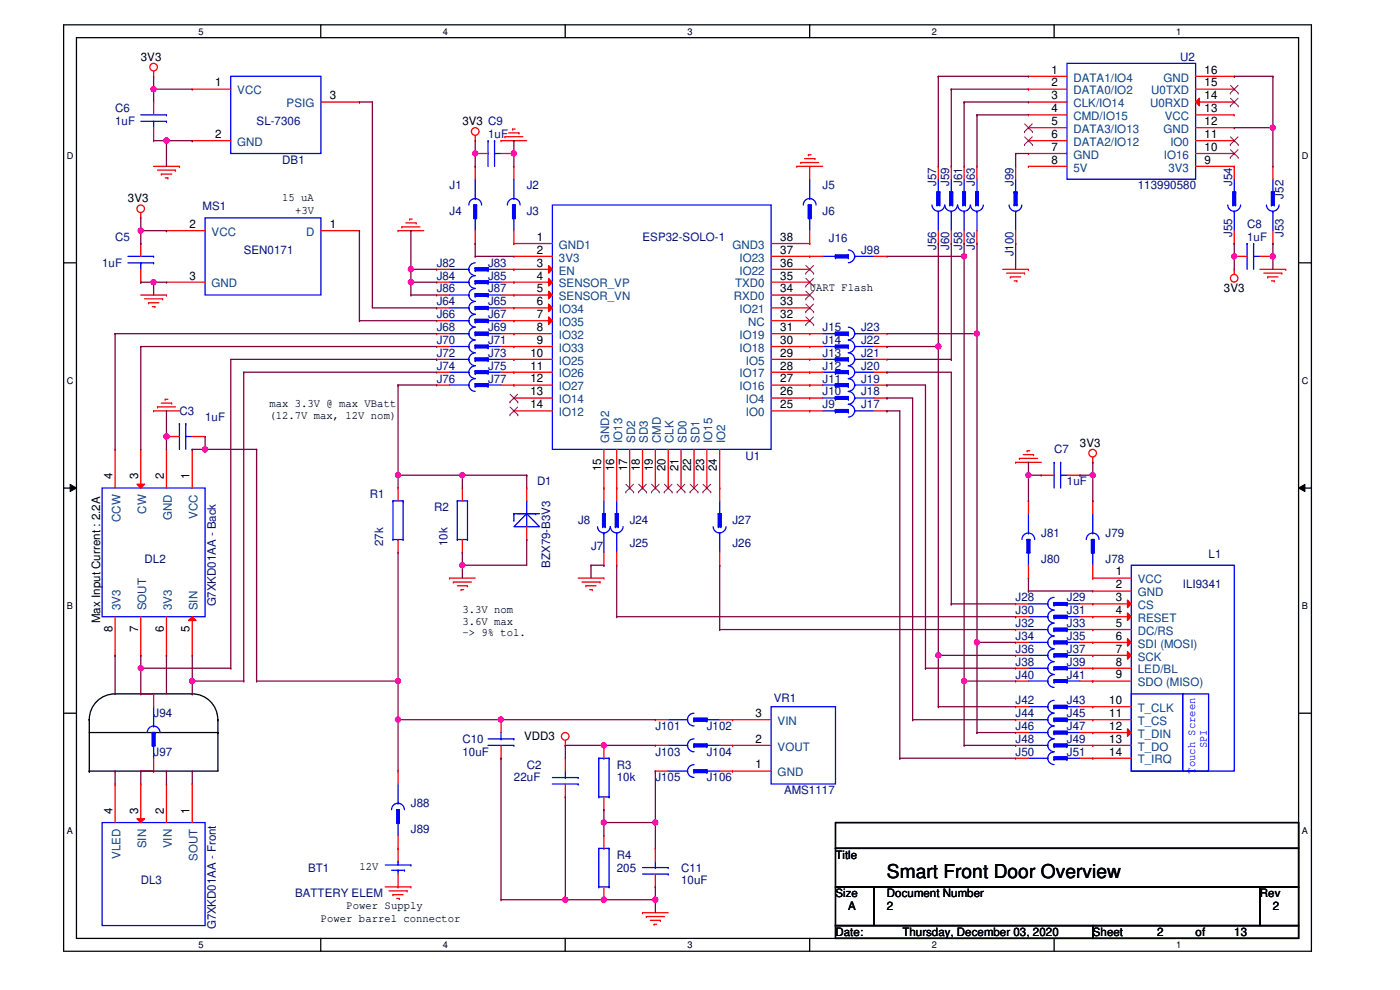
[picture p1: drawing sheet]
<svg xmlns="http://www.w3.org/2000/svg" width="420mm" height="297mm" viewBox="0 0 420 297" stroke-linecap="round" stroke-linejoin="round" font-family="sans-serif">
<defs><g id="words">
<text font-size="5.8" x="266.2" y="263.6">Smart Front Door Overview</text>
<g font-size="3.5">
<text x="42.2" y="18.2">3V3</text>
<text x="315.6" y="22.1">1</text>
<text x="361.5" y="22.1">16</text>
<text x="64.6" y="25.9">1</text>
<text x="99" y="29.8">3</text>
<text x="315.6" y="25.9">2</text>
<text x="315.6" y="29.8">3</text>
<text x="361.5" y="29.8">14</text>
<text x="361.5" y="25.9">15</text>
<text x="315.6" y="33.7">4</text>
<text x="361.5" y="33.7">13</text>
<text x="64.6" y="41.4">2</text>
<text x="138.8" y="37.5">3V3 C9</text>
<text x="315.6" y="37.5">5</text>
<text x="315.6" y="41.4">6</text>
<text x="361.5" y="41.4">11</text>
<text x="361.5" y="37.5">12</text>
<text x="315.6" y="45.3">7</text>
<text x="361.5" y="45.3">10</text>
<text x="315.6" y="49.1">8</text>
<text x="361.5" y="49.1">9</text>
<text x="38.4" y="60.7">3V3</text>
<text x="84.7" y="60.4">15 uA</text>
<text x="88.6" y="64.3">+3V</text>
<text x="56.9" y="68.4">2</text>
<text x="99" y="68.4">1</text>
<text x="161.1" y="72.3">1</text>
<text x="161.1" y="76.1">2</text>
<text x="234.1" y="76.1">37</text>
<text x="234.1" y="72.3">38</text>
<text x="56.9" y="83.9">3</text>
<text x="161.1" y="80">3</text>
<text x="161.1" y="83.9">4</text>
<text x="234.1" y="83.9">35</text>
<text x="234.1" y="80">36</text>
<text x="161.1" y="87.7">5</text>
<text x="234.1" y="87.7">34</text>
<text x="243" y="87.4">UART Flash</text>
<text x="367.3" y="87.8">3V3</text>
<text x="161.1" y="91.6">6</text>
<text x="161.1" y="95.4">7</text>
<text x="234.1" y="95.4">32</text>
<text x="234.1" y="91.6">33</text>
<text x="161.1" y="99.3">8</text>
<text x="234.1" y="99.3">31</text>
<text x="159.2" y="107">10</text>
<text x="161.1" y="103.2">9</text>
<text x="234.1" y="107">29</text>
<text x="234.1" y="103.2">30</text>
<text x="159.2" y="110.9">11</text>
<text x="234.1" y="110.9">28</text>
<text x="159.2" y="114.7">12</text>
<text x="159.2" y="118.6">13</text>
<text x="234.1" y="118.6">26</text>
<text x="234.1" y="114.7">27</text>
<text x="80.9" y="122.2">max 3.3V @ max VBatt</text>
<text x="80.9" y="125.6">(12.7V max, 12V nom)</text>
<text x="159.2" y="122.5">14</text>
<text x="234.1" y="122.5">25</text>
<text x="324.1" y="134.1">3V3</text>
<text x="33.7" y="143.7" transform="rotate(-90 33.7 143.7)">4</text>
<text x="41.4" y="143.7" transform="rotate(-90 41.4 143.7)">3</text>
<text x="49.1" y="143.7" transform="rotate(-90 49.1 143.7)">2</text>
<text x="56.9" y="143.7" transform="rotate(-90 56.9 143.7)">1</text>
<text x="180.4" y="141.4" transform="rotate(-90 180.4 141.4)">15</text>
<text x="184.3" y="141.4" transform="rotate(-90 184.3 141.4)">16</text>
<text x="188.2" y="141.4" transform="rotate(-90 188.2 141.4)">17</text>
<text x="192" y="141.4" transform="rotate(-90 192 141.4)">18</text>
<text x="195.9" y="141.4" transform="rotate(-90 195.9 141.4)">19</text>
<text x="199.7" y="141.4" transform="rotate(-90 199.7 141.4)">20</text>
<text x="203.6" y="141.4" transform="rotate(-90 203.6 141.4)">21</text>
<text x="207.5" y="141.4" transform="rotate(-90 207.5 141.4)">22</text>
<text x="211.3" y="141.4" transform="rotate(-90 211.3 141.4)">23</text>
<text x="215.2" y="141.4" transform="rotate(-90 215.2 141.4)">24</text>
<text x="334.9" y="172.6">1</text>
<text x="334.9" y="176.5">2</text>
<text x="138.8" y="183.9">3.3V nom</text>
<text x="334.9" y="180.4">3</text>
<text x="334.9" y="184.2">4</text>
<text x="30" y="187" transform="rotate(-90 30 187)">Max Input Current : 2.2A</text>
<text x="33.7" y="189.7" transform="rotate(-90 33.7 189.7)">8</text>
<text x="41.4" y="189.7" transform="rotate(-90 41.4 189.7)">7</text>
<text x="49.1" y="189.7" transform="rotate(-90 49.1 189.7)">6</text>
<text x="56.9" y="189.7" transform="rotate(-90 56.9 189.7)">5</text>
<text x="138.8" y="187.4">3.6V max</text>
<text x="138.8" y="190.9">-&gt; 9% tol.</text>
<text x="334.9" y="188.1">5</text>
<text x="334.9" y="191.9">6</text>
<text x="334.9" y="195.8">7</text>
<text x="334.9" y="199.7">8</text>
<text x="334.9" y="203.5">9</text>
<text x="226.8" y="215.1">3</text>
<text x="332.9" y="211.2">10</text>
<text x="332.9" y="215.1">11</text>
<text x="332.9" y="219">12</text>
<text x="157.3" y="222.1">VDD3</text>
<text x="226.8" y="222.8">2</text>
<text x="332.9" y="222.8">13</text>
<text x="332.9" y="226.7">14</text>
<text x="226.8" y="230.5">1</text>
<text x="33.7" y="244.1" transform="rotate(-90 33.7 244.1)">4</text>
<text x="41.4" y="244.1" transform="rotate(-90 41.4 244.1)">3</text>
<text x="49.1" y="244.1" transform="rotate(-90 49.1 244.1)">2</text>
<text x="56.9" y="244.1" transform="rotate(-90 56.9 244.1)">1</text>
<text x="250.7" y="257.6">Title</text>
<text x="107.9" y="261.2">12V</text>
<text x="250.7" y="269.2">Size</text>
<text x="266.2" y="269.2">Document Number</text>
<text x="378.1" y="269.2">Rev</text>
<text x="104" y="272.7">Power Supply</text>
<text x="254.6" y="273">A</text>
<text x="266.2" y="273">2</text>
<text x="382" y="273">2</text>
<text x="96.3" y="276.6">Power barrel connector</text>
<text x="250.7" y="280.8">Date:</text>
<text x="270.8" y="280.8">Thursday, December 03, 2020</text>
<text x="328" y="280.8">Sheet</text>
<text x="347.3" y="280.8">2</text>
<text x="358.8" y="280.8">of</text>
<text x="370.4" y="280.8">13</text>
</g>
<g font-size="3.5" fill="#000080">
<text x="354.2" y="18.2">U2</text>
<text x="34.5" y="33.7">C6</text>
<text x="34.5" y="37.5">1uF</text>
<text x="77" y="37.5">SL-7306</text>
<text x="146.5" y="41.4">1uF</text>
<text x="84.7" y="49.1">DB1</text>
<text x="134.9" y="56.9">J1</text>
<text x="158.1" y="56.9">J2</text>
<text x="246.9" y="56.9">J5</text>
<text x="281" y="55.7" transform="rotate(-90 281 55.7)">J57</text>
<text x="284.8" y="55.7" transform="rotate(-90 284.8 55.7)">J59</text>
<text x="288.7" y="55.7" transform="rotate(-90 288.7 55.7)">J61</text>
<text x="292.6" y="55.7" transform="rotate(-90 292.6 55.7)">J63</text>
<text x="304.1" y="55.7" transform="rotate(-90 304.1 55.7)">J99</text>
<text x="341.5" y="56.9">113990580</text>
<text x="369.8" y="55.7" transform="rotate(-90 369.8 55.7)">J54</text>
<text x="385.2" y="59.6" transform="rotate(-90 385.2 59.6)">J52</text>
<text x="60.8" y="63">MS1</text>
<text x="134.9" y="64.6">J4</text>
<text x="158.1" y="64.6">J3</text>
<text x="246.9" y="64.6">J6</text>
<text x="369.8" y="71.2" transform="rotate(-90 369.8 71.2)">J55</text>
<text x="374.3" y="68.5">C8</text>
<text x="385.2" y="71.2" transform="rotate(-90 385.2 71.2)">J53</text>
<text x="34.5" y="72.3">C5</text>
<text x="73.2" y="76.2">SEN0171</text>
<text x="192.8" y="72.3">ESP32-SOLO-1</text>
<text x="248.8" y="72.7">J16</text>
<text x="258.4" y="76.2">J98</text>
<text x="281" y="75" transform="rotate(-90 281 75)">J56</text>
<text x="284.8" y="75" transform="rotate(-90 284.8 75)">J60</text>
<text x="288.7" y="75" transform="rotate(-90 288.7 75)">J58</text>
<text x="292.6" y="75" transform="rotate(-90 292.6 75)">J62</text>
<text x="304.1" y="76.9" transform="rotate(-90 304.1 76.9)">J100</text>
<text x="374.3" y="72.3">1uF</text>
<text x="30.6" y="80">1uF</text>
<text x="131.1" y="83.9">J84</text>
<text x="131.1" y="80">J82</text>
<text x="146.5" y="83.9">J85</text>
<text x="146.5" y="80">J83</text>
<text x="131.1" y="87.8">J86</text>
<text x="146.5" y="87.8">J87</text>
<text x="131.1" y="91.6">J64</text>
<text x="131.1" y="95.5">J66</text>
<text x="146.5" y="95.5">J67</text>
<text x="146.5" y="91.6">J65</text>
<text x="131.1" y="99.3">J68</text>
<text x="146.5" y="99.3">J69</text>
<text x="246.9" y="99.3">J15</text>
<text x="258.4" y="99.3">J23</text>
<text x="131.1" y="107.1">J72</text>
<text x="131.1" y="103.2">J70</text>
<text x="146.5" y="103.2">J71</text>
<text x="146.5" y="107.1">J73</text>
<text x="246.9" y="103.2">J14</text>
<text x="246.9" y="107.1">J13</text>
<text x="258.4" y="107.1">J21</text>
<text x="258.4" y="103.2">J22</text>
<text x="131.1" y="110.9">J74</text>
<text x="146.5" y="110.9">J75</text>
<text x="246.9" y="110.9">J12</text>
<text x="258.4" y="110.9">J20</text>
<text x="131.1" y="114.8">J76</text>
<text x="146.5" y="114.8">J77</text>
<text x="246.9" y="114.8">J11</text>
<text x="246.9" y="118.6">J10</text>
<text x="258.4" y="114.8">J19</text>
<text x="258.4" y="118.6">J18</text>
<text x="53.8" y="124.4">C3</text>
<text x="246.9" y="122.5">J9</text>
<text x="258.4" y="122.5">J17</text>
<text x="61.6" y="126.4">1uF</text>
<text x="223.7" y="137.9">U1</text>
<text x="316.4" y="136">C7</text>
<text x="111" y="149.5">R1</text>
<text x="161.2" y="145.7">D1</text>
<text x="320.2" y="145.7">1uF</text>
<text x="130.3" y="153.4">R2</text>
<text x="173.5" y="157.2">J8</text>
<text x="189" y="157.2">J24</text>
<text x="219.8" y="157.2">J27</text>
<text x="312.5" y="161.1">J81</text>
<text x="331.8" y="161.1">J79</text>
<text x="115" y="163.8" transform="rotate(-90 115 163.8)">27k</text>
<text x="134.3" y="163.8" transform="rotate(-90 134.3 163.8)">10k</text>
<text x="177.4" y="165">J7</text>
<text x="189" y="164.2">J25</text>
<text x="219.8" y="164.2">J26</text>
<text x="362.7" y="167.3">L1</text>
<text x="43.4" y="168.8">DL2</text>
<text x="165.1" y="170.3" transform="rotate(-90 165.1 170.3)">BZX79-B3V3</text>
<text x="312.5" y="168.8">J80</text>
<text x="331.8" y="168.8">J78</text>
<text x="355" y="176.5">ILI9341</text>
<text x="64.8" y="181.9" transform="rotate(-90 64.8 181.9)">G7XKD01AA - Back</text>
<text x="304.8" y="180.4">J28</text>
<text x="304.8" y="184.3">J30</text>
<text x="320.2" y="180.4">J29</text>
<text x="320.2" y="184.3">J31</text>
<text x="304.8" y="188.1">J32</text>
<text x="304.8" y="192">J34</text>
<text x="320.2" y="192">J35</text>
<text x="320.2" y="188.1">J33</text>
<text x="304.8" y="195.8">J36</text>
<text x="320.2" y="195.8">J37</text>
<text x="304.8" y="199.7">J38</text>
<text x="304.8" y="203.6">J40</text>
<text x="320.2" y="203.6">J41</text>
<text x="320.2" y="199.7">J39</text>
<text x="46.1" y="215.1">J94</text>
<text x="232.2" y="210.5">VR1</text>
<text x="304.8" y="215.1">J44</text>
<text x="304.8" y="211.3">J42</text>
<text x="320.2" y="215.1">J45</text>
<text x="320.2" y="211.3">J43</text>
<text x="196.7" y="219">J101</text>
<text x="212.1" y="219">J102</text>
<text x="304.8" y="219">J46</text>
<text x="320.2" y="219">J47</text>
<text x="46.1" y="226.7">J97</text>
<text x="138.8" y="222.9">C10</text>
<text x="138.8" y="226.7">10uF</text>
<text x="196.7" y="226.7">J103</text>
<text x="212.1" y="226.7">J104</text>
<text x="304.8" y="226.7">J50</text>
<text x="304.8" y="222.9">J48</text>
<text x="320.2" y="226.7">J51</text>
<text x="320.2" y="222.9">J49</text>
<text x="158.1" y="230.6">C2</text>
<text x="185.1" y="230.6">R3</text>
<text x="154.2" y="234.4">22uF</text>
<text x="185.1" y="234.4">10k</text>
<text x="196.7" y="234.4">J105</text>
<text x="212.1" y="234.4">J106</text>
<text x="235.3" y="238.3">AMS1117</text>
<text x="123.3" y="242.2">J88</text>
<text x="123.3" y="249.9">J89</text>
<text x="185.1" y="257.6">R4</text>
<text x="92.5" y="261.5">BT1</text>
<text x="185.1" y="261.5">205</text>
<text x="204.4" y="261.5">C11</text>
<text x="42.2" y="265.3">DL3</text>
<text x="88.6" y="269.2">BATTERY ELEM</text>
<text x="204.4" y="265.3">10uF</text>
<text x="64.8" y="278.8" transform="rotate(-90 64.8 278.8)">G7XKD01AA - Front</text>
</g>
<g font-size="3.5" fill="#004080">
<text x="71.2" y="28.3">VCC</text>
<text x="322.2" y="24.5">DATA1/IO4</text>
<text x="322.2" y="28.3">DATA0/IO2</text>
<text x="345.5" y="28.3">U0TXD</text>
<text x="349.2" y="24.5">GND</text>
<text x="86" y="32.2">PSIG</text>
<text x="322.2" y="32.2">CLK/IO14</text>
<text x="345.1" y="32.2">U0RXD</text>
<text x="322.2" y="36">CMD/IO15</text>
<text x="322.2" y="39.9">DATA3/IO13</text>
<text x="349.2" y="39.9">GND</text>
<text x="349.5" y="36">VCC</text>
<text x="71.2" y="43.8">GND</text>
<text x="322.2" y="43.8">DATA2/IO12</text>
<text x="322.2" y="47.6">GND</text>
<text x="349.3" y="47.6">IO16</text>
<text x="351.2" y="43.8">IO0</text>
<text x="322.2" y="51.5">5V</text>
<text x="350.6" y="51.5">3V3</text>
<text x="63.5" y="70.8">VCC</text>
<text x="91.9" y="70.8">D</text>
<text x="167.7" y="74.6">GND1</text>
<text x="219.8" y="74.6">GND3</text>
<text x="167.7" y="78.5">3V3</text>
<text x="167.7" y="82.4">EN</text>
<text x="221.9" y="82.4">IO22</text>
<text x="221.9" y="78.5">IO23</text>
<text x="63.5" y="86.2">GND</text>
<text x="167.7" y="86.2">SENSOR_VP</text>
<text x="220.6" y="86.2">TXD0</text>
<text x="167.7" y="90.1">SENSOR_VN</text>
<text x="167.7" y="93.9">IO34</text>
<text x="220.3" y="90.1">RXD0</text>
<text x="221.9" y="93.9">IO21</text>
<text x="167.7" y="97.8">IO35</text>
<text x="167.7" y="101.7">IO32</text>
<text x="221.9" y="101.7">IO19</text>
<text x="224.5" y="97.8">NC</text>
<text x="167.7" y="105.5">IO33</text>
<text x="221.9" y="105.5">IO18</text>
<text x="167.7" y="109.4">IO25</text>
<text x="167.7" y="113.2">IO26</text>
<text x="221.9" y="113.2">IO17</text>
<text x="223.9" y="109.4">IO5</text>
<text x="167.7" y="117.1">IO27</text>
<text x="221.9" y="117.1">IO16</text>
<text x="167.7" y="121">IO14</text>
<text x="167.7" y="124.8">IO12</text>
<text x="223.9" y="124.8">IO0</text>
<text x="223.9" y="121">IO4</text>
<text x="182.8" y="132.9" transform="rotate(-90 182.8 132.9)">GND2</text>
<text x="186.7" y="132.9" transform="rotate(-90 186.7 132.9)">IO13</text>
<text x="190.6" y="132.9" transform="rotate(-90 190.6 132.9)">SD2</text>
<text x="194.4" y="132.9" transform="rotate(-90 194.4 132.9)">SD3</text>
<text x="198.3" y="132.9" transform="rotate(-90 198.3 132.9)">CMD</text>
<text x="202.1" y="132.9" transform="rotate(-90 202.1 132.9)">CLK</text>
<text x="206" y="132.9" transform="rotate(-90 206 132.9)">SD0</text>
<text x="209.9" y="132.9" transform="rotate(-90 209.9 132.9)">SD1</text>
<text x="213.7" y="132.9" transform="rotate(-90 213.7 132.9)">IO15</text>
<text x="217.6" y="132.9" transform="rotate(-90 217.6 132.9)">IO2</text>
<text x="43.9" y="154.1" transform="rotate(-90 43.9 154.1)">CW</text>
<text x="59.3" y="155.7" transform="rotate(-90 59.3 155.7)">VCC</text>
<text x="36.2" y="156.6" transform="rotate(-90 36.2 156.6)">CCW</text>
<text x="51.6" y="156" transform="rotate(-90 51.6 156)">GND</text>
<text x="341.5" y="175">VCC</text>
<text x="341.5" y="178.9">GND</text>
<text x="36.2" y="183.1" transform="rotate(-90 36.2 183.1)">3V3</text>
<text x="43.9" y="183.1" transform="rotate(-90 43.9 183.1)">SOUT</text>
<text x="51.6" y="183.1" transform="rotate(-90 51.6 183.1)">3V3</text>
<text x="59.3" y="183.1" transform="rotate(-90 59.3 183.1)">SIN</text>
<text x="341.5" y="182.8">CS</text>
<text x="341.5" y="186.6">RESET</text>
<text x="341.5" y="190.5">DC/RS</text>
<text x="341.5" y="194.3">SDI (MOSI)</text>
<text x="341.5" y="198.2">SCK</text>
<text x="341.5" y="202.1">LED/BL</text>
<text x="341.5" y="205.9">SDO (MISO)</text>
<text x="341.5" y="213.6">T_CLK</text>
<text x="233.4" y="217.5">VIN</text>
<text x="341.5" y="217.5">T_CS</text>
<text x="341.5" y="221.4">T_DIN</text>
<text x="233.4" y="225.2">VOUT</text>
<text x="341.5" y="225.2">T_DO</text>
<text x="233.4" y="232.9">GND</text>
<text x="341.5" y="229.1">T_IRQ</text>
<text x="36.2" y="257.7" transform="rotate(-90 36.2 257.7)">VLED</text>
<text x="43.9" y="254.5" transform="rotate(-90 43.9 254.5)">SIN</text>
<text x="51.6" y="254.5" transform="rotate(-90 51.6 254.5)">VIN</text>
<text x="59.3" y="258.3" transform="rotate(-90 59.3 258.3)">SOUT</text>
</g>
<g font-size="3.5" fill="#00f">
<text x="362.2" y="224.5" transform="rotate(-90 362.2 224.5)">SPI</text>
<text x="358.7" y="232.2" transform="rotate(-90 358.7 232.2)">Touch Screen</text>
</g>
<g font-size="2.8">
<text x="59.6" y="10.4">5</text>
<text x="132.9" y="10.4">4</text>
<text x="206.3" y="10.4">3</text>
<text x="279.7" y="10.4">2</text>
<text x="353" y="10.4">1</text>
<text x="20.1" y="47.6">D</text>
<text x="390.7" y="47.6">D</text>
<text x="20.1" y="115.1">C</text>
<text x="390.7" y="115.1">C</text>
<text x="20.1" y="182.7">B</text>
<text x="390.7" y="182.7">B</text>
<text x="20.1" y="250.3">A</text>
<text x="390.7" y="250.3">A</text>
<text x="59.6" y="284.5">5</text>
<text x="132.9" y="284.5">4</text>
<text x="206.3" y="284.5">3</text>
<text x="279.7" y="284.5">2</text>
<text x="353" y="284.5">1</text>
</g>
</g></defs>
<path d="M19.1 7.5h374.5v277.9h-374.5zM22.9 11.3h366.8v270.3h-366.8z" fill="none" stroke="#000" stroke-width=".38"/>
<g fill="#fff">
<path d="M59.6 7.9h1.5v3.1h-1.5z"/>
<path d="M59.6 282h1.5v3.1h-1.5z"/>
</g>
<path d="M96.3 7.5v3.8M96.3 281.6v3.8" fill="none" stroke="#000" stroke-width=".38"/>
<g fill="#fff">
<path d="M132.9 7.9h1.6v3.1h-1.6z"/>
<path d="M132.9 282h1.6v3.1h-1.6z"/>
</g>
<path d="M169.6 7.5v3.8M169.6 281.6v3.8" fill="none" stroke="#000" stroke-width=".38"/>
<g fill="#fff">
<path d="M206.3 7.9h1.5v3.1h-1.5z"/>
<path d="M206.3 282h1.5v3.1h-1.5z"/>
</g>
<path d="M243 7.5v3.8M243 281.6v3.8" fill="none" stroke="#000" stroke-width=".38"/>
<g fill="#fff">
<path d="M279.7 7.9h1.5v3.1h-1.5z"/>
<path d="M279.7 282h1.5v3.1h-1.5z"/>
</g>
<path d="M316.4 7.5v3.8M316.4 281.6v3.8" fill="none" stroke="#000" stroke-width=".38"/>
<g fill="#fff">
<path d="M353 7.9h1.5v3.1h-1.5z"/>
<path d="M353 282h1.5v3.1h-1.5z"/>
<path d="M20.1 45.1h2v3.1h-2z"/>
<path d="M390.7 45.1h2v3.1h-2z"/>
<path d="M20.1 112.6h2v3.1h-2z"/>
<path d="M390.7 112.6h2v3.1h-2z"/>
</g>
<path d="M19.1 78.9h3.8M389.7 78.9h3.9" fill="none" stroke="#000" stroke-width=".38"/>
<g fill="#fff">
<path d="M20.1 180.2h1.8v3.1h-1.8z"/>
<path d="M390.7 180.2h1.8v3.1h-1.8z"/>
</g>
<path d="M19.1 146.4h3.8M389.7 146.4h3.9" fill="none" stroke="#000" stroke-width=".38"/>
<path d="M21 145.3l1.9 1.1-1.9 1.1zM389.7 146.4l1.9-1.1v2.2z" fill="#000"/>
<path d="M21 145.3l1.9 1.1-1.9 1.1zM389.7 146.4l1.9-1.1v2.2z" fill="none" stroke="#000" stroke-width=".3"/>
<g fill="#fff">
<path d="M20.1 247.8h1.8v3.1h-1.8z"/>
<path d="M390.7 247.8h1.8v3.1h-1.8z"/>
</g>
<path d="M19.1 214h3.8M26.8 219.8h38.6M65.4 215.9v.1a7.7 7.7 0 0 0-7.7-7.8h-23.1a7.7 7.7 0 0 0-7.8 7.8v15.4h38.6v-15.5M389.7 214h3.9" fill="none" stroke="#000" stroke-width=".38"/>
<g fill="#000">
<circle cx="26.8" cy="215.9" r=".19"/>
<circle cx="57.7" cy="208.2" r=".19"/>
<circle cx="65.4" cy="219.8" r=".19"/>
<circle cx="65.4" cy="215.9" r=".19"/>
<circle cx="26.8" cy="231.4" r=".19"/>
</g>
<path d="M239.1 49.9h7.8" fill="none" stroke="#f00" stroke-width=".38"/>
<circle cx="239.1" cy="49.9" r=".19" fill="#f00"/>
<path d="M240.3 48.8h5.4" fill="none" stroke="#f00" stroke-width=".38"/>
<circle cx="240.3" cy="48.8" r=".19" fill="#f00"/>
<path d="M241.5 47.6h3.1" fill="none" stroke="#f00" stroke-width=".38"/>
<circle cx="244.6" cy="47.6" r=".19" fill="#f00"/>
<path d="M242.6 46.4h.8" fill="none" stroke="#f00" stroke-width=".38"/>
<circle cx="242.6" cy="46.4" r=".19" fill="#f00"/>
<path d="M150.4 42.2h7.7" fill="none" stroke="#f00" stroke-width=".38"/>
<circle cx="150.4" cy="42.2" r=".19" fill="#f00"/>
<path d="M151.5 41h5.4" fill="none" stroke="#f00" stroke-width=".38"/>
<circle cx="151.5" cy="41" r=".19" fill="#f00"/>
<path d="M152.7 39.9h3" fill="none" stroke="#f00" stroke-width=".38"/>
<circle cx="155.7" cy="39.9" r=".19" fill="#f00"/>
<path d="M153.8 38.7h.8" fill="none" stroke="#f00" stroke-width=".38"/>
<circle cx="153.8" cy="38.7" r=".19" fill="#f00"/>
<path d="M142.6 40.6v1.6" fill="none" stroke="#f00" stroke-width=".38"/>
<circle cx="142.6" cy="42.2" r=".19" fill="#f00"/>
<g fill="none" stroke="#f00" stroke-width=".38">
<path d="M134.9 173.4h7.7"/>
<circle cx="142.6" cy="39.4" r="1.14"/>
</g>
<circle cx="134.9" cy="173.4" r=".19" fill="#f00"/>
<path d="M136.1 174.6h5.4" fill="none" stroke="#f00" stroke-width=".38"/>
<circle cx="136.1" cy="174.6" r=".19" fill="#f00"/>
<path d="M137.2 175.8h3.1" fill="none" stroke="#f00" stroke-width=".38"/>
<circle cx="140.3" cy="175.8" r=".19" fill="#f00"/>
<path d="M138.4 176.9h.7" fill="none" stroke="#f00" stroke-width=".38"/>
<circle cx="138.4" cy="176.9" r=".19" fill="#f00"/>
<path d="M192.8 273.9h7.7" fill="none" stroke="#f00" stroke-width=".38"/>
<circle cx="192.8" cy="273.9" r=".19" fill="#f00"/>
<path d="M194 275h5.4" fill="none" stroke="#f00" stroke-width=".38"/>
<circle cx="194" cy="275" r=".19" fill="#f00"/>
<path d="M195.2 276.1h3" fill="none" stroke="#f00" stroke-width=".38"/>
<circle cx="198.2" cy="276.1" r=".19" fill="#f00"/>
<path d="M196.3 277.3h.8" fill="none" stroke="#f00" stroke-width=".38"/>
<circle cx="196.3" cy="277.3" r=".19" fill="#f00"/>
<path d="M42.2 88.5h7.8" fill="none" stroke="#f00" stroke-width=".38"/>
<circle cx="50" cy="88.5" r=".19" fill="#f00"/>
<path d="M43.4 89.7h5.4" fill="none" stroke="#f00" stroke-width=".38"/>
<circle cx="48.8" cy="89.7" r=".19" fill="#f00"/>
<path d="M44.6 90.8h3.1" fill="none" stroke="#f00" stroke-width=".38"/>
<circle cx="44.6" cy="90.8" r=".19" fill="#f00"/>
<path d="M45.7 92h.8" fill="none" stroke="#f00" stroke-width=".38"/>
<circle cx="46.5" cy="92" r=".19" fill="#f00"/>
<path d="M46.1 49.9h7.7" fill="none" stroke="#f00" stroke-width=".38"/>
<circle cx="53.8" cy="49.9" r=".19" fill="#f00"/>
<path d="M47.3 51.1h5.4" fill="none" stroke="#f00" stroke-width=".38"/>
<circle cx="52.7" cy="51.1" r=".19" fill="#f00"/>
<path d="M48.4 52.2h3.1" fill="none" stroke="#f00" stroke-width=".38"/>
<circle cx="48.4" cy="52.2" r=".19" fill="#f00"/>
<path d="M49.6 53.4h.8" fill="none" stroke="#f00" stroke-width=".38"/>
<circle cx="50.4" cy="53.4" r=".19" fill="#f00"/>
<path d="M173.5 173.4h7.7" fill="none" stroke="#f00" stroke-width=".38"/>
<circle cx="181.2" cy="173.4" r=".19" fill="#f00"/>
<path d="M174.7 174.6h5.4" fill="none" stroke="#f00" stroke-width=".38"/>
<circle cx="180.1" cy="174.6" r=".19" fill="#f00"/>
<path d="M175.9 175.8h3" fill="none" stroke="#f00" stroke-width=".38"/>
<circle cx="175.9" cy="175.8" r=".19" fill="#f00"/>
<path d="M177 176.9h.8" fill="none" stroke="#f00" stroke-width=".38"/>
<circle cx="177.8" cy="176.9" r=".19" fill="#f00"/>
<path d="M370.4 80.8v1.5" fill="none" stroke="#f00" stroke-width=".38"/>
<circle cx="370.4" cy="80.8" r=".19" fill="#f00"/>
<g fill="none" stroke="#f00" stroke-width=".38">
<path d="M328 137.2v1.5"/>
<circle cx="370.4" cy="83.5" r="1.14"/>
</g>
<circle cx="328" cy="138.7" r=".19" fill="#f00"/>
<g fill="none" stroke="#f00" stroke-width=".38">
<path d="M304.8 138.7h7.7"/>
<circle cx="327.9" cy="136" r="1.14"/>
</g>
<circle cx="304.8" cy="138.7" r=".19" fill="#f00"/>
<path d="M305.9 137.5h5.5" fill="none" stroke="#f00" stroke-width=".38"/>
<circle cx="305.9" cy="137.5" r=".19" fill="#f00"/>
<path d="M307.1 136.4h3.1" fill="none" stroke="#f00" stroke-width=".38"/>
<circle cx="310.2" cy="136.4" r=".19" fill="#f00"/>
<path d="M308.3 135.3h.7" fill="none" stroke="#f00" stroke-width=".38"/>
<circle cx="308.3" cy="135.3" r=".19" fill="#f00"/>
<path d="M378.1 80.8h7.8" fill="none" stroke="#f00" stroke-width=".38"/>
<circle cx="385.9" cy="80.8" r=".19" fill="#f00"/>
<path d="M379.3 82h5.4" fill="none" stroke="#f00" stroke-width=".38"/>
<circle cx="384.7" cy="82" r=".19" fill="#f00"/>
<path d="M380.4 83.1h3.1" fill="none" stroke="#f00" stroke-width=".38"/>
<circle cx="380.4" cy="83.1" r=".19" fill="#f00"/>
<path d="M381.6 84.3h.8" fill="none" stroke="#f00" stroke-width=".38"/>
<circle cx="382.4" cy="84.3" r=".19" fill="#f00"/>
<path d="M119.5 69.2h7.7" fill="none" stroke="#f00" stroke-width=".38"/>
<circle cx="119.5" cy="69.2" r=".19" fill="#f00"/>
<path d="M120.6 68.1h5.4" fill="none" stroke="#f00" stroke-width=".38"/>
<circle cx="120.6" cy="68.1" r=".19" fill="#f00"/>
<path d="M121.8 66.9h3.1" fill="none" stroke="#f00" stroke-width=".38"/>
<circle cx="124.9" cy="66.9" r=".19" fill="#f00"/>
<path d="M122.9 65.7h.8" fill="none" stroke="#f00" stroke-width=".38"/>
<circle cx="122.9" cy="65.7" r=".19" fill="#f00"/>
<path d="M46.1 123.3h7.7" fill="none" stroke="#f00" stroke-width=".38"/>
<circle cx="46.1" cy="123.3" r=".19" fill="#f00"/>
<path d="M47.3 122.1h5.4" fill="none" stroke="#f00" stroke-width=".38"/>
<circle cx="47.3" cy="122.1" r=".19" fill="#f00"/>
<path d="M48.4 120.9h3.1" fill="none" stroke="#f00" stroke-width=".38"/>
<circle cx="51.5" cy="120.9" r=".19" fill="#f00"/>
<path d="M49.6 119.8h.8" fill="none" stroke="#f00" stroke-width=".38"/>
<circle cx="49.6" cy="119.8" r=".19" fill="#f00"/>
<path d="M115.6 266.1h7.7" fill="none" stroke="#f00" stroke-width=".38"/>
<circle cx="123.3" cy="266.1" r=".19" fill="#f00"/>
<path d="M116.8 267.3h5.4" fill="none" stroke="#f00" stroke-width=".38"/>
<circle cx="122.2" cy="267.3" r=".19" fill="#f00"/>
<path d="M117.9 268.4h3.1" fill="none" stroke="#f00" stroke-width=".38"/>
<circle cx="117.9" cy="268.4" r=".19" fill="#f00"/>
<path d="M119.1 269.6h.7" fill="none" stroke="#f00" stroke-width=".38"/>
<circle cx="119.8" cy="269.6" r=".19" fill="#f00"/>
<path d="M42.2 63.8v1.6" fill="none" stroke="#f00" stroke-width=".38"/>
<circle cx="42.2" cy="65.4" r=".19" fill="#f00"/>
<g fill="none" stroke="#f00" stroke-width=".38">
<path d="M46.1 21.3v1.6"/>
<circle cx="42.2" cy="62.6" r="1.13"/>
</g>
<circle cx="46.1" cy="22.9" r=".19" fill="#f00"/>
<g fill="none" stroke="#f00" stroke-width=".38">
<path d="M169.7 222.1v1.5"/>
<circle cx="46.1" cy="20.1" r="1.14"/>
</g>
<circle cx="169.7" cy="223.6" r=".19" fill="#f00"/>
<g fill="none" stroke="#f00" stroke-width=".38">
<path d="M300.9 80.8h7.8"/>
<circle cx="169.6" cy="220.9" r="1.14"/>
</g>
<circle cx="308.7" cy="80.8" r=".19" fill="#f00"/>
<path d="M302.1 82h5.4" fill="none" stroke="#f00" stroke-width=".38"/>
<circle cx="307.5" cy="82" r=".19" fill="#f00"/>
<path d="M303.2 83.1h3.1" fill="none" stroke="#f00" stroke-width=".38"/>
<circle cx="303.2" cy="83.1" r=".19" fill="#f00"/>
<path d="M304.4 84.3h.8" fill="none" stroke="#f00" stroke-width=".38"/>
<circle cx="305.2" cy="84.3" r=".19" fill="#f00"/>
<path d="M250.7 246.8h139v7.8h-139zM250.7 254.5h139v11.6h-139zM250.7 266.1h11.6v11.6h-11.6zM250.7 277.7h77.3v3.9h-77.3zM262.3 266.1h115.8v11.6h-115.8zM328 277.7h61.7v3.9h-61.7zM378.1 266.1h11.6v11.6h-11.6z" fill="none" stroke="#000" stroke-width=".38"/>
<path d="M165.8 61.5h65.6v73.3h-65.6z" fill="none" stroke="#00f" stroke-width=".38"/>
<path d="M154.2 73.1h11.6" fill="none" stroke="#f00" stroke-width=".38"/>
<circle cx="154.2" cy="73.1" r=".19" fill="#f00"/>
<path d="M154.2 76.9h11.6" fill="none" stroke="#f00" stroke-width=".38"/>
<circle cx="154.2" cy="76.9" r=".19" fill="#f00"/>
<path d="M164.6 79.7l1.2 1.1-1.2 1.2z" fill="#f00"/>
<path d="M164.6 79.7l1.2 1.1-1.2 1.2zM154.2 80.8h11.6" fill="none" stroke="#f00" stroke-width=".38"/>
<circle cx="154.2" cy="80.8" r=".19" fill="#f00"/>
<path d="M164.6 83.5l1.2 1.2-1.2 1.1z" fill="#f00"/>
<path d="M154.2 84.7h11.6M164.6 83.5l1.2 1.2-1.2 1.1z" fill="none" stroke="#f00" stroke-width=".38"/>
<circle cx="154.2" cy="84.7" r=".19" fill="#f00"/>
<path d="M164.6 87.4l1.2 1.1-1.2 1.2z" fill="#f00"/>
<path d="M154.2 88.5h11.6M164.6 87.4l1.2 1.1-1.2 1.2z" fill="none" stroke="#f00" stroke-width=".38"/>
<circle cx="154.2" cy="88.5" r=".19" fill="#f00"/>
<path d="M164.6 91.2l1.2 1.2-1.2 1.1z" fill="#f00"/>
<path d="M154.2 92.4h11.6M164.6 91.2l1.2 1.2-1.2 1.1z" fill="none" stroke="#f00" stroke-width=".38"/>
<circle cx="154.2" cy="92.4" r=".19" fill="#f00"/>
<path d="M164.6 95.1l1.2 1.1-1.2 1.2z" fill="#f00"/>
<path d="M154.2 96.2h11.6M164.6 95.1l1.2 1.1-1.2 1.2z" fill="none" stroke="#f00" stroke-width=".38"/>
<circle cx="154.2" cy="96.2" r=".19" fill="#f00"/>
<path d="M154.2 100.1h11.6" fill="none" stroke="#f00" stroke-width=".38"/>
<circle cx="154.2" cy="100.1" r=".19" fill="#f00"/>
<path d="M154.2 104h11.6" fill="none" stroke="#f00" stroke-width=".38"/>
<circle cx="154.2" cy="104" r=".19" fill="#f00"/>
<path d="M154.2 107.8h11.6" fill="none" stroke="#f00" stroke-width=".38"/>
<circle cx="154.2" cy="107.8" r=".19" fill="#f00"/>
<path d="M154.2 111.7h11.6" fill="none" stroke="#f00" stroke-width=".38"/>
<circle cx="154.2" cy="111.7" r=".19" fill="#f00"/>
<path d="M154.2 115.5h11.6" fill="none" stroke="#f00" stroke-width=".38"/>
<circle cx="154.2" cy="115.5" r=".19" fill="#f00"/>
<path d="M154.2 119.4h11.6" fill="none" stroke="#f00" stroke-width=".38"/>
<circle cx="154.2" cy="119.4" r=".19" fill="#f00"/>
<path d="M153.1 118.3l2.3 2.3M155.4 118.3l-2.4 2.3M153 120.6h.1M155.4 120.6h.1" fill="none" stroke="#804000" stroke-width=".3"/>
<path d="M154.2 123.3h11.6" fill="none" stroke="#f00" stroke-width=".38"/>
<circle cx="154.2" cy="123.3" r=".19" fill="#f00"/>
<path d="M153 124.5h.1M153.1 122.1l2.3 2.4M155.4 122.1l-2.4 2.4M155.4 124.5h.1" fill="none" stroke="#804000" stroke-width=".3"/>
<path d="M231.4 123.3h11.6" fill="none" stroke="#f00" stroke-width=".38"/>
<circle cx="243" cy="123.3" r=".19" fill="#f00"/>
<path d="M231.4 119.4h11.6" fill="none" stroke="#f00" stroke-width=".38"/>
<circle cx="243" cy="119.4" r=".19" fill="#f00"/>
<path d="M231.4 115.5h11.6" fill="none" stroke="#f00" stroke-width=".38"/>
<circle cx="243" cy="115.5" r=".19" fill="#f00"/>
<path d="M231.4 111.7h11.6" fill="none" stroke="#f00" stroke-width=".38"/>
<circle cx="243" cy="111.7" r=".19" fill="#f00"/>
<path d="M231.4 107.8h11.6" fill="none" stroke="#f00" stroke-width=".38"/>
<circle cx="243" cy="107.8" r=".19" fill="#f00"/>
<path d="M231.4 104h11.6" fill="none" stroke="#f00" stroke-width=".38"/>
<circle cx="243" cy="104" r=".19" fill="#f00"/>
<path d="M231.4 100.1h11.6" fill="none" stroke="#f00" stroke-width=".38"/>
<circle cx="243" cy="100.1" r=".19" fill="#f00"/>
<path d="M231.4 96.2h11.6" fill="none" stroke="#f00" stroke-width=".38"/>
<circle cx="243" cy="96.2" r=".19" fill="#f00"/>
<path d="M241.8 97.4h.1M241.9 95.1l2.3 2.3M244.1 95.1l-2.3 2.3M244.2 97.4h.1" fill="none" stroke="#804000" stroke-width=".3"/>
<path d="M231.4 92.4h11.6" fill="none" stroke="#f00" stroke-width=".38"/>
<circle cx="243" cy="92.4" r=".19" fill="#f00"/>
<path d="M241.8 93.6h.1M241.9 91.2l2.3 2.4M244.1 91.2l-2.3 2.4M244.2 93.6h.1" fill="none" stroke="#804000" stroke-width=".3"/>
<path d="M231.4 88.5h11.6" fill="none" stroke="#f00" stroke-width=".38"/>
<circle cx="243" cy="88.5" r=".19" fill="#f00"/>
<path d="M241.8 89.7h.1M241.9 87.4l2.3 2.3M244.1 87.4l-2.3 2.3M244.2 89.7h.1" fill="none" stroke="#804000" stroke-width=".3"/>
<path d="M231.4 84.7h11.6" fill="none" stroke="#f00" stroke-width=".38"/>
<circle cx="243" cy="84.7" r=".19" fill="#f00"/>
<path d="M241.8 85.9h.1M241.9 83.5l2.3 2.4M244.1 83.5l-2.3 2.4M244.2 85.9h.1" fill="none" stroke="#804000" stroke-width=".3"/>
<path d="M231.4 80.8h11.6" fill="none" stroke="#f00" stroke-width=".38"/>
<circle cx="243" cy="80.8" r=".19" fill="#f00"/>
<path d="M241.9 79.7l2.3 2.3M244.1 79.7l-2.3 2.3M241.8 82h.1M244.2 82h.1" fill="none" stroke="#804000" stroke-width=".3"/>
<path d="M231.4 76.9h11.6" fill="none" stroke="#f00" stroke-width=".38"/>
<circle cx="243" cy="76.9" r=".19" fill="#f00"/>
<path d="M231.4 73.1h11.6" fill="none" stroke="#f00" stroke-width=".38"/>
<circle cx="243" cy="73.1" r=".19" fill="#f00"/>
<path d="M181.2 134.8v11.6" fill="none" stroke="#f00" stroke-width=".38"/>
<circle cx="181.2" cy="146.4" r=".19" fill="#f00"/>
<path d="M185.1 134.8v11.6" fill="none" stroke="#f00" stroke-width=".38"/>
<circle cx="185.1" cy="146.4" r=".19" fill="#f00"/>
<path d="M189 134.8v11.6" fill="none" stroke="#f00" stroke-width=".38"/>
<circle cx="189" cy="146.4" r=".19" fill="#f00"/>
<path d="M187.8 147.6h.1M187.8 145.3l2.4 2.3M190.1 145.3l-2.3 2.3M190.2 147.6h.1" fill="none" stroke="#804000" stroke-width=".3"/>
<path d="M192.8 134.8v11.6" fill="none" stroke="#f00" stroke-width=".38"/>
<circle cx="192.8" cy="146.4" r=".19" fill="#f00"/>
<path d="M191.6 147.6h.1M191.7 145.3l2.3 2.3M194 145.3l-2.4 2.3M194 147.6h.1" fill="none" stroke="#804000" stroke-width=".3"/>
<path d="M196.7 134.8v11.6" fill="none" stroke="#f00" stroke-width=".38"/>
<circle cx="196.7" cy="146.4" r=".19" fill="#f00"/>
<path d="M195.5 147.6h.1M195.5 145.3l2.4 2.3M197.8 145.3l-2.3 2.3M197.9 147.6h.1" fill="none" stroke="#804000" stroke-width=".3"/>
<path d="M200.5 134.8v11.6" fill="none" stroke="#f00" stroke-width=".38"/>
<circle cx="200.5" cy="146.4" r=".19" fill="#f00"/>
<path d="M199.3 147.6h.1M199.4 145.3l2.3 2.3M201.7 145.3l-2.4 2.3M201.7 147.6h.1" fill="none" stroke="#804000" stroke-width=".3"/>
<path d="M204.4 134.8v11.6" fill="none" stroke="#f00" stroke-width=".38"/>
<circle cx="204.4" cy="146.4" r=".19" fill="#f00"/>
<path d="M203.2 147.6h.1M203.2 145.3l2.4 2.3M205.5 145.3l-2.3 2.3M205.6 147.6h.1" fill="none" stroke="#804000" stroke-width=".3"/>
<path d="M208.3 134.8v11.6" fill="none" stroke="#f00" stroke-width=".38"/>
<circle cx="208.3" cy="146.4" r=".19" fill="#f00"/>
<path d="M207.1 147.6h.1M207.1 145.3l2.4 2.3M209.4 145.3l-2.3 2.3M209.5 147.6h.1" fill="none" stroke="#804000" stroke-width=".3"/>
<path d="M212.1 134.8v11.6" fill="none" stroke="#f00" stroke-width=".38"/>
<circle cx="212.1" cy="146.4" r=".19" fill="#f00"/>
<path d="M210.9 147.6h.1M211 145.3l2.3 2.3M213.3 145.3l-2.4 2.3M213.3 147.6h.1" fill="none" stroke="#804000" stroke-width=".3"/>
<path d="M216 134.8v11.6" fill="none" stroke="#f00" stroke-width=".38"/>
<circle cx="216" cy="146.4" r=".19" fill="#f00"/>
<path d="M374.3 73.1v7.7" fill="none" stroke="#00f" stroke-width=".38"/>
<circle cx="374.3" cy="73.1" r=".19" fill="#00f"/>
<path d="M376.2 73.1v7.7" fill="none" stroke="#00f" stroke-width=".38"/>
<circle cx="376.2" cy="73.1" r=".19" fill="#00f"/>
<path d="M376.2 76.9h1.9" fill="none" stroke="#00f" stroke-width=".38"/>
<circle cx="376.2" cy="76.9" r=".19" fill="#00f"/>
<path d="M370.4 76.9h3.9" fill="none" stroke="#f00" stroke-width=".38"/>
<circle cx="370.4" cy="76.9" r=".19" fill="#f00"/>
<path d="M378.1 76.9h3.9" fill="none" stroke="#f00" stroke-width=".38"/>
<circle cx="382" cy="76.9" r=".19" fill="#f00"/>
<path d="M246.9 123.3h3.8" fill="none" stroke="#00f" stroke-width=".38"/>
<circle cx="250.7" cy="123.3" r=".19" fill="#00f"/>
<path d="M250.7 123.3v.4" fill="none" stroke="#00f" stroke-width=".38"/>
<circle cx="250.7" cy="123.7" r=".19" fill="#00f"/>
<path d="M250.7 123.7h3.9" fill="none" stroke="#00f" stroke-width=".38"/>
<circle cx="254.6" cy="123.7" r=".19" fill="#00f"/>
<path d="M254.6 122.9v.8" fill="none" stroke="#00f" stroke-width=".38"/>
<circle cx="254.6" cy="122.9" r=".19" fill="#00f"/>
<path d="M250.7 122.9h3.9" fill="none" stroke="#00f" stroke-width=".38"/>
<circle cx="250.7" cy="122.9" r=".19" fill="#00f"/>
<path d="M250.7 122.9v.4" fill="none" stroke="#00f" stroke-width=".38"/>
<circle cx="250.7" cy="123.3" r=".19" fill="#00f"/>
<path d="M250.7 122.9h3.9v.8h-3.9z" fill-rule="evenodd" fill="#00f"/>
<path d="M250.7 122.9h3.9v.8h-3.9z" fill="none" stroke="#00f" stroke-width=".38"/>
<path d="M243 123.3h3.9" fill="none" stroke="#f00" stroke-width=".38"/>
<circle cx="243" cy="123.3" r=".19" fill="#f00"/>
<path d="M30.6 146.4h31v38.6h-31z" fill="none" stroke="#00f" stroke-width=".38"/>
<path d="M57.7 134.8v11.6" fill="none" stroke="#f00" stroke-width=".38"/>
<circle cx="57.7" cy="134.8" r=".19" fill="#f00"/>
<path d="M50 134.8v11.6" fill="none" stroke="#f00" stroke-width=".38"/>
<circle cx="50" cy="134.8" r=".19" fill="#f00"/>
<path d="M41.1 145.3h2.3l-1.2 1.1z" fill="#f00"/>
<path d="M42.2 134.8v11.6M41.1 145.3h2.3l-1.2 1.1z" fill="none" stroke="#f00" stroke-width=".38"/>
<circle cx="42.2" cy="134.8" r=".19" fill="#f00"/>
<path d="M34.5 134.8v11.6" fill="none" stroke="#f00" stroke-width=".38"/>
<circle cx="34.5" cy="134.8" r=".19" fill="#f00"/>
<path d="M56.6 186.2l1.1-1.2 1.1 1.2z" fill="#f00"/>
<path d="M56.6 186.2l1.1-1.2 1.1 1.2zM57.7 185v11.6" fill="none" stroke="#f00" stroke-width=".38"/>
<circle cx="57.7" cy="196.6" r=".19" fill="#f00"/>
<path d="M50 185v11.6" fill="none" stroke="#f00" stroke-width=".38"/>
<circle cx="50" cy="196.6" r=".19" fill="#f00"/>
<path d="M42.2 185v11.6" fill="none" stroke="#f00" stroke-width=".38"/>
<circle cx="42.2" cy="196.6" r=".19" fill="#f00"/>
<path d="M34.5 185v11.6" fill="none" stroke="#f00" stroke-width=".38"/>
<circle cx="34.5" cy="196.6" r=".19" fill="#f00"/>
<path d="M185.1 150.3v3.8" fill="none" stroke="#00f" stroke-width=".38"/>
<circle cx="185.1" cy="154.1" r=".19" fill="#00f"/>
<path d="M185.1 154.1h.4" fill="none" stroke="#00f" stroke-width=".38"/>
<circle cx="185.5" cy="154.1" r=".19" fill="#00f"/>
<path d="M185.5 154.1v3.9" fill="none" stroke="#00f" stroke-width=".38"/>
<circle cx="185.5" cy="158" r=".19" fill="#00f"/>
<path d="M184.7 158h.8" fill="none" stroke="#00f" stroke-width=".38"/>
<circle cx="184.7" cy="158" r=".19" fill="#00f"/>
<path d="M184.7 154.1v3.9" fill="none" stroke="#00f" stroke-width=".38"/>
<circle cx="184.7" cy="154.1" r=".19" fill="#00f"/>
<path d="M184.7 154.1h.4" fill="none" stroke="#00f" stroke-width=".38"/>
<circle cx="185.1" cy="154.1" r=".19" fill="#00f"/>
<path d="M184.7 154.1h.8v3.9h-.8z" fill-rule="evenodd" fill="#00f"/>
<path d="M184.7 154.1h.8v3.9h-.8z" fill="none" stroke="#00f" stroke-width=".38"/>
<path d="M185.1 146.4v3.9" fill="none" stroke="#f00" stroke-width=".38"/>
<circle cx="185.1" cy="146.4" r=".19" fill="#f00"/>
<path d="M134.9 107.8h5.8" fill="none" stroke="#00f" stroke-width=".38"/>
<circle cx="140.7" cy="107.8" r=".19" fill="#00f"/>
<path d="M142.6 105.9a1.93 1.93 0 0 0-1.9 1.9 1.93 1.93 0 0 0 1.9 1.9" fill="none" stroke="#00f" stroke-width=".38"/>
<path d="M131.1 107.8h3.8" fill="none" stroke="#f00" stroke-width=".38"/>
<circle cx="131.1" cy="107.8" r=".19" fill="#f00"/>
<path d="M320.2 181.2h3.9" fill="none" stroke="#00f" stroke-width=".38"/>
<circle cx="320.2" cy="181.2" r=".19" fill="#00f"/>
<path d="M320.2 181.2v.4" fill="none" stroke="#00f" stroke-width=".38"/>
<circle cx="320.2" cy="181.6" r=".19" fill="#00f"/>
<path d="M316.4 181.6h3.8" fill="none" stroke="#00f" stroke-width=".38"/>
<circle cx="316.4" cy="181.6" r=".19" fill="#00f"/>
<path d="M316.4 180.8v.8" fill="none" stroke="#00f" stroke-width=".38"/>
<circle cx="316.4" cy="180.8" r=".19" fill="#00f"/>
<path d="M316.4 180.8h3.8" fill="none" stroke="#00f" stroke-width=".38"/>
<circle cx="320.2" cy="180.8" r=".19" fill="#00f"/>
<path d="M320.2 180.8v.4" fill="none" stroke="#00f" stroke-width=".38"/>
<circle cx="320.2" cy="181.2" r=".19" fill="#00f"/>
<path d="M316.4 180.8h3.8v.8h-3.8z" fill-rule="evenodd" fill="#00f"/>
<path d="M316.4 180.8h3.8v.8h-3.8z" fill="none" stroke="#00f" stroke-width=".38"/>
<path d="M324.1 181.2h3.9" fill="none" stroke="#f00" stroke-width=".38"/>
<circle cx="328" cy="181.2" r=".19" fill="#f00"/>
<path d="M61.6 65.4h34.7v23.1h-34.7z" fill="none" stroke="#00f" stroke-width=".38"/>
<path d="M96.3 69.2h11.6" fill="none" stroke="#f00" stroke-width=".38"/>
<circle cx="107.9" cy="69.2" r=".19" fill="#f00"/>
<path d="M50 69.2h11.6" fill="none" stroke="#f00" stroke-width=".38"/>
<circle cx="50" cy="69.2" r=".19" fill="#f00"/>
<path d="M50 84.7h11.6" fill="none" stroke="#f00" stroke-width=".38"/>
<circle cx="50" cy="84.7" r=".19" fill="#f00"/>
<path d="M339.5 169.6h30.9v61.8h-30.9zM339.5 208.2h15.5v23.2h-15.5zM355 208.2h7.7v23.2h-7.7z" fill="none" stroke="#00f" stroke-width=".38"/>
<path d="M328 173.4h11.5" fill="none" stroke="#f00" stroke-width=".38"/>
<circle cx="328" cy="173.4" r=".19" fill="#f00"/>
<path d="M328 177.3h11.5" fill="none" stroke="#f00" stroke-width=".38"/>
<circle cx="328" cy="177.3" r=".19" fill="#f00"/>
<path d="M338.4 180l1.1 1.2-1.1 1.1z" fill="#f00"/>
<path d="M328 181.2h11.5M338.4 180l1.1 1.2-1.1 1.1z" fill="none" stroke="#f00" stroke-width=".38"/>
<circle cx="328" cy="181.2" r=".19" fill="#f00"/>
<path d="M338.4 183.9l1.1 1.1-1.1 1.2z" fill="#f00"/>
<path d="M328 185h11.5M338.4 183.9l1.1 1.1-1.1 1.2z" fill="none" stroke="#f00" stroke-width=".38"/>
<circle cx="328" cy="185" r=".19" fill="#f00"/>
<path d="M328 188.9h11.5" fill="none" stroke="#f00" stroke-width=".38"/>
<circle cx="328" cy="188.9" r=".19" fill="#f00"/>
<path d="M338.4 191.6l1.1 1.1-1.1 1.2z" fill="#f00"/>
<path d="M328 192.7h11.5M338.4 191.6l1.1 1.1-1.1 1.2z" fill="none" stroke="#f00" stroke-width=".38"/>
<circle cx="328" cy="192.7" r=".19" fill="#f00"/>
<path d="M338.4 195.5l1.1 1.1-1.1 1.2z" fill="#f00"/>
<path d="M328 196.6h11.5M338.4 195.5l1.1 1.1-1.1 1.2z" fill="none" stroke="#f00" stroke-width=".38"/>
<circle cx="328" cy="196.6" r=".19" fill="#f00"/>
<path d="M328 200.5h11.5" fill="none" stroke="#f00" stroke-width=".38"/>
<circle cx="328" cy="200.5" r=".19" fill="#f00"/>
<path d="M328 204.3h11.5" fill="none" stroke="#f00" stroke-width=".38"/>
<circle cx="328" cy="204.3" r=".19" fill="#f00"/>
<path d="M328 212h11.5" fill="none" stroke="#f00" stroke-width=".38"/>
<circle cx="328" cy="212" r=".19" fill="#f00"/>
<path d="M328 215.9h11.5" fill="none" stroke="#f00" stroke-width=".38"/>
<circle cx="328" cy="215.9" r=".19" fill="#f00"/>
<path d="M338.4 218.7l1.1 1.1-1.1 1.1z" fill="#f00"/>
<path d="M328 219.8h11.5M338.4 218.7l1.1 1.1-1.1 1.1z" fill="none" stroke="#f00" stroke-width=".38"/>
<circle cx="328" cy="219.8" r=".19" fill="#f00"/>
<path d="M328 223.6h11.5" fill="none" stroke="#f00" stroke-width=".38"/>
<circle cx="328" cy="223.6" r=".19" fill="#f00"/>
<path d="M328 227.5h11.5" fill="none" stroke="#f00" stroke-width=".38"/>
<circle cx="328" cy="227.5" r=".19" fill="#f00"/>
<path d="M212.1 231.4h3.9" fill="none" stroke="#00f" stroke-width=".38"/>
<circle cx="212.1" cy="231.4" r=".19" fill="#00f"/>
<path d="M212.1 231.4v.4" fill="none" stroke="#00f" stroke-width=".38"/>
<circle cx="212.1" cy="231.8" r=".19" fill="#00f"/>
<path d="M208.3 231.8h3.8" fill="none" stroke="#00f" stroke-width=".38"/>
<circle cx="208.3" cy="231.8" r=".19" fill="#00f"/>
<path d="M208.3 231v.8" fill="none" stroke="#00f" stroke-width=".38"/>
<circle cx="208.3" cy="231" r=".19" fill="#00f"/>
<path d="M208.3 231h3.8" fill="none" stroke="#00f" stroke-width=".38"/>
<circle cx="212.1" cy="231" r=".19" fill="#00f"/>
<path d="M212.1 231v.4" fill="none" stroke="#00f" stroke-width=".38"/>
<circle cx="212.1" cy="231.4" r=".19" fill="#00f"/>
<path d="M208.3 231h3.8v.8h-3.8z" fill-rule="evenodd" fill="#00f"/>
<path d="M208.3 231h3.8v.8h-3.8z" fill="none" stroke="#00f" stroke-width=".38"/>
<path d="M216 231.4h3.8" fill="none" stroke="#f00" stroke-width=".38"/>
<circle cx="219.8" cy="231.4" r=".19" fill="#f00"/>
<path d="M146.5 223.6h7.7" fill="none" stroke="#00f" stroke-width=".38"/>
<circle cx="154.2" cy="223.6" r=".19" fill="#00f"/>
<path d="M146.5 221.7h7.7" fill="none" stroke="#00f" stroke-width=".38"/>
<circle cx="154.2" cy="221.7" r=".19" fill="#00f"/>
<path d="M150.4 219.8v1.9" fill="none" stroke="#00f" stroke-width=".38"/>
<circle cx="150.4" cy="221.7" r=".19" fill="#00f"/>
<path d="M150.4 223.6v3.9" fill="none" stroke="#f00" stroke-width=".38"/>
<circle cx="150.4" cy="227.5" r=".19" fill="#f00"/>
<path d="M150.4 215.9v3.9" fill="none" stroke="#f00" stroke-width=".38"/>
<circle cx="150.4" cy="215.9" r=".19" fill="#f00"/>
<path d="M181.2 159.9v5.8" fill="none" stroke="#00f" stroke-width=".38"/>
<circle cx="181.2" cy="159.9" r=".19" fill="#00f"/>
<path d="M179.3 158a1.91 1.91 0 0 0 1.9 1.9 1.91 1.91 0 0 0 1.9-1.9" fill="none" stroke="#00f" stroke-width=".38"/>
<path d="M181.2 165.7v3.9" fill="none" stroke="#f00" stroke-width=".38"/>
<circle cx="181.2" cy="169.6" r=".19" fill="#f00"/>
<path d="M281.6 63.4v5.8" fill="none" stroke="#00f" stroke-width=".38"/>
<circle cx="281.6" cy="63.4" r=".19" fill="#00f"/>
<path d="M279.7 61.5a1.91 1.91 0 0 0 1.9 1.9 1.91 1.91 0 0 0 1.9-1.9" fill="none" stroke="#00f" stroke-width=".38"/>
<path d="M281.6 69.2v3.9" fill="none" stroke="#f00" stroke-width=".38"/>
<circle cx="281.6" cy="73.1" r=".19" fill="#f00"/>
<path d="M320.2 215.9h3.9" fill="none" stroke="#00f" stroke-width=".38"/>
<circle cx="320.2" cy="215.9" r=".19" fill="#00f"/>
<path d="M320.2 215.9v.4" fill="none" stroke="#00f" stroke-width=".38"/>
<circle cx="320.2" cy="216.3" r=".19" fill="#00f"/>
<path d="M316.4 216.3h3.8" fill="none" stroke="#00f" stroke-width=".38"/>
<circle cx="316.4" cy="216.3" r=".19" fill="#00f"/>
<path d="M316.4 215.5v.8" fill="none" stroke="#00f" stroke-width=".38"/>
<circle cx="316.4" cy="215.5" r=".19" fill="#00f"/>
<path d="M316.4 215.5h3.8" fill="none" stroke="#00f" stroke-width=".38"/>
<circle cx="320.2" cy="215.5" r=".19" fill="#00f"/>
<path d="M320.2 215.5v.4" fill="none" stroke="#00f" stroke-width=".38"/>
<circle cx="320.2" cy="215.9" r=".19" fill="#00f"/>
<path d="M316.4 215.5h3.8v.8h-3.8z" fill-rule="evenodd" fill="#00f"/>
<path d="M316.4 215.5h3.8v.8h-3.8z" fill="none" stroke="#00f" stroke-width=".38"/>
<path d="M324.1 215.9h3.9" fill="none" stroke="#f00" stroke-width=".38"/>
<circle cx="328" cy="215.9" r=".19" fill="#f00"/>
<path d="M146.5 84.7h3.9" fill="none" stroke="#00f" stroke-width=".38"/>
<circle cx="146.5" cy="84.7" r=".19" fill="#00f"/>
<path d="M146.5 84.7v.3" fill="none" stroke="#00f" stroke-width=".38"/>
<circle cx="146.5" cy="85" r=".19" fill="#00f"/>
<path d="M142.6 85h3.9" fill="none" stroke="#00f" stroke-width=".38"/>
<circle cx="142.6" cy="85" r=".19" fill="#00f"/>
<path d="M142.6 84.3v.7" fill="none" stroke="#00f" stroke-width=".38"/>
<circle cx="142.6" cy="84.3" r=".19" fill="#00f"/>
<path d="M142.6 84.3h3.9" fill="none" stroke="#00f" stroke-width=".38"/>
<circle cx="146.5" cy="84.3" r=".19" fill="#00f"/>
<path d="M146.5 84.3v.4" fill="none" stroke="#00f" stroke-width=".38"/>
<circle cx="146.5" cy="84.7" r=".19" fill="#00f"/>
<path d="M142.6 84.3h3.9v.7h-3.9z" fill-rule="evenodd" fill="#00f"/>
<path d="M142.6 84.3h3.9v.7h-3.9z" fill="none" stroke="#00f" stroke-width=".38"/>
<path d="M150.4 84.7h3.8" fill="none" stroke="#f00" stroke-width=".38"/>
<circle cx="154.2" cy="84.7" r=".19" fill="#f00"/>
<path d="M256.5 115.5h5.8" fill="none" stroke="#00f" stroke-width=".38"/>
<circle cx="256.5" cy="115.5" r=".19" fill="#00f"/>
<path d="M254.6 113.6a1.91 1.91 0 0 1 1.9 1.9 1.91 1.91 0 0 1-1.9 1.9" fill="none" stroke="#00f" stroke-width=".38"/>
<path d="M262.3 115.5h3.9" fill="none" stroke="#f00" stroke-width=".38"/>
<circle cx="266.2" cy="115.5" r=".19" fill="#f00"/>
<path d="M320.2 196.6h3.9" fill="none" stroke="#00f" stroke-width=".38"/>
<circle cx="320.2" cy="196.6" r=".19" fill="#00f"/>
<path d="M320.2 196.6v.4" fill="none" stroke="#00f" stroke-width=".38"/>
<circle cx="320.2" cy="197" r=".19" fill="#00f"/>
<path d="M316.4 197h3.8" fill="none" stroke="#00f" stroke-width=".38"/>
<circle cx="316.4" cy="197" r=".19" fill="#00f"/>
<path d="M316.4 196.2v.8" fill="none" stroke="#00f" stroke-width=".38"/>
<circle cx="316.4" cy="196.2" r=".19" fill="#00f"/>
<path d="M316.4 196.2h3.8" fill="none" stroke="#00f" stroke-width=".38"/>
<circle cx="320.2" cy="196.2" r=".19" fill="#00f"/>
<path d="M320.2 196.2v.4" fill="none" stroke="#00f" stroke-width=".38"/>
<circle cx="320.2" cy="196.6" r=".19" fill="#00f"/>
<path d="M316.4 196.2h3.8v.8h-3.8z" fill-rule="evenodd" fill="#00f"/>
<path d="M316.4 196.2h3.8v.8h-3.8z" fill="none" stroke="#00f" stroke-width=".38"/>
<path d="M324.1 196.6h3.9" fill="none" stroke="#f00" stroke-width=".38"/>
<circle cx="328" cy="196.6" r=".19" fill="#f00"/>
<path d="M146.5 88.5h3.9" fill="none" stroke="#00f" stroke-width=".38"/>
<circle cx="146.5" cy="88.5" r=".19" fill="#00f"/>
<path d="M146.5 88.5v.4" fill="none" stroke="#00f" stroke-width=".38"/>
<circle cx="146.5" cy="88.9" r=".19" fill="#00f"/>
<path d="M142.6 88.9h3.9" fill="none" stroke="#00f" stroke-width=".38"/>
<circle cx="142.6" cy="88.9" r=".19" fill="#00f"/>
<path d="M142.6 88.1v.8" fill="none" stroke="#00f" stroke-width=".38"/>
<circle cx="142.6" cy="88.1" r=".19" fill="#00f"/>
<path d="M142.6 88.1h3.9" fill="none" stroke="#00f" stroke-width=".38"/>
<circle cx="146.5" cy="88.1" r=".19" fill="#00f"/>
<path d="M146.5 88.1v.4" fill="none" stroke="#00f" stroke-width=".38"/>
<circle cx="146.5" cy="88.5" r=".19" fill="#00f"/>
<path d="M142.6 88.1h3.9v.8h-3.9z" fill-rule="evenodd" fill="#00f"/>
<path d="M142.6 88.1h3.9v.8h-3.9z" fill="none" stroke="#00f" stroke-width=".38"/>
<path d="M150.4 88.5h3.8" fill="none" stroke="#f00" stroke-width=".38"/>
<circle cx="154.2" cy="88.5" r=".19" fill="#f00"/>
<path d="M154.2 53.8v5.8" fill="none" stroke="#00f" stroke-width=".38"/>
<circle cx="154.2" cy="59.6" r=".19" fill="#00f"/>
<path d="M152.3 61.5a1.91 1.91 0 0 1 1.9-1.9 1.91 1.91 0 0 1 1.9 1.9" fill="none" stroke="#00f" stroke-width=".38"/>
<path d="M154.2 49.9v3.9" fill="none" stroke="#f00" stroke-width=".38"/>
<circle cx="154.2" cy="49.9" r=".19" fill="#f00"/>
<path d="M146.5 80.8h3.9" fill="none" stroke="#00f" stroke-width=".38"/>
<circle cx="146.5" cy="80.8" r=".19" fill="#00f"/>
<path d="M146.5 80.8v.4" fill="none" stroke="#00f" stroke-width=".38"/>
<circle cx="146.5" cy="81.2" r=".19" fill="#00f"/>
<path d="M142.6 81.2h3.9" fill="none" stroke="#00f" stroke-width=".38"/>
<circle cx="142.6" cy="81.2" r=".19" fill="#00f"/>
<path d="M142.6 80.4v.8" fill="none" stroke="#00f" stroke-width=".38"/>
<circle cx="142.6" cy="80.4" r=".19" fill="#00f"/>
<path d="M142.6 80.4h3.9" fill="none" stroke="#00f" stroke-width=".38"/>
<circle cx="146.5" cy="80.4" r=".19" fill="#00f"/>
<path d="M146.5 80.4v.4" fill="none" stroke="#00f" stroke-width=".38"/>
<circle cx="146.5" cy="80.8" r=".19" fill="#00f"/>
<path d="M142.6 80.4h3.9v.8h-3.9z" fill-rule="evenodd" fill="#00f"/>
<path d="M142.6 80.4h3.9v.8h-3.9z" fill="none" stroke="#00f" stroke-width=".38"/>
<path d="M150.4 80.8h3.8" fill="none" stroke="#f00" stroke-width=".38"/>
<circle cx="154.2" cy="80.8" r=".19" fill="#f00"/>
<path d="M200.5 223.6h5.8" fill="none" stroke="#00f" stroke-width=".38"/>
<circle cx="206.3" cy="223.6" r=".19" fill="#00f"/>
<path d="M208.3 221.7a1.93 1.93 0 0 0-2 1.9 1.93 1.93 0 0 0 2 2" fill="none" stroke="#00f" stroke-width=".38"/>
<path d="M196.7 223.6h3.8" fill="none" stroke="#f00" stroke-width=".38"/>
<circle cx="196.7" cy="223.6" r=".19" fill="#f00"/>
<path d="M304.8 53.8v3.8" fill="none" stroke="#00f" stroke-width=".38"/>
<circle cx="304.8" cy="57.6" r=".19" fill="#00f"/>
<path d="M304.8 57.6h.4" fill="none" stroke="#00f" stroke-width=".38"/>
<circle cx="305.2" cy="57.6" r=".19" fill="#00f"/>
<path d="M305.2 57.6v3.9" fill="none" stroke="#00f" stroke-width=".38"/>
<circle cx="305.2" cy="61.5" r=".19" fill="#00f"/>
<path d="M304.4 61.5h.8" fill="none" stroke="#00f" stroke-width=".38"/>
<circle cx="304.4" cy="61.5" r=".19" fill="#00f"/>
<path d="M304.4 57.6v3.9" fill="none" stroke="#00f" stroke-width=".38"/>
<circle cx="304.4" cy="57.6" r=".19" fill="#00f"/>
<path d="M304.4 57.6h.4" fill="none" stroke="#00f" stroke-width=".38"/>
<circle cx="304.8" cy="57.6" r=".19" fill="#00f"/>
<path d="M304.4 57.6h.8v3.9h-.8z" fill-rule="evenodd" fill="#00f"/>
<path d="M304.4 57.6h.8v3.9h-.8z" fill="none" stroke="#00f" stroke-width=".38"/>
<path d="M304.8 49.9v3.9" fill="none" stroke="#f00" stroke-width=".38"/>
<circle cx="304.8" cy="49.9" r=".19" fill="#f00"/>
<path d="M142.6 65.4v3.8" fill="none" stroke="#00f" stroke-width=".38"/>
<circle cx="142.6" cy="65.4" r=".19" fill="#00f"/>
<path d="M142.6 65.4h.4" fill="none" stroke="#00f" stroke-width=".38"/>
<circle cx="143" cy="65.4" r=".19" fill="#00f"/>
<path d="M143 61.5v3.9" fill="none" stroke="#00f" stroke-width=".38"/>
<circle cx="143" cy="61.5" r=".19" fill="#00f"/>
<path d="M142.2 61.5h.8" fill="none" stroke="#00f" stroke-width=".38"/>
<circle cx="142.2" cy="61.5" r=".19" fill="#00f"/>
<path d="M142.2 61.5v3.9" fill="none" stroke="#00f" stroke-width=".38"/>
<circle cx="142.2" cy="65.4" r=".19" fill="#00f"/>
<path d="M142.2 65.4h.4" fill="none" stroke="#00f" stroke-width=".38"/>
<circle cx="142.6" cy="65.4" r=".19" fill="#00f"/>
<path d="M142.2 61.5h.8v3.9h-.8z" fill-rule="evenodd" fill="#00f"/>
<path d="M142.2 61.5h.8v3.9h-.8z" fill="none" stroke="#00f" stroke-width=".38"/>
<path d="M142.6 69.2v3.9" fill="none" stroke="#f00" stroke-width=".38"/>
<circle cx="142.6" cy="73.1" r=".19" fill="#f00"/>
<path d="M134.9 92.4h5.8" fill="none" stroke="#00f" stroke-width=".38"/>
<circle cx="140.7" cy="92.4" r=".19" fill="#00f"/>
<path d="M142.6 90.5a1.91 1.91 0 0 0-1.9 1.9 1.91 1.91 0 0 0 1.9 1.9" fill="none" stroke="#00f" stroke-width=".38"/>
<path d="M131.1 92.4h3.8" fill="none" stroke="#f00" stroke-width=".38"/>
<circle cx="131.1" cy="92.4" r=".19" fill="#f00"/>
<path d="M146.5 111.7h3.9" fill="none" stroke="#00f" stroke-width=".38"/>
<circle cx="146.5" cy="111.7" r=".19" fill="#00f"/>
<path d="M146.5 111.7v.4" fill="none" stroke="#00f" stroke-width=".38"/>
<circle cx="146.5" cy="112.1" r=".19" fill="#00f"/>
<path d="M142.6 112.1h3.9" fill="none" stroke="#00f" stroke-width=".38"/>
<circle cx="142.6" cy="112.1" r=".19" fill="#00f"/>
<path d="M142.6 111.3v.8" fill="none" stroke="#00f" stroke-width=".38"/>
<circle cx="142.6" cy="111.3" r=".19" fill="#00f"/>
<path d="M142.6 111.3h3.9" fill="none" stroke="#00f" stroke-width=".38"/>
<circle cx="146.5" cy="111.3" r=".19" fill="#00f"/>
<path d="M146.5 111.3v.4" fill="none" stroke="#00f" stroke-width=".38"/>
<circle cx="146.5" cy="111.7" r=".19" fill="#00f"/>
<path d="M142.6 111.3h3.9v.8h-3.9z" fill-rule="evenodd" fill="#00f"/>
<path d="M142.6 111.3h3.9v.8h-3.9z" fill="none" stroke="#00f" stroke-width=".38"/>
<path d="M150.4 111.7h3.8" fill="none" stroke="#f00" stroke-width=".38"/>
<circle cx="154.2" cy="111.7" r=".19" fill="#f00"/>
<path d="M146.5 42.2v7.7" fill="none" stroke="#00f" stroke-width=".38"/>
<circle cx="146.5" cy="42.2" r=".19" fill="#00f"/>
<path d="M148.4 42.2v7.7" fill="none" stroke="#00f" stroke-width=".38"/>
<circle cx="148.4" cy="42.2" r=".19" fill="#00f"/>
<path d="M148.4 46.1h2" fill="none" stroke="#00f" stroke-width=".38"/>
<circle cx="148.4" cy="46.1" r=".19" fill="#00f"/>
<path d="M142.6 46.1h3.9" fill="none" stroke="#f00" stroke-width=".38"/>
<circle cx="142.6" cy="46.1" r=".19" fill="#f00"/>
<path d="M150.4 46.1h3.8" fill="none" stroke="#f00" stroke-width=".38"/>
<circle cx="154.2" cy="46.1" r=".19" fill="#f00"/>
<path d="M308.7 188.9h5.8" fill="none" stroke="#00f" stroke-width=".38"/>
<circle cx="314.5" cy="188.9" r=".19" fill="#00f"/>
<path d="M316.4 187a1.91 1.91 0 0 0-1.9 1.9 1.91 1.91 0 0 0 1.9 1.9" fill="none" stroke="#00f" stroke-width=".38"/>
<path d="M304.8 188.9h3.9" fill="none" stroke="#f00" stroke-width=".38"/>
<circle cx="304.8" cy="188.9" r=".19" fill="#f00"/>
<path d="M328 154.1v5.8" fill="none" stroke="#00f" stroke-width=".38"/>
<circle cx="328" cy="159.9" r=".19" fill="#00f"/>
<path d="M326 161.9a1.91 1.91 0 0 1 1.9-2 1.91 1.91 0 0 1 1.9 2" fill="none" stroke="#00f" stroke-width=".38"/>
<path d="M328 150.3v3.8" fill="none" stroke="#f00" stroke-width=".38"/>
<circle cx="328" cy="150.3" r=".19" fill="#f00"/>
<path d="M320.2 227.5h3.9" fill="none" stroke="#00f" stroke-width=".38"/>
<circle cx="320.2" cy="227.5" r=".19" fill="#00f"/>
<path d="M320.2 227.5v.4" fill="none" stroke="#00f" stroke-width=".38"/>
<circle cx="320.2" cy="227.9" r=".19" fill="#00f"/>
<path d="M316.4 227.9h3.8" fill="none" stroke="#00f" stroke-width=".38"/>
<circle cx="316.4" cy="227.9" r=".19" fill="#00f"/>
<path d="M316.4 227.1v.8" fill="none" stroke="#00f" stroke-width=".38"/>
<circle cx="316.4" cy="227.1" r=".19" fill="#00f"/>
<path d="M316.4 227.1h3.8" fill="none" stroke="#00f" stroke-width=".38"/>
<circle cx="320.2" cy="227.1" r=".19" fill="#00f"/>
<path d="M320.2 227.1v.4" fill="none" stroke="#00f" stroke-width=".38"/>
<circle cx="320.2" cy="227.5" r=".19" fill="#00f"/>
<path d="M316.4 227.1h3.8v.8h-3.8z" fill-rule="evenodd" fill="#00f"/>
<path d="M316.4 227.1h3.8v.8h-3.8z" fill="none" stroke="#00f" stroke-width=".38"/>
<path d="M324.1 227.5h3.9" fill="none" stroke="#f00" stroke-width=".38"/>
<circle cx="328" cy="227.5" r=".19" fill="#f00"/>
<path d="M308.7 200.5h5.8" fill="none" stroke="#00f" stroke-width=".38"/>
<circle cx="314.5" cy="200.5" r=".19" fill="#00f"/>
<path d="M316.4 198.5a1.91 1.91 0 0 0-1.9 1.9 1.91 1.91 0 0 0 1.9 2" fill="none" stroke="#00f" stroke-width=".38"/>
<path d="M304.8 200.5h3.9" fill="none" stroke="#f00" stroke-width=".38"/>
<circle cx="304.8" cy="200.5" r=".19" fill="#f00"/>
<path d="M134.9 100.1h5.8" fill="none" stroke="#00f" stroke-width=".38"/>
<circle cx="140.7" cy="100.1" r=".19" fill="#00f"/>
<path d="M142.6 98.2a1.91 1.91 0 0 0-1.9 1.9 1.91 1.91 0 0 0 1.9 1.9" fill="none" stroke="#00f" stroke-width=".38"/>
<path d="M131.1 100.1h3.8" fill="none" stroke="#f00" stroke-width=".38"/>
<circle cx="131.1" cy="100.1" r=".19" fill="#f00"/>
<path d="M293.2 53.8v3.8" fill="none" stroke="#00f" stroke-width=".38"/>
<circle cx="293.2" cy="57.6" r=".19" fill="#00f"/>
<path d="M293.2 57.6h.4" fill="none" stroke="#00f" stroke-width=".38"/>
<circle cx="293.6" cy="57.6" r=".19" fill="#00f"/>
<path d="M293.6 57.6v3.9" fill="none" stroke="#00f" stroke-width=".38"/>
<circle cx="293.6" cy="61.5" r=".19" fill="#00f"/>
<path d="M292.8 61.5h.8" fill="none" stroke="#00f" stroke-width=".38"/>
<circle cx="292.8" cy="61.5" r=".19" fill="#00f"/>
<path d="M292.8 57.6v3.9" fill="none" stroke="#00f" stroke-width=".38"/>
<circle cx="292.8" cy="57.6" r=".19" fill="#00f"/>
<path d="M292.8 57.6h.4" fill="none" stroke="#00f" stroke-width=".38"/>
<circle cx="293.2" cy="57.6" r=".19" fill="#00f"/>
<path d="M292.8 57.6h.8v3.9h-.8z" fill-rule="evenodd" fill="#00f"/>
<path d="M292.8 57.6h.8v3.9h-.8z" fill="none" stroke="#00f" stroke-width=".38"/>
<path d="M293.2 49.9v3.9" fill="none" stroke="#f00" stroke-width=".38"/>
<circle cx="293.2" cy="49.9" r=".19" fill="#f00"/>
<path d="M320.2 212h3.9" fill="none" stroke="#00f" stroke-width=".38"/>
<circle cx="320.2" cy="212" r=".19" fill="#00f"/>
<path d="M320.2 212v.5" fill="none" stroke="#00f" stroke-width=".38"/>
<circle cx="320.2" cy="212.5" r=".19" fill="#00f"/>
<path d="M316.4 212.5h3.8" fill="none" stroke="#00f" stroke-width=".38"/>
<circle cx="316.4" cy="212.5" r=".19" fill="#00f"/>
<path d="M316.4 211.7v.8" fill="none" stroke="#00f" stroke-width=".38"/>
<circle cx="316.4" cy="211.7" r=".19" fill="#00f"/>
<path d="M316.4 211.7h3.8" fill="none" stroke="#00f" stroke-width=".38"/>
<circle cx="320.2" cy="211.7" r=".19" fill="#00f"/>
<path d="M320.2 211.7v.3" fill="none" stroke="#00f" stroke-width=".38"/>
<circle cx="320.2" cy="212" r=".19" fill="#00f"/>
<path d="M316.4 211.7h3.8v.8h-3.8z" fill-rule="evenodd" fill="#00f"/>
<path d="M316.4 211.7h3.8v.8h-3.8z" fill="none" stroke="#00f" stroke-width=".38"/>
<path d="M324.1 212h3.9" fill="none" stroke="#f00" stroke-width=".38"/>
<circle cx="328" cy="212" r=".19" fill="#f00"/>
<path d="M30.6 246.8h31v30.9h-31z" fill="none" stroke="#00f" stroke-width=".38"/>
<path d="M57.7 235.2v11.6" fill="none" stroke="#f00" stroke-width=".38"/>
<circle cx="57.7" cy="235.2" r=".19" fill="#f00"/>
<path d="M50 235.2v11.6" fill="none" stroke="#f00" stroke-width=".38"/>
<circle cx="50" cy="235.2" r=".19" fill="#f00"/>
<path d="M41.1 245.7h2.3l-1.2 1.1z" fill="#f00"/>
<path d="M42.2 235.2v11.6M41.1 245.7h2.3l-1.2 1.1z" fill="none" stroke="#f00" stroke-width=".38"/>
<circle cx="42.2" cy="235.2" r=".19" fill="#f00"/>
<path d="M34.5 235.2v11.6" fill="none" stroke="#f00" stroke-width=".38"/>
<circle cx="34.5" cy="235.2" r=".19" fill="#f00"/>
<path d="M320.2 223.6h3.9" fill="none" stroke="#00f" stroke-width=".38"/>
<circle cx="320.2" cy="223.6" r=".19" fill="#00f"/>
<path d="M320.2 223.6v.4" fill="none" stroke="#00f" stroke-width=".38"/>
<circle cx="320.2" cy="224" r=".19" fill="#00f"/>
<path d="M316.4 224h3.8" fill="none" stroke="#00f" stroke-width=".38"/>
<circle cx="316.4" cy="224" r=".19" fill="#00f"/>
<path d="M316.4 223.3v.7" fill="none" stroke="#00f" stroke-width=".38"/>
<circle cx="316.4" cy="223.3" r=".19" fill="#00f"/>
<path d="M316.4 223.3h3.8" fill="none" stroke="#00f" stroke-width=".38"/>
<circle cx="320.2" cy="223.3" r=".19" fill="#00f"/>
<path d="M320.2 223.3v.3" fill="none" stroke="#00f" stroke-width=".38"/>
<circle cx="320.2" cy="223.6" r=".19" fill="#00f"/>
<path d="M316.4 223.3h3.8v.7h-3.8z" fill-rule="evenodd" fill="#00f"/>
<path d="M316.4 223.3h3.8v.7h-3.8z" fill="none" stroke="#00f" stroke-width=".38"/>
<path d="M324.1 223.6h3.9" fill="none" stroke="#f00" stroke-width=".38"/>
<circle cx="328" cy="223.6" r=".19" fill="#f00"/>
<path d="M146.5 104h3.9" fill="none" stroke="#00f" stroke-width=".38"/>
<circle cx="146.5" cy="104" r=".19" fill="#00f"/>
<path d="M146.5 104v.4" fill="none" stroke="#00f" stroke-width=".38"/>
<circle cx="146.5" cy="104.4" r=".19" fill="#00f"/>
<path d="M142.6 104.4h3.9" fill="none" stroke="#00f" stroke-width=".38"/>
<circle cx="142.6" cy="104.4" r=".19" fill="#00f"/>
<path d="M142.6 103.6v.8" fill="none" stroke="#00f" stroke-width=".38"/>
<circle cx="142.6" cy="103.6" r=".19" fill="#00f"/>
<path d="M142.6 103.6h3.9" fill="none" stroke="#00f" stroke-width=".38"/>
<circle cx="146.5" cy="103.6" r=".19" fill="#00f"/>
<path d="M146.5 103.6v.4" fill="none" stroke="#00f" stroke-width=".38"/>
<circle cx="146.5" cy="104" r=".19" fill="#00f"/>
<path d="M142.6 103.6h3.9v.8h-3.9z" fill-rule="evenodd" fill="#00f"/>
<path d="M142.6 103.6h3.9v.8h-3.9z" fill="none" stroke="#00f" stroke-width=".38"/>
<path d="M150.4 104h3.8" fill="none" stroke="#f00" stroke-width=".38"/>
<circle cx="154.2" cy="104" r=".19" fill="#f00"/>
<path d="M370.4 53.8v3.8" fill="none" stroke="#00f" stroke-width=".38"/>
<circle cx="370.4" cy="57.6" r=".19" fill="#00f"/>
<path d="M370.4 57.6h.4" fill="none" stroke="#00f" stroke-width=".38"/>
<circle cx="370.8" cy="57.6" r=".19" fill="#00f"/>
<path d="M370.8 57.6v3.9" fill="none" stroke="#00f" stroke-width=".38"/>
<circle cx="370.8" cy="61.5" r=".19" fill="#00f"/>
<path d="M370 61.5h.8" fill="none" stroke="#00f" stroke-width=".38"/>
<circle cx="370" cy="61.5" r=".19" fill="#00f"/>
<path d="M370 57.6v3.9" fill="none" stroke="#00f" stroke-width=".38"/>
<circle cx="370" cy="57.6" r=".19" fill="#00f"/>
<path d="M370 57.6h.4" fill="none" stroke="#00f" stroke-width=".38"/>
<circle cx="370.4" cy="57.6" r=".19" fill="#00f"/>
<path d="M370 57.6h.8v3.9h-.8z" fill-rule="evenodd" fill="#00f"/>
<path d="M370 57.6h.8v3.9h-.8z" fill="none" stroke="#00f" stroke-width=".38"/>
<path d="M370.4 49.9v3.9" fill="none" stroke="#f00" stroke-width=".38"/>
<circle cx="370.4" cy="49.9" r=".19" fill="#f00"/>
<path d="M308.7 181.2h5.8" fill="none" stroke="#00f" stroke-width=".38"/>
<circle cx="314.5" cy="181.2" r=".19" fill="#00f"/>
<path d="M316.4 179.2a1.91 1.91 0 0 0-1.9 1.9 1.91 1.91 0 0 0 1.9 1.9" fill="none" stroke="#00f" stroke-width=".38"/>
<path d="M304.8 181.2h3.9" fill="none" stroke="#f00" stroke-width=".38"/>
<circle cx="304.8" cy="181.2" r=".19" fill="#f00"/>
<path d="M231.4 212h19.3v23.2h-19.3z" fill="none" stroke="#00f" stroke-width=".38"/>
<path d="M219.8 231.4h11.6" fill="none" stroke="#f00" stroke-width=".38"/>
<circle cx="219.8" cy="231.4" r=".19" fill="#f00"/>
<path d="M219.8 223.6h11.6" fill="none" stroke="#f00" stroke-width=".38"/>
<circle cx="219.8" cy="223.6" r=".19" fill="#f00"/>
<path d="M219.8 215.9h11.6" fill="none" stroke="#f00" stroke-width=".38"/>
<circle cx="219.8" cy="215.9" r=".19" fill="#f00"/>
<path d="M320.2 192.7h3.9" fill="none" stroke="#00f" stroke-width=".38"/>
<circle cx="320.2" cy="192.7" r=".19" fill="#00f"/>
<path d="M320.2 192.7v.5" fill="none" stroke="#00f" stroke-width=".38"/>
<circle cx="320.2" cy="193.2" r=".19" fill="#00f"/>
<path d="M316.4 193.2h3.8" fill="none" stroke="#00f" stroke-width=".38"/>
<circle cx="316.4" cy="193.2" r=".19" fill="#00f"/>
<path d="M316.4 192.4v.8" fill="none" stroke="#00f" stroke-width=".38"/>
<circle cx="316.4" cy="192.4" r=".19" fill="#00f"/>
<path d="M316.4 192.4h3.8" fill="none" stroke="#00f" stroke-width=".38"/>
<circle cx="320.2" cy="192.4" r=".19" fill="#00f"/>
<path d="M320.2 192.4v.3" fill="none" stroke="#00f" stroke-width=".38"/>
<circle cx="320.2" cy="192.7" r=".19" fill="#00f"/>
<path d="M316.4 192.4h3.8v.8h-3.8z" fill-rule="evenodd" fill="#00f"/>
<path d="M316.4 192.4h3.8v.8h-3.8z" fill="none" stroke="#00f" stroke-width=".38"/>
<path d="M324.1 192.7h3.9" fill="none" stroke="#f00" stroke-width=".38"/>
<circle cx="328" cy="192.7" r=".19" fill="#f00"/>
<path d="M154.2 65.4v3.8" fill="none" stroke="#00f" stroke-width=".38"/>
<circle cx="154.2" cy="65.4" r=".19" fill="#00f"/>
<path d="M154.2 65.4h.4" fill="none" stroke="#00f" stroke-width=".38"/>
<circle cx="154.6" cy="65.4" r=".19" fill="#00f"/>
<path d="M154.6 61.5v3.9" fill="none" stroke="#00f" stroke-width=".38"/>
<circle cx="154.6" cy="61.5" r=".19" fill="#00f"/>
<path d="M153.8 61.5h.8" fill="none" stroke="#00f" stroke-width=".38"/>
<circle cx="153.8" cy="61.5" r=".19" fill="#00f"/>
<path d="M153.8 61.5v3.9" fill="none" stroke="#00f" stroke-width=".38"/>
<circle cx="153.8" cy="65.4" r=".19" fill="#00f"/>
<path d="M153.8 65.4h.4" fill="none" stroke="#00f" stroke-width=".38"/>
<circle cx="154.2" cy="65.4" r=".19" fill="#00f"/>
<path d="M153.8 61.5h.8v3.9h-.8z" fill-rule="evenodd" fill="#00f"/>
<path d="M153.8 61.5h.8v3.9h-.8z" fill="none" stroke="#00f" stroke-width=".38"/>
<path d="M154.2 69.2v3.9" fill="none" stroke="#f00" stroke-width=".38"/>
<circle cx="154.2" cy="73.1" r=".19" fill="#f00"/>
<path d="M119.5 235.2v5.8" fill="none" stroke="#00f" stroke-width=".38"/>
<circle cx="119.5" cy="241" r=".19" fill="#00f"/>
<path d="M117.5 243a1.93 1.93 0 0 1 1.9-2 1.93 1.93 0 0 1 2 2" fill="none" stroke="#00f" stroke-width=".38"/>
<path d="M119.5 231.4v3.8" fill="none" stroke="#f00" stroke-width=".38"/>
<circle cx="119.5" cy="231.4" r=".19" fill="#f00"/>
<path d="M200.5 231.4h5.8" fill="none" stroke="#00f" stroke-width=".38"/>
<circle cx="206.3" cy="231.4" r=".19" fill="#00f"/>
<path d="M208.3 229.4a1.91 1.91 0 0 0-2 2 1.91 1.91 0 0 0 2 1.9" fill="none" stroke="#00f" stroke-width=".38"/>
<path d="M196.7 231.4h3.8" fill="none" stroke="#f00" stroke-width=".38"/>
<circle cx="196.7" cy="231.4" r=".19" fill="#f00"/>
<path d="M308.7 215.9h5.8" fill="none" stroke="#00f" stroke-width=".38"/>
<circle cx="314.5" cy="215.9" r=".19" fill="#00f"/>
<path d="M316.4 214a1.91 1.91 0 0 0-1.9 1.9 1.91 1.91 0 0 0 1.9 1.9" fill="none" stroke="#00f" stroke-width=".38"/>
<path d="M304.8 215.9h3.9" fill="none" stroke="#f00" stroke-width=".38"/>
<circle cx="304.8" cy="215.9" r=".19" fill="#f00"/>
<path d="M134.9 84.7h5.8" fill="none" stroke="#00f" stroke-width=".38"/>
<circle cx="140.7" cy="84.7" r=".19" fill="#00f"/>
<path d="M142.6 82.7a1.91 1.91 0 0 0-1.9 1.9 1.91 1.91 0 0 0 1.9 1.9" fill="none" stroke="#00f" stroke-width=".38"/>
<path d="M131.1 84.7h3.8" fill="none" stroke="#f00" stroke-width=".38"/>
<circle cx="131.1" cy="84.7" r=".19" fill="#f00"/>
<path d="M308.7 196.6h5.8" fill="none" stroke="#00f" stroke-width=".38"/>
<circle cx="314.5" cy="196.6" r=".19" fill="#00f"/>
<path d="M316.4 194.7a1.91 1.91 0 0 0-1.9 1.9 1.91 1.91 0 0 0 1.9 1.9" fill="none" stroke="#00f" stroke-width=".38"/>
<path d="M304.8 196.6h3.9" fill="none" stroke="#f00" stroke-width=".38"/>
<circle cx="304.8" cy="196.6" r=".19" fill="#f00"/>
<path d="M320.2 204.3h3.9" fill="none" stroke="#00f" stroke-width=".38"/>
<circle cx="320.2" cy="204.3" r=".19" fill="#00f"/>
<path d="M320.2 204.3v.4" fill="none" stroke="#00f" stroke-width=".38"/>
<circle cx="320.2" cy="204.7" r=".19" fill="#00f"/>
<path d="M316.4 204.7h3.8" fill="none" stroke="#00f" stroke-width=".38"/>
<circle cx="316.4" cy="204.7" r=".19" fill="#00f"/>
<path d="M316.4 204v.7" fill="none" stroke="#00f" stroke-width=".38"/>
<circle cx="316.4" cy="204" r=".19" fill="#00f"/>
<path d="M316.4 204h3.8" fill="none" stroke="#00f" stroke-width=".38"/>
<circle cx="320.2" cy="204" r=".19" fill="#00f"/>
<path d="M320.2 204v.3" fill="none" stroke="#00f" stroke-width=".38"/>
<circle cx="320.2" cy="204.3" r=".19" fill="#00f"/>
<path d="M316.4 204h3.8v.7h-3.8z" fill-rule="evenodd" fill="#00f"/>
<path d="M316.4 204h3.8v.7h-3.8z" fill="none" stroke="#00f" stroke-width=".38"/>
<path d="M324.1 204.3h3.9" fill="none" stroke="#f00" stroke-width=".38"/>
<circle cx="328" cy="204.3" r=".19" fill="#f00"/>
<path d="M134.9 88.5h5.8" fill="none" stroke="#00f" stroke-width=".38"/>
<circle cx="140.7" cy="88.5" r=".19" fill="#00f"/>
<path d="M142.6 86.6a1.93 1.93 0 0 0-1.9 1.9 1.93 1.93 0 0 0 1.9 1.9" fill="none" stroke="#00f" stroke-width=".38"/>
<path d="M131.1 88.5h3.8" fill="none" stroke="#f00" stroke-width=".38"/>
<circle cx="131.1" cy="88.5" r=".19" fill="#f00"/>
<path d="M256.5 111.7h5.8" fill="none" stroke="#00f" stroke-width=".38"/>
<circle cx="256.5" cy="111.7" r=".19" fill="#00f"/>
<path d="M254.6 109.8a1.91 1.91 0 0 1 1.9 1.9 1.91 1.91 0 0 1-1.9 1.9" fill="none" stroke="#00f" stroke-width=".38"/>
<path d="M262.3 111.7h3.9" fill="none" stroke="#f00" stroke-width=".38"/>
<circle cx="266.2" cy="111.7" r=".19" fill="#f00"/>
<path d="M165.8 235.2h7.7" fill="none" stroke="#00f" stroke-width=".38"/>
<circle cx="173.5" cy="235.2" r=".19" fill="#00f"/>
<path d="M165.8 233.3h7.7" fill="none" stroke="#00f" stroke-width=".38"/>
<circle cx="173.5" cy="233.3" r=".19" fill="#00f"/>
<path d="M169.7 231.4v1.9" fill="none" stroke="#00f" stroke-width=".38"/>
<circle cx="169.7" cy="233.3" r=".19" fill="#00f"/>
<path d="M169.7 235.2v3.9" fill="none" stroke="#f00" stroke-width=".38"/>
<circle cx="169.7" cy="239.1" r=".19" fill="#f00"/>
<path d="M169.7 227.5v3.9" fill="none" stroke="#f00" stroke-width=".38"/>
<circle cx="169.7" cy="227.5" r=".19" fill="#f00"/>
<path d="M53.8 127.1v7.7" fill="none" stroke="#00f" stroke-width=".38"/>
<circle cx="53.8" cy="127.1" r=".19" fill="#00f"/>
<path d="M55.8 127.1v7.7" fill="none" stroke="#00f" stroke-width=".38"/>
<circle cx="55.8" cy="127.1" r=".19" fill="#00f"/>
<path d="M55.8 131h1.9" fill="none" stroke="#00f" stroke-width=".38"/>
<circle cx="55.8" cy="131" r=".19" fill="#00f"/>
<path d="M50 131h3.8" fill="none" stroke="#f00" stroke-width=".38"/>
<circle cx="50" cy="131" r=".19" fill="#f00"/>
<path d="M57.7 131h3.9" fill="none" stroke="#f00" stroke-width=".38"/>
<circle cx="61.6" cy="131" r=".19" fill="#f00"/>
<path d="M316.4 138.7v7.7" fill="none" stroke="#00f" stroke-width=".38"/>
<circle cx="316.4" cy="138.7" r=".19" fill="#00f"/>
<path d="M318.3 138.7v7.7" fill="none" stroke="#00f" stroke-width=".38"/>
<circle cx="318.3" cy="138.7" r=".19" fill="#00f"/>
<path d="M318.3 142.6h1.9" fill="none" stroke="#00f" stroke-width=".38"/>
<circle cx="318.3" cy="142.6" r=".19" fill="#00f"/>
<path d="M312.5 142.6h3.9" fill="none" stroke="#f00" stroke-width=".38"/>
<circle cx="312.5" cy="142.6" r=".19" fill="#f00"/>
<path d="M320.2 142.6h3.9" fill="none" stroke="#f00" stroke-width=".38"/>
<circle cx="324.1" cy="142.6" r=".19" fill="#f00"/>
<path d="M134.9 80.8h5.8" fill="none" stroke="#00f" stroke-width=".38"/>
<circle cx="140.7" cy="80.8" r=".19" fill="#00f"/>
<path d="M142.6 78.9a1.91 1.91 0 0 0-1.9 1.9 1.91 1.91 0 0 0 1.9 1.9" fill="none" stroke="#00f" stroke-width=".38"/>
<path d="M131.1 80.8h3.8" fill="none" stroke="#f00" stroke-width=".38"/>
<circle cx="131.1" cy="80.8" r=".19" fill="#f00"/>
<path d="M308.7 165.7v3.9" fill="none" stroke="#00f" stroke-width=".38"/>
<circle cx="308.7" cy="165.7" r=".19" fill="#00f"/>
<path d="M308.3 165.7h.4" fill="none" stroke="#00f" stroke-width=".38"/>
<circle cx="308.3" cy="165.7" r=".19" fill="#00f"/>
<path d="M308.3 161.9v3.8" fill="none" stroke="#00f" stroke-width=".38"/>
<circle cx="308.3" cy="161.9" r=".19" fill="#00f"/>
<path d="M308.3 161.9h.7" fill="none" stroke="#00f" stroke-width=".38"/>
<circle cx="309" cy="161.9" r=".19" fill="#00f"/>
<path d="M309 161.9v3.8" fill="none" stroke="#00f" stroke-width=".38"/>
<circle cx="309" cy="165.7" r=".19" fill="#00f"/>
<path d="M308.7 165.7h.3" fill="none" stroke="#00f" stroke-width=".38"/>
<circle cx="308.7" cy="165.7" r=".19" fill="#00f"/>
<path d="M308.3 161.9h.7v3.8h-.7z" fill-rule="evenodd" fill="#00f"/>
<path d="M308.3 161.9h.7v3.8h-.7z" fill="none" stroke="#00f" stroke-width=".38"/>
<path d="M308.7 169.6v3.8" fill="none" stroke="#f00" stroke-width=".38"/>
<circle cx="308.7" cy="173.4" r=".19" fill="#f00"/>
<path d="M320.2 19h38.6v34.8h-38.6z" fill="none" stroke="#00f" stroke-width=".38"/>
<path d="M308.7 22.9h11.5" fill="none" stroke="#f00" stroke-width=".38"/>
<circle cx="308.7" cy="22.9" r=".19" fill="#f00"/>
<path d="M308.7 26.8h11.5" fill="none" stroke="#f00" stroke-width=".38"/>
<circle cx="308.7" cy="26.8" r=".19" fill="#f00"/>
<path d="M308.7 30.6h11.5" fill="none" stroke="#f00" stroke-width=".38"/>
<circle cx="308.7" cy="30.6" r=".19" fill="#f00"/>
<path d="M308.7 34.5h11.5" fill="none" stroke="#f00" stroke-width=".38"/>
<circle cx="308.7" cy="34.5" r=".19" fill="#f00"/>
<path d="M308.7 38.3h11.5" fill="none" stroke="#f00" stroke-width=".38"/>
<circle cx="308.7" cy="38.3" r=".19" fill="#f00"/>
<path d="M307.5 39.5h.1M307.5 37.2l2.3 2.3M309.8 37.2l-2.3 2.3M309.8 39.5h.1" fill="none" stroke="#804000" stroke-width=".3"/>
<path d="M308.7 42.2h11.5" fill="none" stroke="#f00" stroke-width=".38"/>
<circle cx="308.7" cy="42.2" r=".19" fill="#f00"/>
<path d="M307.5 43.4h.1M307.5 41.1l2.3 2.3M309.8 41.1l-2.3 2.3M309.8 43.4h.1" fill="none" stroke="#804000" stroke-width=".3"/>
<path d="M308.7 46.1h11.5" fill="none" stroke="#f00" stroke-width=".38"/>
<circle cx="308.7" cy="46.1" r=".19" fill="#f00"/>
<path d="M308.7 49.9h11.5" fill="none" stroke="#f00" stroke-width=".38"/>
<circle cx="308.7" cy="49.9" r=".19" fill="#f00"/>
<path d="M358.8 49.9h11.6" fill="none" stroke="#f00" stroke-width=".38"/>
<circle cx="370.4" cy="49.9" r=".19" fill="#f00"/>
<path d="M358.8 46.1h11.6" fill="none" stroke="#f00" stroke-width=".38"/>
<circle cx="370.4" cy="46.1" r=".19" fill="#f00"/>
<path d="M369.2 47.2h.1M369.3 44.9l2.3 2.3M371.6 44.9l-2.4 2.3M371.6 47.2h.1" fill="none" stroke="#804000" stroke-width=".3"/>
<path d="M358.8 42.2h11.6" fill="none" stroke="#f00" stroke-width=".38"/>
<circle cx="370.4" cy="42.2" r=".19" fill="#f00"/>
<path d="M369.2 43.4h.1M369.3 41.1l2.3 2.3M371.6 41.1l-2.4 2.3M371.6 43.4h.1" fill="none" stroke="#804000" stroke-width=".3"/>
<path d="M358.8 38.3h11.6" fill="none" stroke="#f00" stroke-width=".38"/>
<circle cx="370.4" cy="38.3" r=".19" fill="#f00"/>
<path d="M358.8 34.5h11.6" fill="none" stroke="#f00" stroke-width=".38"/>
<circle cx="370.4" cy="34.5" r=".19" fill="#f00"/>
<path d="M358.8 30.6l1.2-1.1v2.2z" fill="#f00"/>
<path d="M358.8 30.6l1.2-1.1v2.2zM358.8 30.6h11.6" fill="none" stroke="#f00" stroke-width=".38"/>
<circle cx="370.4" cy="30.6" r=".19" fill="#f00"/>
<path d="M369.2 31.8h.1M369.3 29.5l2.3 2.3M371.6 29.5l-2.4 2.3M371.6 31.8h.1" fill="none" stroke="#804000" stroke-width=".3"/>
<path d="M358.8 26.8h11.6" fill="none" stroke="#f00" stroke-width=".38"/>
<circle cx="370.4" cy="26.8" r=".19" fill="#f00"/>
<path d="M369.2 27.9h.1M369.3 25.6l2.3 2.3M371.6 25.6l-2.4 2.3M371.6 27.9h.1" fill="none" stroke="#804000" stroke-width=".3"/>
<path d="M358.8 22.9h11.6" fill="none" stroke="#f00" stroke-width=".38"/>
<circle cx="370.4" cy="22.9" r=".19" fill="#f00"/>
<path d="M134.9 111.7h5.8" fill="none" stroke="#00f" stroke-width=".38"/>
<circle cx="140.7" cy="111.7" r=".19" fill="#00f"/>
<path d="M142.6 109.8a1.91 1.91 0 0 0-1.9 1.9 1.91 1.91 0 0 0 1.9 1.9" fill="none" stroke="#00f" stroke-width=".38"/>
<path d="M131.1 111.7h3.8" fill="none" stroke="#f00" stroke-width=".38"/>
<circle cx="131.1" cy="111.7" r=".19" fill="#f00"/>
<path d="M69.3 22.9h27v23.2h-27z" fill="none" stroke="#00f" stroke-width=".38"/>
<path d="M57.7 26.8h11.6" fill="none" stroke="#f00" stroke-width=".38"/>
<circle cx="57.7" cy="26.8" r=".19" fill="#f00"/>
<path d="M57.7 42.2h11.6" fill="none" stroke="#f00" stroke-width=".38"/>
<circle cx="57.7" cy="42.2" r=".19" fill="#f00"/>
<path d="M96.3 30.6h11.6" fill="none" stroke="#f00" stroke-width=".38"/>
<circle cx="107.9" cy="30.6" r=".19" fill="#f00"/>
<path d="M146.5 115.5h3.9" fill="none" stroke="#00f" stroke-width=".38"/>
<circle cx="146.5" cy="115.5" r=".19" fill="#00f"/>
<path d="M146.5 115.5v.5" fill="none" stroke="#00f" stroke-width=".38"/>
<circle cx="146.5" cy="116" r=".19" fill="#00f"/>
<path d="M142.6 116h3.9" fill="none" stroke="#00f" stroke-width=".38"/>
<circle cx="142.6" cy="116" r=".19" fill="#00f"/>
<path d="M142.6 115.1v.9" fill="none" stroke="#00f" stroke-width=".38"/>
<circle cx="142.6" cy="115.1" r=".19" fill="#00f"/>
<path d="M142.6 115.1h3.9" fill="none" stroke="#00f" stroke-width=".38"/>
<circle cx="146.5" cy="115.1" r=".19" fill="#00f"/>
<path d="M146.5 115.1v.4" fill="none" stroke="#00f" stroke-width=".38"/>
<circle cx="146.5" cy="115.5" r=".19" fill="#00f"/>
<path d="M142.6 115.1h3.9v.9h-3.9z" fill-rule="evenodd" fill="#00f"/>
<path d="M142.6 115.1h3.9v.9h-3.9z" fill="none" stroke="#00f" stroke-width=".38"/>
<path d="M150.4 115.5h3.8" fill="none" stroke="#f00" stroke-width=".38"/>
<circle cx="154.2" cy="115.5" r=".19" fill="#f00"/>
<path d="M185.1 159.9v5.8" fill="none" stroke="#00f" stroke-width=".38"/>
<circle cx="185.1" cy="159.9" r=".19" fill="#00f"/>
<path d="M183.2 158a1.91 1.91 0 0 0 1.9 1.9 1.91 1.91 0 0 0 1.9-1.9" fill="none" stroke="#00f" stroke-width=".38"/>
<path d="M185.1 165.7v3.9" fill="none" stroke="#f00" stroke-width=".38"/>
<circle cx="185.1" cy="169.6" r=".19" fill="#f00"/>
<path d="M382 53.8v3.8" fill="none" stroke="#00f" stroke-width=".38"/>
<circle cx="382" cy="57.6" r=".19" fill="#00f"/>
<path d="M382 57.6h.4" fill="none" stroke="#00f" stroke-width=".38"/>
<circle cx="382.4" cy="57.6" r=".19" fill="#00f"/>
<path d="M382.4 57.6v3.9" fill="none" stroke="#00f" stroke-width=".38"/>
<circle cx="382.4" cy="61.5" r=".19" fill="#00f"/>
<path d="M381.6 61.5h.8" fill="none" stroke="#00f" stroke-width=".38"/>
<circle cx="381.6" cy="61.5" r=".19" fill="#00f"/>
<path d="M381.6 57.6v3.9" fill="none" stroke="#00f" stroke-width=".38"/>
<circle cx="381.6" cy="57.6" r=".19" fill="#00f"/>
<path d="M381.6 57.6h.4" fill="none" stroke="#00f" stroke-width=".38"/>
<circle cx="382" cy="57.6" r=".19" fill="#00f"/>
<path d="M381.6 57.6h.8v3.9h-.8z" fill-rule="evenodd" fill="#00f"/>
<path d="M381.6 57.6h.8v3.9h-.8z" fill="none" stroke="#00f" stroke-width=".38"/>
<path d="M382 49.9v3.9" fill="none" stroke="#f00" stroke-width=".38"/>
<circle cx="382" cy="49.9" r=".19" fill="#f00"/>
<path d="M320.2 185h3.9" fill="none" stroke="#00f" stroke-width=".38"/>
<circle cx="320.2" cy="185" r=".19" fill="#00f"/>
<path d="M320.2 185v.4" fill="none" stroke="#00f" stroke-width=".38"/>
<circle cx="320.2" cy="185.4" r=".19" fill="#00f"/>
<path d="M316.4 185.4h3.8" fill="none" stroke="#00f" stroke-width=".38"/>
<circle cx="316.4" cy="185.4" r=".19" fill="#00f"/>
<path d="M316.4 184.7v.7" fill="none" stroke="#00f" stroke-width=".38"/>
<circle cx="316.4" cy="184.7" r=".19" fill="#00f"/>
<path d="M316.4 184.7h3.8" fill="none" stroke="#00f" stroke-width=".38"/>
<circle cx="320.2" cy="184.7" r=".19" fill="#00f"/>
<path d="M320.2 184.7v.3" fill="none" stroke="#00f" stroke-width=".38"/>
<circle cx="320.2" cy="185" r=".19" fill="#00f"/>
<path d="M316.4 184.7h3.8v.7h-3.8z" fill-rule="evenodd" fill="#00f"/>
<path d="M316.4 184.7h3.8v.7h-3.8z" fill="none" stroke="#00f" stroke-width=".38"/>
<path d="M324.1 185h3.9" fill="none" stroke="#f00" stroke-width=".38"/>
<circle cx="328" cy="185" r=".19" fill="#f00"/>
<path d="M289.3 53.8v3.8" fill="none" stroke="#00f" stroke-width=".38"/>
<circle cx="289.3" cy="57.6" r=".19" fill="#00f"/>
<path d="M289.3 57.6h.4" fill="none" stroke="#00f" stroke-width=".38"/>
<circle cx="289.7" cy="57.6" r=".19" fill="#00f"/>
<path d="M289.7 57.6v3.9" fill="none" stroke="#00f" stroke-width=".38"/>
<circle cx="289.7" cy="61.5" r=".19" fill="#00f"/>
<path d="M289 61.5h.7" fill="none" stroke="#00f" stroke-width=".38"/>
<circle cx="289" cy="61.5" r=".19" fill="#00f"/>
<path d="M289 57.6v3.9" fill="none" stroke="#00f" stroke-width=".38"/>
<circle cx="289" cy="57.6" r=".19" fill="#00f"/>
<path d="M289 57.6h.3" fill="none" stroke="#00f" stroke-width=".38"/>
<circle cx="289.3" cy="57.6" r=".19" fill="#00f"/>
<path d="M289 57.6h.7v3.9h-.7z" fill-rule="evenodd" fill="#00f"/>
<path d="M289 57.6h.7v3.9h-.7z" fill="none" stroke="#00f" stroke-width=".38"/>
<path d="M289.3 49.9v3.9" fill="none" stroke="#f00" stroke-width=".38"/>
<circle cx="289.3" cy="49.9" r=".19" fill="#f00"/>
<path d="M42.2 34.5h7.8" fill="none" stroke="#00f" stroke-width=".38"/>
<circle cx="50" cy="34.5" r=".19" fill="#00f"/>
<path d="M42.2 36.4h7.8" fill="none" stroke="#00f" stroke-width=".38"/>
<circle cx="50" cy="36.4" r=".19" fill="#00f"/>
<path d="M46.1 36.4v1.9" fill="none" stroke="#00f" stroke-width=".38"/>
<circle cx="46.1" cy="36.4" r=".19" fill="#00f"/>
<path d="M46.1 30.6v3.9" fill="none" stroke="#f00" stroke-width=".38"/>
<circle cx="46.1" cy="30.6" r=".19" fill="#f00"/>
<path d="M46.1 38.3v3.9" fill="none" stroke="#f00" stroke-width=".38"/>
<circle cx="46.1" cy="42.2" r=".19" fill="#f00"/>
<path d="M308.7 227.5h5.8" fill="none" stroke="#00f" stroke-width=".38"/>
<circle cx="314.5" cy="227.5" r=".19" fill="#00f"/>
<path d="M316.4 225.6a1.91 1.91 0 0 0-1.9 1.9 1.91 1.91 0 0 0 1.9 1.9" fill="none" stroke="#00f" stroke-width=".38"/>
<path d="M304.8 227.5h3.9" fill="none" stroke="#f00" stroke-width=".38"/>
<circle cx="304.8" cy="227.5" r=".19" fill="#f00"/>
<path d="M146.5 96.2h3.9" fill="none" stroke="#00f" stroke-width=".38"/>
<circle cx="146.5" cy="96.2" r=".19" fill="#00f"/>
<path d="M146.5 96.2v.4" fill="none" stroke="#00f" stroke-width=".38"/>
<circle cx="146.5" cy="96.6" r=".19" fill="#00f"/>
<path d="M142.6 96.6h3.9" fill="none" stroke="#00f" stroke-width=".38"/>
<circle cx="142.6" cy="96.6" r=".19" fill="#00f"/>
<path d="M142.6 95.8v.8" fill="none" stroke="#00f" stroke-width=".38"/>
<circle cx="142.6" cy="95.8" r=".19" fill="#00f"/>
<path d="M142.6 95.8h3.9" fill="none" stroke="#00f" stroke-width=".38"/>
<circle cx="146.5" cy="95.8" r=".19" fill="#00f"/>
<path d="M146.5 95.8v.4" fill="none" stroke="#00f" stroke-width=".38"/>
<circle cx="146.5" cy="96.2" r=".19" fill="#00f"/>
<path d="M142.6 95.8h3.9v.8h-3.9z" fill-rule="evenodd" fill="#00f"/>
<path d="M142.6 95.8h3.9v.8h-3.9z" fill="none" stroke="#00f" stroke-width=".38"/>
<path d="M150.4 96.2h3.8" fill="none" stroke="#f00" stroke-width=".38"/>
<circle cx="154.2" cy="96.2" r=".19" fill="#f00"/>
<path d="M181.2 227.5h1.6" fill="none" stroke="#00f" stroke-width=".38"/>
<circle cx="182.8" cy="227.5" r=".19" fill="#00f"/>
<path d="M182.8 227.5v11.6" fill="none" stroke="#00f" stroke-width=".38"/>
<circle cx="182.8" cy="239.1" r=".19" fill="#00f"/>
<path d="M179.7 239.1h3.1" fill="none" stroke="#00f" stroke-width=".38"/>
<circle cx="179.7" cy="239.1" r=".19" fill="#00f"/>
<path d="M179.7 227.5v11.6" fill="none" stroke="#00f" stroke-width=".38"/>
<circle cx="179.7" cy="227.5" r=".19" fill="#00f"/>
<path d="M179.7 227.5h1.5" fill="none" stroke="#00f" stroke-width=".38"/>
<circle cx="181.2" cy="227.5" r=".19" fill="#00f"/>
<path d="M181.2 223.6v3.9" fill="none" stroke="#f00" stroke-width=".38"/>
<circle cx="181.2" cy="223.6" r=".19" fill="#f00"/>
<path d="M181.2 239.1v3.9" fill="none" stroke="#f00" stroke-width=".38"/>
<circle cx="181.2" cy="243" r=".19" fill="#f00"/>
<path d="M216 159.9v5.8" fill="none" stroke="#00f" stroke-width=".38"/>
<circle cx="216" cy="159.9" r=".19" fill="#00f"/>
<path d="M214 158a1.93 1.93 0 0 0 2 1.9 1.93 1.93 0 0 0 1.9-1.9" fill="none" stroke="#00f" stroke-width=".38"/>
<path d="M216 165.7v3.9" fill="none" stroke="#f00" stroke-width=".38"/>
<circle cx="216" cy="169.6" r=".19" fill="#f00"/>
<path d="M246.9 100.1h3.8" fill="none" stroke="#00f" stroke-width=".38"/>
<circle cx="250.7" cy="100.1" r=".19" fill="#00f"/>
<path d="M250.7 100.1v.4" fill="none" stroke="#00f" stroke-width=".38"/>
<circle cx="250.7" cy="100.5" r=".19" fill="#00f"/>
<path d="M250.7 100.5h3.9" fill="none" stroke="#00f" stroke-width=".38"/>
<circle cx="254.6" cy="100.5" r=".19" fill="#00f"/>
<path d="M254.6 99.7v.8" fill="none" stroke="#00f" stroke-width=".38"/>
<circle cx="254.6" cy="99.7" r=".19" fill="#00f"/>
<path d="M250.7 99.7h3.9" fill="none" stroke="#00f" stroke-width=".38"/>
<circle cx="250.7" cy="99.7" r=".19" fill="#00f"/>
<path d="M250.7 99.7v.4" fill="none" stroke="#00f" stroke-width=".38"/>
<circle cx="250.7" cy="100.1" r=".19" fill="#00f"/>
<path d="M250.7 99.7h3.9v.8h-3.9z" fill-rule="evenodd" fill="#00f"/>
<path d="M250.7 99.7h3.9v.8h-3.9z" fill="none" stroke="#00f" stroke-width=".38"/>
<path d="M243 100.1h3.9" fill="none" stroke="#f00" stroke-width=".38"/>
<circle cx="243" cy="100.1" r=".19" fill="#f00"/>
<path d="M293.2 63.4v5.8" fill="none" stroke="#00f" stroke-width=".38"/>
<circle cx="293.2" cy="63.4" r=".19" fill="#00f"/>
<path d="M291.3 61.5a1.93 1.93 0 0 0 1.9 1.9 1.93 1.93 0 0 0 1.9-1.9" fill="none" stroke="#00f" stroke-width=".38"/>
<path d="M293.2 69.2v3.9" fill="none" stroke="#f00" stroke-width=".38"/>
<circle cx="293.2" cy="73.1" r=".19" fill="#f00"/>
<path d="M308.7 212h5.8" fill="none" stroke="#00f" stroke-width=".38"/>
<circle cx="314.5" cy="212" r=".19" fill="#00f"/>
<path d="M316.4 210.1a1.91 1.91 0 0 0-1.9 1.9 1.91 1.91 0 0 0 1.9 2" fill="none" stroke="#00f" stroke-width=".38"/>
<path d="M304.8 212h3.9" fill="none" stroke="#f00" stroke-width=".38"/>
<circle cx="304.8" cy="212" r=".19" fill="#f00"/>
<path d="M320.2 219.8h3.9" fill="none" stroke="#00f" stroke-width=".38"/>
<circle cx="320.2" cy="219.8" r=".19" fill="#00f"/>
<path d="M320.2 219.8v.4" fill="none" stroke="#00f" stroke-width=".38"/>
<circle cx="320.2" cy="220.2" r=".19" fill="#00f"/>
<path d="M316.4 220.2h3.8" fill="none" stroke="#00f" stroke-width=".38"/>
<circle cx="316.4" cy="220.2" r=".19" fill="#00f"/>
<path d="M316.4 219.4v.8" fill="none" stroke="#00f" stroke-width=".38"/>
<circle cx="316.4" cy="219.4" r=".19" fill="#00f"/>
<path d="M316.4 219.4h3.8" fill="none" stroke="#00f" stroke-width=".38"/>
<circle cx="320.2" cy="219.4" r=".19" fill="#00f"/>
<path d="M320.2 219.4v.4" fill="none" stroke="#00f" stroke-width=".38"/>
<circle cx="320.2" cy="219.8" r=".19" fill="#00f"/>
<path d="M316.4 219.4h3.8v.8h-3.8z" fill-rule="evenodd" fill="#00f"/>
<path d="M316.4 219.4h3.8v.8h-3.8z" fill="none" stroke="#00f" stroke-width=".38"/>
<path d="M324.1 219.8h3.9" fill="none" stroke="#f00" stroke-width=".38"/>
<circle cx="328" cy="219.8" r=".19" fill="#f00"/>
<path d="M256.5 123.3h5.8" fill="none" stroke="#00f" stroke-width=".38"/>
<circle cx="256.5" cy="123.3" r=".19" fill="#00f"/>
<path d="M254.6 121.3a1.91 1.91 0 0 1 1.9 1.9 1.91 1.91 0 0 1-1.9 1.9" fill="none" stroke="#00f" stroke-width=".38"/>
<path d="M262.3 123.3h3.9" fill="none" stroke="#f00" stroke-width=".38"/>
<circle cx="266.2" cy="123.3" r=".19" fill="#f00"/>
<path d="M212.1 215.9h3.9" fill="none" stroke="#00f" stroke-width=".38"/>
<circle cx="212.1" cy="215.9" r=".19" fill="#00f"/>
<path d="M212.1 215.9v.4" fill="none" stroke="#00f" stroke-width=".38"/>
<circle cx="212.1" cy="216.3" r=".19" fill="#00f"/>
<path d="M208.3 216.3h3.8" fill="none" stroke="#00f" stroke-width=".38"/>
<circle cx="208.3" cy="216.3" r=".19" fill="#00f"/>
<path d="M208.3 215.5v.8" fill="none" stroke="#00f" stroke-width=".38"/>
<circle cx="208.3" cy="215.5" r=".19" fill="#00f"/>
<path d="M208.3 215.5h3.8" fill="none" stroke="#00f" stroke-width=".38"/>
<circle cx="212.1" cy="215.5" r=".19" fill="#00f"/>
<path d="M212.1 215.5v.4" fill="none" stroke="#00f" stroke-width=".38"/>
<circle cx="212.1" cy="215.9" r=".19" fill="#00f"/>
<path d="M208.3 215.5h3.8v.8h-3.8z" fill-rule="evenodd" fill="#00f"/>
<path d="M208.3 215.5h3.8v.8h-3.8z" fill="none" stroke="#00f" stroke-width=".38"/>
<path d="M216 215.9h3.8" fill="none" stroke="#f00" stroke-width=".38"/>
<circle cx="219.8" cy="215.9" r=".19" fill="#f00"/>
<path d="M256.5 76.9h5.8" fill="none" stroke="#00f" stroke-width=".38"/>
<circle cx="256.5" cy="76.9" r=".19" fill="#00f"/>
<path d="M254.6 75a1.91 1.91 0 0 1 1.9 1.9 1.91 1.91 0 0 1-1.9 1.9" fill="none" stroke="#00f" stroke-width=".38"/>
<path d="M262.3 76.9h3.9" fill="none" stroke="#f00" stroke-width=".38"/>
<circle cx="266.2" cy="76.9" r=".19" fill="#f00"/>
<path d="M134.9 104h5.8" fill="none" stroke="#00f" stroke-width=".38"/>
<circle cx="140.7" cy="104" r=".19" fill="#00f"/>
<path d="M142.6 102a1.91 1.91 0 0 0-1.9 1.9 1.91 1.91 0 0 0 1.9 1.9" fill="none" stroke="#00f" stroke-width=".38"/>
<path d="M131.1 104h3.8" fill="none" stroke="#f00" stroke-width=".38"/>
<circle cx="131.1" cy="104" r=".19" fill="#f00"/>
<path d="M138.8 161.9h1.5" fill="none" stroke="#00f" stroke-width=".38"/>
<circle cx="140.3" cy="161.9" r=".19" fill="#00f"/>
<path d="M140.3 150.3v11.6" fill="none" stroke="#00f" stroke-width=".38"/>
<circle cx="140.3" cy="150.3" r=".19" fill="#00f"/>
<path d="M137.2 150.3h3.1" fill="none" stroke="#00f" stroke-width=".38"/>
<circle cx="137.2" cy="150.3" r=".19" fill="#00f"/>
<path d="M137.2 150.3v11.6" fill="none" stroke="#00f" stroke-width=".38"/>
<circle cx="137.2" cy="161.9" r=".19" fill="#00f"/>
<path d="M137.2 161.9h1.6" fill="none" stroke="#00f" stroke-width=".38"/>
<circle cx="138.8" cy="161.9" r=".19" fill="#00f"/>
<path d="M138.8 161.9v3.8" fill="none" stroke="#f00" stroke-width=".38"/>
<circle cx="138.8" cy="165.7" r=".19" fill="#f00"/>
<path d="M138.8 146.4v3.9" fill="none" stroke="#f00" stroke-width=".38"/>
<circle cx="138.8" cy="146.4" r=".19" fill="#f00"/>
<path d="M370.4 63.4v5.8" fill="none" stroke="#00f" stroke-width=".38"/>
<circle cx="370.4" cy="63.4" r=".19" fill="#00f"/>
<path d="M368.5 61.5a1.93 1.93 0 0 0 1.9 1.9 1.93 1.93 0 0 0 1.9-1.9" fill="none" stroke="#00f" stroke-width=".38"/>
<path d="M370.4 69.2v3.9" fill="none" stroke="#f00" stroke-width=".38"/>
<circle cx="370.4" cy="73.1" r=".19" fill="#f00"/>
<path d="M142.6 53.8v5.8" fill="none" stroke="#00f" stroke-width=".38"/>
<circle cx="142.6" cy="59.6" r=".19" fill="#00f"/>
<path d="M140.7 61.5a1.91 1.91 0 0 1 1.9-1.9 1.91 1.91 0 0 1 1.9 1.9" fill="none" stroke="#00f" stroke-width=".38"/>
<path d="M142.6 49.9v3.9" fill="none" stroke="#f00" stroke-width=".38"/>
<circle cx="142.6" cy="49.9" r=".19" fill="#f00"/>
<path d="M285.5 53.8v3.8" fill="none" stroke="#00f" stroke-width=".38"/>
<circle cx="285.5" cy="57.6" r=".19" fill="#00f"/>
<path d="M285.5 57.6h.4" fill="none" stroke="#00f" stroke-width=".38"/>
<circle cx="285.9" cy="57.6" r=".19" fill="#00f"/>
<path d="M285.9 57.6v3.9" fill="none" stroke="#00f" stroke-width=".38"/>
<circle cx="285.9" cy="61.5" r=".19" fill="#00f"/>
<path d="M285.1 61.5h.8" fill="none" stroke="#00f" stroke-width=".38"/>
<circle cx="285.1" cy="61.5" r=".19" fill="#00f"/>
<path d="M285.1 57.6v3.9" fill="none" stroke="#00f" stroke-width=".38"/>
<circle cx="285.1" cy="57.6" r=".19" fill="#00f"/>
<path d="M285.1 57.6h.4" fill="none" stroke="#00f" stroke-width=".38"/>
<circle cx="285.5" cy="57.6" r=".19" fill="#00f"/>
<path d="M285.1 57.6h.8v3.9h-.8z" fill-rule="evenodd" fill="#00f"/>
<path d="M285.1 57.6h.8v3.9h-.8z" fill="none" stroke="#00f" stroke-width=".38"/>
<path d="M285.5 49.9v3.9" fill="none" stroke="#f00" stroke-width=".38"/>
<circle cx="285.5" cy="49.9" r=".19" fill="#f00"/>
<path d="M308.7 192.7h5.8" fill="none" stroke="#00f" stroke-width=".38"/>
<circle cx="314.5" cy="192.7" r=".19" fill="#00f"/>
<path d="M316.4 190.8a1.91 1.91 0 0 0-1.9 1.9 1.91 1.91 0 0 0 1.9 1.9" fill="none" stroke="#00f" stroke-width=".38"/>
<path d="M304.8 192.7h3.9" fill="none" stroke="#f00" stroke-width=".38"/>
<circle cx="304.8" cy="192.7" r=".19" fill="#f00"/>
<path d="M256.5 119.4h5.8" fill="none" stroke="#00f" stroke-width=".38"/>
<circle cx="256.5" cy="119.4" r=".19" fill="#00f"/>
<path d="M254.6 117.5a1.91 1.91 0 0 1 1.9 1.9 1.91 1.91 0 0 1-1.9 1.9" fill="none" stroke="#00f" stroke-width=".38"/>
<path d="M262.3 119.4h3.9" fill="none" stroke="#f00" stroke-width=".38"/>
<circle cx="266.2" cy="119.4" r=".19" fill="#f00"/>
<path d="M119.5 246.8v3.9" fill="none" stroke="#00f" stroke-width=".38"/>
<circle cx="119.5" cy="246.8" r=".19" fill="#00f"/>
<path d="M119.1 246.8h.4" fill="none" stroke="#00f" stroke-width=".38"/>
<circle cx="119.1" cy="246.8" r=".19" fill="#00f"/>
<path d="M119.1 243v3.8" fill="none" stroke="#00f" stroke-width=".38"/>
<circle cx="119.1" cy="243" r=".19" fill="#00f"/>
<path d="M119.1 243h.7" fill="none" stroke="#00f" stroke-width=".38"/>
<circle cx="119.8" cy="243" r=".19" fill="#00f"/>
<path d="M119.8 243v3.8" fill="none" stroke="#00f" stroke-width=".38"/>
<circle cx="119.8" cy="246.8" r=".19" fill="#00f"/>
<path d="M119.5 246.8h.3" fill="none" stroke="#00f" stroke-width=".38"/>
<circle cx="119.5" cy="246.8" r=".19" fill="#00f"/>
<path d="M119.1 243h.7v3.8h-.7z" fill-rule="evenodd" fill="#00f"/>
<path d="M119.1 243h.7v3.8h-.7z" fill="none" stroke="#00f" stroke-width=".38"/>
<path d="M119.5 250.7v3.8" fill="none" stroke="#f00" stroke-width=".38"/>
<circle cx="119.5" cy="254.5" r=".19" fill="#f00"/>
<path d="M308.7 223.6h5.8" fill="none" stroke="#00f" stroke-width=".38"/>
<circle cx="314.5" cy="223.6" r=".19" fill="#00f"/>
<path d="M316.4 221.7a1.93 1.93 0 0 0-1.9 1.9 1.93 1.93 0 0 0 1.9 2" fill="none" stroke="#00f" stroke-width=".38"/>
<path d="M304.8 223.6h3.9" fill="none" stroke="#f00" stroke-width=".38"/>
<circle cx="304.8" cy="223.6" r=".19" fill="#f00"/>
<path d="M192.8 262.3h7.7" fill="none" stroke="#00f" stroke-width=".38"/>
<circle cx="200.5" cy="262.3" r=".19" fill="#00f"/>
<path d="M192.8 260.3h7.7" fill="none" stroke="#00f" stroke-width=".38"/>
<circle cx="200.5" cy="260.3" r=".19" fill="#00f"/>
<path d="M196.7 258.4v1.9" fill="none" stroke="#00f" stroke-width=".38"/>
<circle cx="196.7" cy="260.3" r=".19" fill="#00f"/>
<path d="M196.7 262.3v3.8" fill="none" stroke="#f00" stroke-width=".38"/>
<circle cx="196.7" cy="266.1" r=".19" fill="#f00"/>
<path d="M196.7 254.5v3.9" fill="none" stroke="#f00" stroke-width=".38"/>
<circle cx="196.7" cy="254.5" r=".19" fill="#f00"/>
<path d="M119.5 161.9h1.5" fill="none" stroke="#00f" stroke-width=".38"/>
<circle cx="121" cy="161.9" r=".19" fill="#00f"/>
<path d="M121 150.3v11.6" fill="none" stroke="#00f" stroke-width=".38"/>
<circle cx="121" cy="150.3" r=".19" fill="#00f"/>
<path d="M117.9 150.3h3.1" fill="none" stroke="#00f" stroke-width=".38"/>
<circle cx="117.9" cy="150.3" r=".19" fill="#00f"/>
<path d="M117.9 150.3v11.6" fill="none" stroke="#00f" stroke-width=".38"/>
<circle cx="117.9" cy="161.9" r=".19" fill="#00f"/>
<path d="M117.9 161.9h1.6" fill="none" stroke="#00f" stroke-width=".38"/>
<circle cx="119.5" cy="161.9" r=".19" fill="#00f"/>
<path d="M119.5 161.9v3.8" fill="none" stroke="#f00" stroke-width=".38"/>
<circle cx="119.5" cy="165.7" r=".19" fill="#f00"/>
<path d="M119.5 146.4v3.9" fill="none" stroke="#f00" stroke-width=".38"/>
<circle cx="119.5" cy="146.4" r=".19" fill="#f00"/>
<path d="M308.7 204.3h5.8" fill="none" stroke="#00f" stroke-width=".38"/>
<circle cx="314.5" cy="204.3" r=".19" fill="#00f"/>
<path d="M316.4 202.4a1.93 1.93 0 0 0-1.9 1.9 1.93 1.93 0 0 0 1.9 1.9" fill="none" stroke="#00f" stroke-width=".38"/>
<path d="M304.8 204.3h3.9" fill="none" stroke="#f00" stroke-width=".38"/>
<circle cx="304.8" cy="204.3" r=".19" fill="#f00"/>
<path d="M158.1 154.1v3.9" fill="none" stroke="#00f" stroke-width=".38"/>
<circle cx="158.1" cy="154.1" r=".19" fill="#00f"/>
<path d="M155.4 154.1h5.4" fill="none" stroke="#00f" stroke-width=".38"/>
<circle cx="160.8" cy="154.1" r=".19" fill="#00f"/>
<path d="M154.2 154.1h7.7" fill="none" stroke="#00f" stroke-width=".38"/>
<circle cx="154.2" cy="154.1" r=".19" fill="#00f"/>
<path d="M154.2 154.1v2" fill="none" stroke="#00f" stroke-width=".38"/>
<circle cx="154.2" cy="156.1" r=".19" fill="#00f"/>
<path d="M158.1 150.3v3.8" fill="none" stroke="#00f" stroke-width=".38"/>
<circle cx="158.1" cy="150.3" r=".19" fill="#00f"/>
<path d="M158.1 154.1l3.8 3.9h-7.7z" fill="none" stroke="#00f" stroke-width=".38"/>
<path d="M158.1 158v3.9" fill="none" stroke="#f00" stroke-width=".38"/>
<circle cx="158.1" cy="161.9" r=".19" fill="#f00"/>
<path d="M158.1 146.4v3.9" fill="none" stroke="#f00" stroke-width=".38"/>
<circle cx="158.1" cy="146.4" r=".19" fill="#f00"/>
<path d="M243 65.4v3.8" fill="none" stroke="#00f" stroke-width=".38"/>
<circle cx="243" cy="65.4" r=".19" fill="#00f"/>
<path d="M243 65.4h.4" fill="none" stroke="#00f" stroke-width=".38"/>
<circle cx="243.4" cy="65.4" r=".19" fill="#00f"/>
<path d="M243.4 61.5v3.9" fill="none" stroke="#00f" stroke-width=".38"/>
<circle cx="243.4" cy="61.5" r=".19" fill="#00f"/>
<path d="M242.6 61.5h.8" fill="none" stroke="#00f" stroke-width=".38"/>
<circle cx="242.6" cy="61.5" r=".19" fill="#00f"/>
<path d="M242.6 61.5v3.9" fill="none" stroke="#00f" stroke-width=".38"/>
<circle cx="242.6" cy="65.4" r=".19" fill="#00f"/>
<path d="M242.6 65.4h.4" fill="none" stroke="#00f" stroke-width=".38"/>
<circle cx="243" cy="65.4" r=".19" fill="#00f"/>
<path d="M242.6 61.5h.8v3.9h-.8z" fill-rule="evenodd" fill="#00f"/>
<path d="M242.6 61.5h.8v3.9h-.8z" fill="none" stroke="#00f" stroke-width=".38"/>
<path d="M243 69.2v3.9" fill="none" stroke="#f00" stroke-width=".38"/>
<circle cx="243" cy="73.1" r=".19" fill="#f00"/>
<path d="M256.5 107.8h5.8" fill="none" stroke="#00f" stroke-width=".38"/>
<circle cx="256.5" cy="107.8" r=".19" fill="#00f"/>
<path d="M254.6 105.9a1.93 1.93 0 0 1 1.9 1.9 1.93 1.93 0 0 1-1.9 1.9" fill="none" stroke="#00f" stroke-width=".38"/>
<path d="M262.3 107.8h3.9" fill="none" stroke="#f00" stroke-width=".38"/>
<circle cx="266.2" cy="107.8" r=".19" fill="#f00"/>
<path d="M308.7 154.1v5.8" fill="none" stroke="#00f" stroke-width=".38"/>
<circle cx="308.7" cy="159.9" r=".19" fill="#00f"/>
<path d="M306.7 161.9a1.91 1.91 0 0 1 1.9-2 1.91 1.91 0 0 1 1.9 2" fill="none" stroke="#00f" stroke-width=".38"/>
<path d="M308.7 150.3v3.8" fill="none" stroke="#f00" stroke-width=".38"/>
<circle cx="308.7" cy="150.3" r=".19" fill="#f00"/>
<path d="M256.5 100.1h5.8" fill="none" stroke="#00f" stroke-width=".38"/>
<circle cx="256.5" cy="100.1" r=".19" fill="#00f"/>
<path d="M254.6 98.2a1.91 1.91 0 0 1 1.9 1.9 1.91 1.91 0 0 1-1.9 1.9" fill="none" stroke="#00f" stroke-width=".38"/>
<path d="M262.3 100.1h3.9" fill="none" stroke="#f00" stroke-width=".38"/>
<circle cx="266.2" cy="100.1" r=".19" fill="#f00"/>
<path d="M134.9 115.5h5.8" fill="none" stroke="#00f" stroke-width=".38"/>
<circle cx="140.7" cy="115.5" r=".19" fill="#00f"/>
<path d="M142.6 113.6a1.91 1.91 0 0 0-1.9 1.9 1.91 1.91 0 0 0 1.9 1.9" fill="none" stroke="#00f" stroke-width=".38"/>
<path d="M131.1 115.5h3.8" fill="none" stroke="#f00" stroke-width=".38"/>
<circle cx="131.1" cy="115.5" r=".19" fill="#f00"/>
<path d="M246.9 104h3.8" fill="none" stroke="#00f" stroke-width=".38"/>
<circle cx="250.7" cy="104" r=".19" fill="#00f"/>
<path d="M250.7 104v.4" fill="none" stroke="#00f" stroke-width=".38"/>
<circle cx="250.7" cy="104.4" r=".19" fill="#00f"/>
<path d="M250.7 104.4h3.9" fill="none" stroke="#00f" stroke-width=".38"/>
<circle cx="254.6" cy="104.4" r=".19" fill="#00f"/>
<path d="M254.6 103.6v.8" fill="none" stroke="#00f" stroke-width=".38"/>
<circle cx="254.6" cy="103.6" r=".19" fill="#00f"/>
<path d="M250.7 103.6h3.9" fill="none" stroke="#00f" stroke-width=".38"/>
<circle cx="250.7" cy="103.6" r=".19" fill="#00f"/>
<path d="M250.7 103.6v.4" fill="none" stroke="#00f" stroke-width=".38"/>
<circle cx="250.7" cy="104" r=".19" fill="#00f"/>
<path d="M250.7 103.6h3.9v.8h-3.9z" fill-rule="evenodd" fill="#00f"/>
<path d="M250.7 103.6h3.9v.8h-3.9z" fill="none" stroke="#00f" stroke-width=".38"/>
<path d="M243 104h3.9" fill="none" stroke="#f00" stroke-width=".38"/>
<circle cx="243" cy="104" r=".19" fill="#f00"/>
<path d="M146.5 107.8h3.9" fill="none" stroke="#00f" stroke-width=".38"/>
<circle cx="146.5" cy="107.8" r=".19" fill="#00f"/>
<path d="M146.5 107.8v.4" fill="none" stroke="#00f" stroke-width=".38"/>
<circle cx="146.5" cy="108.2" r=".19" fill="#00f"/>
<path d="M142.6 108.2h3.9" fill="none" stroke="#00f" stroke-width=".38"/>
<circle cx="142.6" cy="108.2" r=".19" fill="#00f"/>
<path d="M142.6 107.4v.8" fill="none" stroke="#00f" stroke-width=".38"/>
<circle cx="142.6" cy="107.4" r=".19" fill="#00f"/>
<path d="M142.6 107.4h3.9" fill="none" stroke="#00f" stroke-width=".38"/>
<circle cx="146.5" cy="107.4" r=".19" fill="#00f"/>
<path d="M146.5 107.4v.4" fill="none" stroke="#00f" stroke-width=".38"/>
<circle cx="146.5" cy="107.8" r=".19" fill="#00f"/>
<path d="M142.6 107.4h3.9v.8h-3.9z" fill-rule="evenodd" fill="#00f"/>
<path d="M142.6 107.4h3.9v.8h-3.9z" fill="none" stroke="#00f" stroke-width=".38"/>
<path d="M150.4 107.8h3.8" fill="none" stroke="#f00" stroke-width=".38"/>
<circle cx="154.2" cy="107.8" r=".19" fill="#f00"/>
<path d="M382 63.4v5.8" fill="none" stroke="#00f" stroke-width=".38"/>
<circle cx="382" cy="63.4" r=".19" fill="#00f"/>
<path d="M380.1 61.5a1.91 1.91 0 0 0 1.9 1.9 1.91 1.91 0 0 0 1.9-1.9" fill="none" stroke="#00f" stroke-width=".38"/>
<path d="M382 69.2v3.9" fill="none" stroke="#f00" stroke-width=".38"/>
<circle cx="382" cy="73.1" r=".19" fill="#f00"/>
<path d="M285.5 63.4v5.8" fill="none" stroke="#00f" stroke-width=".38"/>
<circle cx="285.5" cy="63.4" r=".19" fill="#00f"/>
<path d="M283.5 61.5a1.91 1.91 0 0 0 2 1.9 1.91 1.91 0 0 0 1.9-1.9" fill="none" stroke="#00f" stroke-width=".38"/>
<path d="M285.5 69.2v3.9" fill="none" stroke="#f00" stroke-width=".38"/>
<circle cx="285.5" cy="73.1" r=".19" fill="#f00"/>
<path d="M181.2 150.3v3.8" fill="none" stroke="#00f" stroke-width=".38"/>
<circle cx="181.2" cy="154.1" r=".19" fill="#00f"/>
<path d="M181.2 154.1h.4" fill="none" stroke="#00f" stroke-width=".38"/>
<circle cx="181.6" cy="154.1" r=".19" fill="#00f"/>
<path d="M181.6 154.1v3.9" fill="none" stroke="#00f" stroke-width=".38"/>
<circle cx="181.6" cy="158" r=".19" fill="#00f"/>
<path d="M180.8 158h.8" fill="none" stroke="#00f" stroke-width=".38"/>
<circle cx="180.8" cy="158" r=".19" fill="#00f"/>
<path d="M180.8 154.1v3.9" fill="none" stroke="#00f" stroke-width=".38"/>
<circle cx="180.8" cy="154.1" r=".19" fill="#00f"/>
<path d="M180.8 154.1h.4" fill="none" stroke="#00f" stroke-width=".38"/>
<circle cx="181.2" cy="154.1" r=".19" fill="#00f"/>
<path d="M180.8 154.1h.8v3.9h-.8z" fill-rule="evenodd" fill="#00f"/>
<path d="M180.8 154.1h.8v3.9h-.8z" fill="none" stroke="#00f" stroke-width=".38"/>
<path d="M181.2 146.4v3.9" fill="none" stroke="#f00" stroke-width=".38"/>
<circle cx="181.2" cy="146.4" r=".19" fill="#f00"/>
<path d="M246.9 107.8h3.8" fill="none" stroke="#00f" stroke-width=".38"/>
<circle cx="250.7" cy="107.8" r=".19" fill="#00f"/>
<path d="M250.7 107.8v.4" fill="none" stroke="#00f" stroke-width=".38"/>
<circle cx="250.7" cy="108.2" r=".19" fill="#00f"/>
<path d="M250.7 108.2h3.9" fill="none" stroke="#00f" stroke-width=".38"/>
<circle cx="254.6" cy="108.2" r=".19" fill="#00f"/>
<path d="M254.6 107.4v.8" fill="none" stroke="#00f" stroke-width=".38"/>
<circle cx="254.6" cy="107.4" r=".19" fill="#00f"/>
<path d="M250.7 107.4h3.9" fill="none" stroke="#00f" stroke-width=".38"/>
<circle cx="250.7" cy="107.4" r=".19" fill="#00f"/>
<path d="M250.7 107.4v.4" fill="none" stroke="#00f" stroke-width=".38"/>
<circle cx="250.7" cy="107.8" r=".19" fill="#00f"/>
<path d="M250.7 107.4h3.9v.8h-3.9z" fill-rule="evenodd" fill="#00f"/>
<path d="M250.7 107.4h3.9v.8h-3.9z" fill="none" stroke="#00f" stroke-width=".38"/>
<path d="M243 107.8h3.9" fill="none" stroke="#f00" stroke-width=".38"/>
<circle cx="243" cy="107.8" r=".19" fill="#f00"/>
<path d="M281.6 53.8v3.8" fill="none" stroke="#00f" stroke-width=".38"/>
<circle cx="281.6" cy="57.6" r=".19" fill="#00f"/>
<path d="M281.6 57.6h.4" fill="none" stroke="#00f" stroke-width=".38"/>
<circle cx="282" cy="57.6" r=".19" fill="#00f"/>
<path d="M282 57.6v3.9" fill="none" stroke="#00f" stroke-width=".38"/>
<circle cx="282" cy="61.5" r=".19" fill="#00f"/>
<path d="M281.2 61.5h.8" fill="none" stroke="#00f" stroke-width=".38"/>
<circle cx="281.2" cy="61.5" r=".19" fill="#00f"/>
<path d="M281.2 57.6v3.9" fill="none" stroke="#00f" stroke-width=".38"/>
<circle cx="281.2" cy="57.6" r=".19" fill="#00f"/>
<path d="M281.2 57.6h.4" fill="none" stroke="#00f" stroke-width=".38"/>
<circle cx="281.6" cy="57.6" r=".19" fill="#00f"/>
<path d="M281.2 57.6h.8v3.9h-.8z" fill-rule="evenodd" fill="#00f"/>
<path d="M281.2 57.6h.8v3.9h-.8z" fill="none" stroke="#00f" stroke-width=".38"/>
<path d="M281.6 49.9v3.9" fill="none" stroke="#f00" stroke-width=".38"/>
<circle cx="281.6" cy="49.9" r=".19" fill="#f00"/>
<path d="M216 150.3v3.8" fill="none" stroke="#00f" stroke-width=".38"/>
<circle cx="216" cy="154.1" r=".19" fill="#00f"/>
<path d="M216 154.1h.4" fill="none" stroke="#00f" stroke-width=".38"/>
<circle cx="216.4" cy="154.1" r=".19" fill="#00f"/>
<path d="M216.4 154.1v3.9" fill="none" stroke="#00f" stroke-width=".38"/>
<circle cx="216.4" cy="158" r=".19" fill="#00f"/>
<path d="M215.6 158h.8" fill="none" stroke="#00f" stroke-width=".38"/>
<circle cx="215.6" cy="158" r=".19" fill="#00f"/>
<path d="M215.6 154.1v3.9" fill="none" stroke="#00f" stroke-width=".38"/>
<circle cx="215.6" cy="154.1" r=".19" fill="#00f"/>
<path d="M215.6 154.1h.4" fill="none" stroke="#00f" stroke-width=".38"/>
<circle cx="216" cy="154.1" r=".19" fill="#00f"/>
<path d="M215.6 154.1h.8v3.9h-.8z" fill-rule="evenodd" fill="#00f"/>
<path d="M215.6 154.1h.8v3.9h-.8z" fill="none" stroke="#00f" stroke-width=".38"/>
<path d="M216 146.4v3.9" fill="none" stroke="#f00" stroke-width=".38"/>
<circle cx="216" cy="146.4" r=".19" fill="#f00"/>
<path d="M134.9 96.2h5.8" fill="none" stroke="#00f" stroke-width=".38"/>
<circle cx="140.7" cy="96.2" r=".19" fill="#00f"/>
<path d="M142.6 94.3a1.91 1.91 0 0 0-1.9 1.9 1.91 1.91 0 0 0 1.9 1.9" fill="none" stroke="#00f" stroke-width=".38"/>
<path d="M131.1 96.2h3.8" fill="none" stroke="#f00" stroke-width=".38"/>
<circle cx="131.1" cy="96.2" r=".19" fill="#f00"/>
<path d="M308.7 185h5.8" fill="none" stroke="#00f" stroke-width=".38"/>
<circle cx="314.5" cy="185" r=".19" fill="#00f"/>
<path d="M316.4 183.1a1.93 1.93 0 0 0-1.9 1.9 1.93 1.93 0 0 0 1.9 1.9" fill="none" stroke="#00f" stroke-width=".38"/>
<path d="M304.8 185h3.9" fill="none" stroke="#f00" stroke-width=".38"/>
<circle cx="304.8" cy="185" r=".19" fill="#f00"/>
<path d="M212.1 223.6h3.9" fill="none" stroke="#00f" stroke-width=".38"/>
<circle cx="212.1" cy="223.6" r=".19" fill="#00f"/>
<path d="M212.1 223.6v.4" fill="none" stroke="#00f" stroke-width=".38"/>
<circle cx="212.1" cy="224" r=".19" fill="#00f"/>
<path d="M208.3 224h3.8" fill="none" stroke="#00f" stroke-width=".38"/>
<circle cx="208.3" cy="224" r=".19" fill="#00f"/>
<path d="M208.3 223.3v.7" fill="none" stroke="#00f" stroke-width=".38"/>
<circle cx="208.3" cy="223.3" r=".19" fill="#00f"/>
<path d="M208.3 223.3h3.8" fill="none" stroke="#00f" stroke-width=".38"/>
<circle cx="212.1" cy="223.3" r=".19" fill="#00f"/>
<path d="M212.1 223.3v.3" fill="none" stroke="#00f" stroke-width=".38"/>
<circle cx="212.1" cy="223.6" r=".19" fill="#00f"/>
<path d="M208.3 223.3h3.8v.7h-3.8z" fill-rule="evenodd" fill="#00f"/>
<path d="M208.3 223.3h3.8v.7h-3.8z" fill="none" stroke="#00f" stroke-width=".38"/>
<path d="M216 223.6h3.8" fill="none" stroke="#f00" stroke-width=".38"/>
<circle cx="219.8" cy="223.6" r=".19" fill="#f00"/>
<path d="M304.8 63.4v5.8" fill="none" stroke="#00f" stroke-width=".38"/>
<circle cx="304.8" cy="63.4" r=".19" fill="#00f"/>
<path d="M302.9 61.5a1.91 1.91 0 0 0 1.9 1.9 1.91 1.91 0 0 0 1.9-1.9" fill="none" stroke="#00f" stroke-width=".38"/>
<path d="M304.8 69.2v3.9" fill="none" stroke="#f00" stroke-width=".38"/>
<circle cx="304.8" cy="73.1" r=".19" fill="#f00"/>
<path d="M246.9 111.7h3.8" fill="none" stroke="#00f" stroke-width=".38"/>
<circle cx="250.7" cy="111.7" r=".19" fill="#00f"/>
<path d="M250.7 111.7v.4" fill="none" stroke="#00f" stroke-width=".38"/>
<circle cx="250.7" cy="112.1" r=".19" fill="#00f"/>
<path d="M250.7 112.1h3.9" fill="none" stroke="#00f" stroke-width=".38"/>
<circle cx="254.6" cy="112.1" r=".19" fill="#00f"/>
<path d="M254.6 111.3v.8" fill="none" stroke="#00f" stroke-width=".38"/>
<circle cx="254.6" cy="111.3" r=".19" fill="#00f"/>
<path d="M250.7 111.3h3.9" fill="none" stroke="#00f" stroke-width=".38"/>
<circle cx="250.7" cy="111.3" r=".19" fill="#00f"/>
<path d="M250.7 111.3v.4" fill="none" stroke="#00f" stroke-width=".38"/>
<circle cx="250.7" cy="111.7" r=".19" fill="#00f"/>
<path d="M250.7 111.3h3.9v.8h-3.9z" fill-rule="evenodd" fill="#00f"/>
<path d="M250.7 111.3h3.9v.8h-3.9z" fill="none" stroke="#00f" stroke-width=".38"/>
<path d="M243 111.7h3.9" fill="none" stroke="#f00" stroke-width=".38"/>
<circle cx="243" cy="111.7" r=".19" fill="#f00"/>
<path d="M146.5 92.4h3.9" fill="none" stroke="#00f" stroke-width=".38"/>
<circle cx="146.5" cy="92.4" r=".19" fill="#00f"/>
<path d="M146.5 92.4v.4" fill="none" stroke="#00f" stroke-width=".38"/>
<circle cx="146.5" cy="92.8" r=".19" fill="#00f"/>
<path d="M142.6 92.8h3.9" fill="none" stroke="#00f" stroke-width=".38"/>
<circle cx="142.6" cy="92.8" r=".19" fill="#00f"/>
<path d="M142.6 92v.8" fill="none" stroke="#00f" stroke-width=".38"/>
<circle cx="142.6" cy="92" r=".19" fill="#00f"/>
<path d="M142.6 92h3.9" fill="none" stroke="#00f" stroke-width=".38"/>
<circle cx="146.5" cy="92" r=".19" fill="#00f"/>
<path d="M146.5 92v.4" fill="none" stroke="#00f" stroke-width=".38"/>
<circle cx="146.5" cy="92.4" r=".19" fill="#00f"/>
<path d="M142.6 92h3.9v.8h-3.9z" fill-rule="evenodd" fill="#00f"/>
<path d="M142.6 92h3.9v.8h-3.9z" fill="none" stroke="#00f" stroke-width=".38"/>
<path d="M150.4 92.4h3.8" fill="none" stroke="#f00" stroke-width=".38"/>
<circle cx="154.2" cy="92.4" r=".19" fill="#f00"/>
<path d="M308.7 219.8h5.8" fill="none" stroke="#00f" stroke-width=".38"/>
<circle cx="314.5" cy="219.8" r=".19" fill="#00f"/>
<path d="M316.4 217.8a1.91 1.91 0 0 0-1.9 2 1.91 1.91 0 0 0 1.9 1.9" fill="none" stroke="#00f" stroke-width=".38"/>
<path d="M304.8 219.8h3.9" fill="none" stroke="#f00" stroke-width=".38"/>
<circle cx="304.8" cy="219.8" r=".19" fill="#f00"/>
<path d="M46.1 212v5.8" fill="none" stroke="#00f" stroke-width=".38"/>
<circle cx="46.1" cy="217.8" r=".19" fill="#00f"/>
<path d="M44.2 219.8a1.91 1.91 0 0 1 1.9-2 1.91 1.91 0 0 1 1.9 2" fill="none" stroke="#00f" stroke-width=".38"/>
<path d="M46.1 208.2v3.8" fill="none" stroke="#f00" stroke-width=".38"/>
<circle cx="46.1" cy="208.2" r=".19" fill="#f00"/>
<path d="M200.5 215.9h5.8" fill="none" stroke="#00f" stroke-width=".38"/>
<circle cx="206.3" cy="215.9" r=".19" fill="#00f"/>
<path d="M208.3 214a1.91 1.91 0 0 0-2 1.9 1.91 1.91 0 0 0 2 1.9" fill="none" stroke="#00f" stroke-width=".38"/>
<path d="M196.7 215.9h3.8" fill="none" stroke="#f00" stroke-width=".38"/>
<circle cx="196.7" cy="215.9" r=".19" fill="#f00"/>
<path d="M38.4 76.9h7.7" fill="none" stroke="#00f" stroke-width=".38"/>
<circle cx="46.1" cy="76.9" r=".19" fill="#00f"/>
<path d="M38.4 78.9h7.7" fill="none" stroke="#00f" stroke-width=".38"/>
<circle cx="46.1" cy="78.9" r=".19" fill="#00f"/>
<path d="M42.2 78.9v1.9" fill="none" stroke="#00f" stroke-width=".38"/>
<circle cx="42.2" cy="78.9" r=".19" fill="#00f"/>
<path d="M42.2 73.1v3.8" fill="none" stroke="#f00" stroke-width=".38"/>
<circle cx="42.2" cy="73.1" r=".19" fill="#f00"/>
<path d="M42.2 80.8v3.9" fill="none" stroke="#f00" stroke-width=".38"/>
<circle cx="42.2" cy="84.7" r=".19" fill="#f00"/>
<path d="M320.2 188.9h3.9" fill="none" stroke="#00f" stroke-width=".38"/>
<circle cx="320.2" cy="188.9" r=".19" fill="#00f"/>
<path d="M320.2 188.9v.4" fill="none" stroke="#00f" stroke-width=".38"/>
<circle cx="320.2" cy="189.3" r=".19" fill="#00f"/>
<path d="M316.4 189.3h3.8" fill="none" stroke="#00f" stroke-width=".38"/>
<circle cx="316.4" cy="189.3" r=".19" fill="#00f"/>
<path d="M316.4 188.5v.8" fill="none" stroke="#00f" stroke-width=".38"/>
<circle cx="316.4" cy="188.5" r=".19" fill="#00f"/>
<path d="M316.4 188.5h3.8" fill="none" stroke="#00f" stroke-width=".38"/>
<circle cx="320.2" cy="188.5" r=".19" fill="#00f"/>
<path d="M320.2 188.5v.4" fill="none" stroke="#00f" stroke-width=".38"/>
<circle cx="320.2" cy="188.9" r=".19" fill="#00f"/>
<path d="M316.4 188.5h3.8v.8h-3.8z" fill-rule="evenodd" fill="#00f"/>
<path d="M316.4 188.5h3.8v.8h-3.8z" fill="none" stroke="#00f" stroke-width=".38"/>
<path d="M324.1 188.9h3.9" fill="none" stroke="#f00" stroke-width=".38"/>
<circle cx="328" cy="188.9" r=".19" fill="#f00"/>
<path d="M328 165.7v3.9" fill="none" stroke="#00f" stroke-width=".38"/>
<circle cx="328" cy="165.7" r=".19" fill="#00f"/>
<path d="M327.6 165.7h.4" fill="none" stroke="#00f" stroke-width=".38"/>
<circle cx="327.6" cy="165.7" r=".19" fill="#00f"/>
<path d="M327.6 161.9v3.8" fill="none" stroke="#00f" stroke-width=".38"/>
<circle cx="327.6" cy="161.9" r=".19" fill="#00f"/>
<path d="M327.6 161.9h.7" fill="none" stroke="#00f" stroke-width=".38"/>
<circle cx="328.3" cy="161.9" r=".19" fill="#00f"/>
<path d="M328.3 161.9v3.8" fill="none" stroke="#00f" stroke-width=".38"/>
<circle cx="328.3" cy="165.7" r=".19" fill="#00f"/>
<path d="M328 165.7h.3" fill="none" stroke="#00f" stroke-width=".38"/>
<circle cx="328" cy="165.7" r=".19" fill="#00f"/>
<path d="M327.6 161.9h.7v3.8h-.7z" fill-rule="evenodd" fill="#00f"/>
<path d="M327.6 161.9h.7v3.8h-.7z" fill="none" stroke="#00f" stroke-width=".38"/>
<path d="M328 169.6v3.8" fill="none" stroke="#f00" stroke-width=".38"/>
<circle cx="328" cy="173.4" r=".19" fill="#f00"/>
<path d="M289.3 63.4v5.8" fill="none" stroke="#00f" stroke-width=".38"/>
<circle cx="289.3" cy="63.4" r=".19" fill="#00f"/>
<path d="M287.4 61.5a1.91 1.91 0 0 0 1.9 1.9 1.91 1.91 0 0 0 1.9-1.9" fill="none" stroke="#00f" stroke-width=".38"/>
<path d="M289.3 69.2v3.9" fill="none" stroke="#f00" stroke-width=".38"/>
<circle cx="289.3" cy="73.1" r=".19" fill="#f00"/>
<path d="M117.5 261.1h3.9" fill="none" stroke="#00f" stroke-width=".38"/>
<circle cx="121.4" cy="261.1" r=".19" fill="#00f"/>
<path d="M115.6 259.5h7.7" fill="none" stroke="#00f" stroke-width=".38"/>
<circle cx="123.3" cy="259.5" r=".19" fill="#00f"/>
<path d="M119.5 261.1v1.2" fill="none" stroke="#00f" stroke-width=".38"/>
<circle cx="119.5" cy="261.1" r=".19" fill="#00f"/>
<path d="M119.5 258.4v1.1" fill="none" stroke="#00f" stroke-width=".38"/>
<circle cx="119.5" cy="258.4" r=".19" fill="#00f"/>
<path d="M119.5 262.3v3.8" fill="none" stroke="#f00" stroke-width=".38"/>
<circle cx="119.5" cy="266.1" r=".19" fill="#f00"/>
<path d="M119.5 254.5v3.9" fill="none" stroke="#f00" stroke-width=".38"/>
<circle cx="119.5" cy="254.5" r=".19" fill="#f00"/>
<path d="M320.2 200.5h3.9" fill="none" stroke="#00f" stroke-width=".38"/>
<circle cx="320.2" cy="200.5" r=".19" fill="#00f"/>
<path d="M320.2 200.5v.4" fill="none" stroke="#00f" stroke-width=".38"/>
<circle cx="320.2" cy="200.9" r=".19" fill="#00f"/>
<path d="M316.4 200.9h3.8" fill="none" stroke="#00f" stroke-width=".38"/>
<circle cx="316.4" cy="200.9" r=".19" fill="#00f"/>
<path d="M316.4 200.1v.8" fill="none" stroke="#00f" stroke-width=".38"/>
<circle cx="316.4" cy="200.1" r=".19" fill="#00f"/>
<path d="M316.4 200.1h3.8" fill="none" stroke="#00f" stroke-width=".38"/>
<circle cx="320.2" cy="200.1" r=".19" fill="#00f"/>
<path d="M320.2 200.1v.4" fill="none" stroke="#00f" stroke-width=".38"/>
<circle cx="320.2" cy="200.5" r=".19" fill="#00f"/>
<path d="M316.4 200.1h3.8v.8h-3.8z" fill-rule="evenodd" fill="#00f"/>
<path d="M316.4 200.1h3.8v.8h-3.8z" fill="none" stroke="#00f" stroke-width=".38"/>
<path d="M324.1 200.5h3.9" fill="none" stroke="#f00" stroke-width=".38"/>
<circle cx="328" cy="200.5" r=".19" fill="#f00"/>
<path d="M246.9 115.5h3.8" fill="none" stroke="#00f" stroke-width=".38"/>
<circle cx="250.7" cy="115.5" r=".19" fill="#00f"/>
<path d="M250.7 115.5v.5" fill="none" stroke="#00f" stroke-width=".38"/>
<circle cx="250.7" cy="116" r=".19" fill="#00f"/>
<path d="M250.7 116h3.9" fill="none" stroke="#00f" stroke-width=".38"/>
<circle cx="254.6" cy="116" r=".19" fill="#00f"/>
<path d="M254.6 115.1v.9" fill="none" stroke="#00f" stroke-width=".38"/>
<circle cx="254.6" cy="115.1" r=".19" fill="#00f"/>
<path d="M250.7 115.1h3.9" fill="none" stroke="#00f" stroke-width=".38"/>
<circle cx="250.7" cy="115.1" r=".19" fill="#00f"/>
<path d="M250.7 115.1v.4" fill="none" stroke="#00f" stroke-width=".38"/>
<circle cx="250.7" cy="115.5" r=".19" fill="#00f"/>
<path d="M250.7 115.1h3.9v.9h-3.9z" fill-rule="evenodd" fill="#00f"/>
<path d="M250.7 115.1h3.9v.9h-3.9z" fill="none" stroke="#00f" stroke-width=".38"/>
<path d="M243 115.5h3.9" fill="none" stroke="#f00" stroke-width=".38"/>
<circle cx="243" cy="115.5" r=".19" fill="#f00"/>
<path d="M256.5 104h5.8" fill="none" stroke="#00f" stroke-width=".38"/>
<circle cx="256.5" cy="104" r=".19" fill="#00f"/>
<path d="M254.6 102a1.91 1.91 0 0 1 1.9 1.9 1.91 1.91 0 0 1-1.9 1.9" fill="none" stroke="#00f" stroke-width=".38"/>
<path d="M262.3 104h3.9" fill="none" stroke="#f00" stroke-width=".38"/>
<circle cx="266.2" cy="104" r=".19" fill="#f00"/>
<path d="M146.5 100.1h3.9" fill="none" stroke="#00f" stroke-width=".38"/>
<circle cx="146.5" cy="100.1" r=".19" fill="#00f"/>
<path d="M146.5 100.1v.4" fill="none" stroke="#00f" stroke-width=".38"/>
<circle cx="146.5" cy="100.5" r=".19" fill="#00f"/>
<path d="M142.6 100.5h3.9" fill="none" stroke="#00f" stroke-width=".38"/>
<circle cx="142.6" cy="100.5" r=".19" fill="#00f"/>
<path d="M142.6 99.7v.8" fill="none" stroke="#00f" stroke-width=".38"/>
<circle cx="142.6" cy="99.7" r=".19" fill="#00f"/>
<path d="M142.6 99.7h3.9" fill="none" stroke="#00f" stroke-width=".38"/>
<circle cx="146.5" cy="99.7" r=".19" fill="#00f"/>
<path d="M146.5 99.7v.4" fill="none" stroke="#00f" stroke-width=".38"/>
<circle cx="146.5" cy="100.1" r=".19" fill="#00f"/>
<path d="M142.6 99.7h3.9v.8h-3.9z" fill-rule="evenodd" fill="#00f"/>
<path d="M142.6 99.7h3.9v.8h-3.9z" fill="none" stroke="#00f" stroke-width=".38"/>
<path d="M150.4 100.1h3.8" fill="none" stroke="#f00" stroke-width=".38"/>
<circle cx="154.2" cy="100.1" r=".19" fill="#f00"/>
<path d="M243 53.8v5.8" fill="none" stroke="#00f" stroke-width=".38"/>
<circle cx="243" cy="59.6" r=".19" fill="#00f"/>
<path d="M241.1 61.5a1.91 1.91 0 0 1 1.9-1.9 1.91 1.91 0 0 1 1.9 1.9" fill="none" stroke="#00f" stroke-width=".38"/>
<path d="M243 49.9v3.9" fill="none" stroke="#f00" stroke-width=".38"/>
<circle cx="243" cy="49.9" r=".19" fill="#f00"/>
<path d="M246.9 119.4h3.8" fill="none" stroke="#00f" stroke-width=".38"/>
<circle cx="250.7" cy="119.4" r=".19" fill="#00f"/>
<path d="M250.7 119.4v.4" fill="none" stroke="#00f" stroke-width=".38"/>
<circle cx="250.7" cy="119.8" r=".19" fill="#00f"/>
<path d="M250.7 119.8h3.9" fill="none" stroke="#00f" stroke-width=".38"/>
<circle cx="254.6" cy="119.8" r=".19" fill="#00f"/>
<path d="M254.6 119v.8" fill="none" stroke="#00f" stroke-width=".38"/>
<circle cx="254.6" cy="119" r=".19" fill="#00f"/>
<path d="M250.7 119h3.9" fill="none" stroke="#00f" stroke-width=".38"/>
<circle cx="250.7" cy="119" r=".19" fill="#00f"/>
<path d="M250.7 119v.4" fill="none" stroke="#00f" stroke-width=".38"/>
<circle cx="250.7" cy="119.4" r=".19" fill="#00f"/>
<path d="M250.7 119h3.9v.8h-3.9z" fill-rule="evenodd" fill="#00f"/>
<path d="M250.7 119h3.9v.8h-3.9z" fill="none" stroke="#00f" stroke-width=".38"/>
<path d="M243 119.4h3.9" fill="none" stroke="#f00" stroke-width=".38"/>
<circle cx="243" cy="119.4" r=".19" fill="#f00"/>
<path d="M246.9 76.9h3.8" fill="none" stroke="#00f" stroke-width=".38"/>
<circle cx="250.7" cy="76.9" r=".19" fill="#00f"/>
<path d="M250.7 76.9v.4" fill="none" stroke="#00f" stroke-width=".38"/>
<circle cx="250.7" cy="77.3" r=".19" fill="#00f"/>
<path d="M250.7 77.3h3.9" fill="none" stroke="#00f" stroke-width=".38"/>
<circle cx="254.6" cy="77.3" r=".19" fill="#00f"/>
<path d="M254.6 76.5v.8" fill="none" stroke="#00f" stroke-width=".38"/>
<circle cx="254.6" cy="76.5" r=".19" fill="#00f"/>
<path d="M250.7 76.5h3.9" fill="none" stroke="#00f" stroke-width=".38"/>
<circle cx="250.7" cy="76.5" r=".19" fill="#00f"/>
<path d="M250.7 76.5v.4" fill="none" stroke="#00f" stroke-width=".38"/>
<circle cx="250.7" cy="76.9" r=".19" fill="#00f"/>
<path d="M250.7 76.5h3.9v.8h-3.9z" fill-rule="evenodd" fill="#00f"/>
<path d="M250.7 76.5h3.9v.8h-3.9z" fill="none" stroke="#00f" stroke-width=".38"/>
<path d="M243 76.9h3.9" fill="none" stroke="#f00" stroke-width=".38"/>
<circle cx="243" cy="76.9" r=".19" fill="#f00"/>
<path d="M46.1 223.6v3.9" fill="none" stroke="#00f" stroke-width=".38"/>
<circle cx="46.1" cy="223.6" r=".19" fill="#00f"/>
<path d="M45.7 223.6h.4" fill="none" stroke="#00f" stroke-width=".38"/>
<circle cx="45.7" cy="223.6" r=".19" fill="#00f"/>
<path d="M45.7 219.8v3.8" fill="none" stroke="#00f" stroke-width=".38"/>
<circle cx="45.7" cy="219.8" r=".19" fill="#00f"/>
<path d="M45.7 219.8h.8" fill="none" stroke="#00f" stroke-width=".38"/>
<circle cx="46.5" cy="219.8" r=".19" fill="#00f"/>
<path d="M46.5 219.8v3.8" fill="none" stroke="#00f" stroke-width=".38"/>
<circle cx="46.5" cy="223.6" r=".19" fill="#00f"/>
<path d="M46.1 223.6h.4" fill="none" stroke="#00f" stroke-width=".38"/>
<circle cx="46.1" cy="223.6" r=".19" fill="#00f"/>
<path d="M45.7 219.8h.8v3.8h-.8z" fill-rule="evenodd" fill="#00f"/>
<path d="M45.7 219.8h.8v3.8h-.8z" fill="none" stroke="#00f" stroke-width=".38"/>
<path d="M46.1 227.5v3.9" fill="none" stroke="#f00" stroke-width=".38"/>
<circle cx="46.1" cy="231.4" r=".19" fill="#f00"/>
<path d="M181.2 254.5h1.6" fill="none" stroke="#00f" stroke-width=".38"/>
<circle cx="182.8" cy="254.5" r=".19" fill="#00f"/>
<path d="M182.8 254.5v11.6" fill="none" stroke="#00f" stroke-width=".38"/>
<circle cx="182.8" cy="266.1" r=".19" fill="#00f"/>
<path d="M179.7 266.1h3.1" fill="none" stroke="#00f" stroke-width=".38"/>
<circle cx="179.7" cy="266.1" r=".19" fill="#00f"/>
<path d="M179.7 254.5v11.6" fill="none" stroke="#00f" stroke-width=".38"/>
<circle cx="179.7" cy="254.5" r=".19" fill="#00f"/>
<path d="M179.7 254.5h1.5" fill="none" stroke="#00f" stroke-width=".38"/>
<circle cx="181.2" cy="254.5" r=".19" fill="#00f"/>
<path d="M181.2 250.7v3.8" fill="none" stroke="#f00" stroke-width=".38"/>
<circle cx="181.2" cy="250.7" r=".19" fill="#f00"/>
<path d="M181.2 266.1v3.9" fill="none" stroke="#f00" stroke-width=".38"/>
<circle cx="181.2" cy="270" r=".19" fill="#f00"/>
<path d="M142.6 76.9h11.6" fill="none" stroke="#800040" stroke-width=".38"/>
<circle cx="142.6" cy="76.9" r=".19" fill="#800040"/>
<path d="M42.2 104h88.9" fill="none" stroke="#800040" stroke-width=".38"/>
<circle cx="42.2" cy="104" r=".19" fill="#800040"/>
<path d="M34.5 100.1h96.6" fill="none" stroke="#800040" stroke-width=".38"/>
<circle cx="34.5" cy="100.1" r=".19" fill="#800040"/>
<path d="M119.5 142.6h19.3" fill="none" stroke="#800040" stroke-width=".38"/>
<circle cx="119.5" cy="142.6" r=".19" fill="#800040"/>
<path d="M138.8 165.7v3.9" fill="none" stroke="#800040" stroke-width=".38"/>
<circle cx="138.8" cy="165.7" r=".19" fill="#800040"/>
<path d="M107.9 69.2v27" fill="none" stroke="#800040" stroke-width=".38"/>
<circle cx="107.9" cy="69.2" r=".19" fill="#800040"/>
<path d="M107.9 96.2h23.2" fill="none" stroke="#800040" stroke-width=".38"/>
<circle cx="107.9" cy="96.2" r=".19" fill="#800040"/>
<path d="M111.8 30.6v61.8" fill="none" stroke="#800040" stroke-width=".38"/>
<circle cx="111.8" cy="30.6" r=".19" fill="#800040"/>
<path d="M111.8 92.4h19.3" fill="none" stroke="#800040" stroke-width=".38"/>
<circle cx="131.1" cy="92.4" r=".19" fill="#800040"/>
<path d="M158.1 161.9v7.7" fill="none" stroke="#800040" stroke-width=".38"/>
<circle cx="158.1" cy="161.9" r=".19" fill="#800040"/>
<path d="M138.8 169.6h19.3" fill="none" stroke="#800040" stroke-width=".38"/>
<circle cx="138.8" cy="169.6" r=".19" fill="#800040"/>
<path d="M138.8 169.6v3.8" fill="none" stroke="#800040" stroke-width=".38"/>
<circle cx="138.8" cy="169.6" r=".19" fill="#800040"/>
<circle cx="138.7" cy="169.6" r=".75" fill="#f0f"/>
<circle cx="138.7" cy="169.6" r=".75" fill="none" stroke="#f0f" stroke-width=".38"/>
<path d="M107.9 30.6h3.9" fill="none" stroke="#800040" stroke-width=".38"/>
<circle cx="107.9" cy="30.6" r=".19" fill="#800040"/>
<path d="M46.1 84.7h3.9" fill="none" stroke="#800040" stroke-width=".38"/>
<circle cx="46.1" cy="84.7" r=".19" fill="#800040"/>
<circle cx="46.1" cy="84.6" r=".75" fill="#f0f"/>
<circle cx="46.1" cy="84.6" r=".75" fill="none" stroke="#f0f" stroke-width=".38"/>
<path d="M46.1 84.7v3.8" fill="none" stroke="#800040" stroke-width=".38"/>
<circle cx="46.1" cy="84.7" r=".19" fill="#800040"/>
<path d="M46.1 22.9v3.9" fill="none" stroke="#800040" stroke-width=".38"/>
<circle cx="46.1" cy="26.8" r=".19" fill="#800040"/>
<circle cx="46.1" cy="26.7" r=".75" fill="#f0f"/>
<circle cx="46.1" cy="26.7" r=".75" fill="none" stroke="#f0f" stroke-width=".38"/>
<path d="M46.1 42.2h3.9" fill="none" stroke="#800040" stroke-width=".38"/>
<circle cx="50" cy="42.2" r=".19" fill="#800040"/>
<path d="M138.8 142.6v3.8" fill="none" stroke="#800040" stroke-width=".38"/>
<circle cx="138.8" cy="142.6" r=".19" fill="#800040"/>
<circle cx="138.7" cy="142.6" r=".75" fill="#f0f"/>
<circle cx="138.7" cy="142.6" r=".75" fill="none" stroke="#f0f" stroke-width=".38"/>
<path d="M158.1 142.6v3.8" fill="none" stroke="#800040" stroke-width=".38"/>
<circle cx="158.1" cy="142.6" r=".19" fill="#800040"/>
<path d="M266.2 76.9h23.1" fill="none" stroke="#800040" stroke-width=".38"/>
<circle cx="289.3" cy="76.9" r=".19" fill="#800040"/>
<path d="M266.2 100.1h27" fill="none" stroke="#800040" stroke-width=".38"/>
<circle cx="293.2" cy="100.1" r=".19" fill="#800040"/>
<path d="M266.2 104h15.4" fill="none" stroke="#800040" stroke-width=".38"/>
<circle cx="266.2" cy="104" r=".19" fill="#800040"/>
<path d="M266.2 107.8h19.3" fill="none" stroke="#800040" stroke-width=".38"/>
<circle cx="285.5" cy="107.8" r=".19" fill="#800040"/>
<path d="M324.1 142.6h3.9" fill="none" stroke="#800040" stroke-width=".38"/>
<circle cx="324.1" cy="142.6" r=".19" fill="#800040"/>
<path d="M328 138.7v3.9" fill="none" stroke="#800040" stroke-width=".38"/>
<circle cx="328" cy="138.7" r=".19" fill="#800040"/>
<path d="M308.7 138.7v3.9" fill="none" stroke="#800040" stroke-width=".38"/>
<circle cx="308.7" cy="138.7" r=".19" fill="#800040"/>
<path d="M308.7 142.6h3.8" fill="none" stroke="#800040" stroke-width=".38"/>
<circle cx="308.7" cy="142.6" r=".19" fill="#800040"/>
<path d="M185.1 185h119.7" fill="none" stroke="#800040" stroke-width=".38"/>
<circle cx="304.8" cy="185" r=".19" fill="#800040"/>
<path d="M308.7 177.3h19.3" fill="none" stroke="#800040" stroke-width=".38"/>
<circle cx="308.7" cy="177.3" r=".19" fill="#800040"/>
<path d="M277.7 200.5h27.1" fill="none" stroke="#800040" stroke-width=".38"/>
<circle cx="277.7" cy="200.5" r=".19" fill="#800040"/>
<path d="M266.2 115.5h11.5" fill="none" stroke="#800040" stroke-width=".38"/>
<circle cx="266.2" cy="115.5" r=".19" fill="#800040"/>
<path d="M281.6 212h23.2" fill="none" stroke="#800040" stroke-width=".38"/>
<circle cx="281.6" cy="212" r=".19" fill="#800040"/>
<path d="M281.6 196.6v15.4" fill="none" stroke="#800040" stroke-width=".38"/>
<circle cx="281.6" cy="196.6" r=".19" fill="#800040"/>
<path d="M281.6 196.6h23.2" fill="none" stroke="#800040" stroke-width=".38"/>
<circle cx="281.6" cy="196.6" r=".19" fill="#800040"/>
<path d="M285.5 181.2h19.3" fill="none" stroke="#800040" stroke-width=".38"/>
<circle cx="285.5" cy="181.2" r=".19" fill="#800040"/>
<path d="M266.2 111.7h19.3" fill="none" stroke="#800040" stroke-width=".38"/>
<circle cx="266.2" cy="111.7" r=".19" fill="#800040"/>
<path d="M273.9 215.9h30.9" fill="none" stroke="#800040" stroke-width=".38"/>
<circle cx="273.9" cy="215.9" r=".19" fill="#800040"/>
<path d="M266.2 119.4h7.7" fill="none" stroke="#800040" stroke-width=".38"/>
<circle cx="266.2" cy="119.4" r=".19" fill="#800040"/>
<path d="M293.2 219.8h11.6" fill="none" stroke="#800040" stroke-width=".38"/>
<circle cx="293.2" cy="219.8" r=".19" fill="#800040"/>
<path d="M293.2 100.1v92.6" fill="none" stroke="#800040" stroke-width=".38"/>
<circle cx="293.2" cy="192.7" r=".19" fill="#800040"/>
<circle cx="293.2" cy="100.1" r=".75" fill="#f0f"/>
<circle cx="293.2" cy="100.1" r=".75" fill="none" stroke="#f0f" stroke-width=".38"/>
<circle cx="293.2" cy="192.7" r=".75" fill="#f0f"/>
<circle cx="293.2" cy="192.7" r=".75" fill="none" stroke="#f0f" stroke-width=".38"/>
<path d="M289.3 223.6h15.5" fill="none" stroke="#800040" stroke-width=".38"/>
<circle cx="289.3" cy="223.6" r=".19" fill="#800040"/>
<path d="M289.3 204.3v19.3" fill="none" stroke="#800040" stroke-width=".38"/>
<circle cx="289.3" cy="204.3" r=".19" fill="#800040"/>
<path d="M289.3 204.3h15.5" fill="none" stroke="#800040" stroke-width=".38"/>
<circle cx="289.3" cy="204.3" r=".19" fill="#800040"/>
<path d="M270 227.5h34.8" fill="none" stroke="#800040" stroke-width=".38"/>
<circle cx="270" cy="227.5" r=".19" fill="#800040"/>
<path d="M266.2 123.3h3.8" fill="none" stroke="#800040" stroke-width=".38"/>
<circle cx="266.2" cy="123.3" r=".19" fill="#800040"/>
<path d="M382 73.1v3.8" fill="none" stroke="#800040" stroke-width=".38"/>
<circle cx="382" cy="73.1" r=".19" fill="#800040"/>
<path d="M216 188.9h88.8" fill="none" stroke="#800040" stroke-width=".38"/>
<circle cx="216" cy="188.9" r=".19" fill="#800040"/>
<path d="M216 169.6v19.3" fill="none" stroke="#800040" stroke-width=".38"/>
<circle cx="216" cy="169.6" r=".19" fill="#800040"/>
<path d="M119.5 115.5v27.1" fill="none" stroke="#800040" stroke-width=".38"/>
<circle cx="119.5" cy="115.5" r=".19" fill="#800040"/>
<path d="M142.6 73.1v3.8" fill="none" stroke="#800040" stroke-width=".38"/>
<circle cx="142.6" cy="73.1" r=".19" fill="#800040"/>
<path d="M285.5 111.7v69.5" fill="none" stroke="#800040" stroke-width=".38"/>
<circle cx="285.5" cy="181.2" r=".19" fill="#800040"/>
<path d="M277.7 115.5v85" fill="none" stroke="#800040" stroke-width=".38"/>
<circle cx="277.7" cy="200.5" r=".19" fill="#800040"/>
<path d="M273.9 119.4v96.5" fill="none" stroke="#800040" stroke-width=".38"/>
<circle cx="273.9" cy="215.9" r=".19" fill="#800040"/>
<path d="M270 123.3v104.2" fill="none" stroke="#800040" stroke-width=".38"/>
<circle cx="270" cy="227.5" r=".19" fill="#800040"/>
<path d="M281.6 104v92.6" fill="none" stroke="#800040" stroke-width=".38"/>
<circle cx="281.6" cy="196.6" r=".19" fill="#800040"/>
<circle cx="281.6" cy="104" r=".75" fill="#f0f"/>
<circle cx="281.6" cy="104" r=".75" fill="none" stroke="#f0f" stroke-width=".38"/>
<circle cx="281.6" cy="196.6" r=".76" fill="#f0f"/>
<circle cx="281.6" cy="196.6" r=".76" fill="none" stroke="#f0f" stroke-width=".38"/>
<path d="M289.3 76.9v127.4" fill="none" stroke="#800040" stroke-width=".38"/>
<circle cx="289.3" cy="76.9" r=".19" fill="#800040"/>
<circle cx="289.3" cy="204.3" r=".75" fill="#f0f"/>
<circle cx="289.3" cy="204.3" r=".75" fill="none" stroke="#f0f" stroke-width=".38"/>
<circle cx="289.3" cy="76.9" r=".75" fill="#f0f"/>
<circle cx="289.3" cy="76.9" r=".75" fill="none" stroke="#f0f" stroke-width=".38"/>
<path d="M185.1 169.6v15.4" fill="none" stroke="#800040" stroke-width=".38"/>
<circle cx="185.1" cy="185" r=".19" fill="#800040"/>
<path d="M177.4 169.6v3.8" fill="none" stroke="#800040" stroke-width=".38"/>
<circle cx="177.4" cy="169.6" r=".19" fill="#800040"/>
<path d="M177.4 169.6h3.8" fill="none" stroke="#800040" stroke-width=".38"/>
<circle cx="181.2" cy="169.6" r=".19" fill="#800040"/>
<path d="M293.2 192.7h11.6" fill="none" stroke="#800040" stroke-width=".38"/>
<circle cx="293.2" cy="192.7" r=".19" fill="#800040"/>
<path d="M293.2 192.7v27.1" fill="none" stroke="#800040" stroke-width=".38"/>
<circle cx="293.2" cy="219.8" r=".19" fill="#800040"/>
<path d="M119.5 142.6v3.8" fill="none" stroke="#800040" stroke-width=".38"/>
<circle cx="119.5" cy="142.6" r=".19" fill="#800040"/>
<circle cx="119.4" cy="142.6" r=".75" fill="#f0f"/>
<circle cx="119.4" cy="142.6" r=".75" fill="none" stroke="#f0f" stroke-width=".38"/>
<path d="M119.5 115.5h11.6" fill="none" stroke="#800040" stroke-width=".38"/>
<circle cx="119.5" cy="115.5" r=".19" fill="#800040"/>
<path d="M308.7 142.6v7.7" fill="none" stroke="#800040" stroke-width=".38"/>
<circle cx="308.7" cy="150.3" r=".19" fill="#800040"/>
<circle cx="308.6" cy="142.6" r=".75" fill="#f0f"/>
<circle cx="308.6" cy="142.6" r=".75" fill="none" stroke="#f0f" stroke-width=".38"/>
<path d="M328 142.6v7.7" fill="none" stroke="#800040" stroke-width=".38"/>
<circle cx="328" cy="150.3" r=".19" fill="#800040"/>
<circle cx="327.9" cy="142.6" r=".75" fill="#f0f"/>
<circle cx="327.9" cy="142.6" r=".75" fill="none" stroke="#f0f" stroke-width=".38"/>
<path d="M308.7 173.4v3.9" fill="none" stroke="#800040" stroke-width=".38"/>
<circle cx="308.7" cy="177.3" r=".19" fill="#800040"/>
<path d="M123.3 88.5h7.8" fill="none" stroke="#800040" stroke-width=".38"/>
<circle cx="123.3" cy="88.5" r=".19" fill="#800040"/>
<path d="M123.3 69.2v11.6" fill="none" stroke="#800040" stroke-width=".38"/>
<circle cx="123.3" cy="69.2" r=".19" fill="#800040"/>
<circle cx="123.3" cy="80.8" r=".75" fill="#f0f"/>
<circle cx="123.3" cy="80.8" r=".75" fill="none" stroke="#f0f" stroke-width=".38"/>
<path d="M123.3 84.7h7.8" fill="none" stroke="#800040" stroke-width=".38"/>
<circle cx="123.3" cy="84.7" r=".19" fill="#800040"/>
<path d="M123.3 84.7v3.8" fill="none" stroke="#800040" stroke-width=".38"/>
<circle cx="123.3" cy="84.7" r=".19" fill="#800040"/>
<circle cx="123.3" cy="84.6" r=".75" fill="#f0f"/>
<circle cx="123.3" cy="84.6" r=".75" fill="none" stroke="#f0f" stroke-width=".38"/>
<path d="M123.3 80.8h7.8" fill="none" stroke="#800040" stroke-width=".38"/>
<circle cx="123.3" cy="80.8" r=".19" fill="#800040"/>
<path d="M123.3 80.8v3.9" fill="none" stroke="#800040" stroke-width=".38"/>
<circle cx="123.3" cy="80.8" r=".19" fill="#800040"/>
<path d="M57.7 134.8h3.9" fill="none" stroke="#800040" stroke-width=".38"/>
<circle cx="57.7" cy="134.8" r=".19" fill="#800040"/>
<path d="M77 134.8v69.5" fill="none" stroke="#800040" stroke-width=".38"/>
<circle cx="77" cy="134.8" r=".19" fill="#800040"/>
<path d="M77 204.3h42.5" fill="none" stroke="#800040" stroke-width=".38"/>
<circle cx="77" cy="204.3" r=".19" fill="#800040"/>
<circle cx="119.4" cy="204.3" r=".75" fill="#f0f"/>
<circle cx="119.4" cy="204.3" r=".75" fill="none" stroke="#f0f" stroke-width=".38"/>
<path d="M119.5 204.3v11.6" fill="none" stroke="#800040" stroke-width=".38"/>
<circle cx="119.5" cy="215.9" r=".19" fill="#800040"/>
<path d="M119.5 215.9h30.9" fill="none" stroke="#800040" stroke-width=".38"/>
<circle cx="119.5" cy="215.9" r=".19" fill="#800040"/>
<path d="M119.5 215.9v15.5" fill="none" stroke="#800040" stroke-width=".38"/>
<circle cx="119.5" cy="215.9" r=".19" fill="#800040"/>
<circle cx="119.4" cy="215.9" r=".75" fill="#f0f"/>
<circle cx="119.4" cy="215.9" r=".75" fill="none" stroke="#f0f" stroke-width=".38"/>
<path d="M50 123.3v7.7" fill="none" stroke="#800040" stroke-width=".38"/>
<circle cx="50" cy="123.3" r=".19" fill="#800040"/>
<path d="M50 131v3.8" fill="none" stroke="#800040" stroke-width=".38"/>
<circle cx="50" cy="131" r=".19" fill="#800040"/>
<circle cx="50" cy="131" r=".75" fill="#f0f"/>
<circle cx="50" cy="131" r=".75" fill="none" stroke="#f0f" stroke-width=".38"/>
<path d="M61.6 131v3.8" fill="none" stroke="#800040" stroke-width=".38"/>
<circle cx="61.6" cy="134.8" r=".19" fill="#800040"/>
<path d="M42.2 104v30.8" fill="none" stroke="#800040" stroke-width=".38"/>
<circle cx="42.2" cy="104" r=".19" fill="#800040"/>
<path d="M34.5 100.1v34.7" fill="none" stroke="#800040" stroke-width=".38"/>
<circle cx="34.5" cy="100.1" r=".19" fill="#800040"/>
<path d="M69.3 107.8v92.7" fill="none" stroke="#800040" stroke-width=".38"/>
<circle cx="69.3" cy="200.5" r=".19" fill="#800040"/>
<path d="M69.3 107.8h61.8" fill="none" stroke="#800040" stroke-width=".38"/>
<circle cx="131.1" cy="107.8" r=".19" fill="#800040"/>
<path d="M73.2 111.7v92.6" fill="none" stroke="#800040" stroke-width=".38"/>
<circle cx="73.2" cy="204.3" r=".19" fill="#800040"/>
<path d="M73.2 111.7h57.9" fill="none" stroke="#800040" stroke-width=".38"/>
<circle cx="73.2" cy="111.7" r=".19" fill="#800040"/>
<path d="M57.7 196.6v7.7" fill="none" stroke="#800040" stroke-width=".38"/>
<circle cx="57.7" cy="204.3" r=".19" fill="#800040"/>
<path d="M34.5 196.6v11.6" fill="none" stroke="#800040" stroke-width=".38"/>
<circle cx="34.5" cy="196.6" r=".19" fill="#800040"/>
<path d="M50 196.6v11.6" fill="none" stroke="#800040" stroke-width=".38"/>
<circle cx="50" cy="196.6" r=".19" fill="#800040"/>
<path d="M42.2 196.6v3.9" fill="none" stroke="#800040" stroke-width=".38"/>
<circle cx="42.2" cy="196.6" r=".19" fill="#800040"/>
<circle cx="42.2" cy="200.5" r=".75" fill="#f0f"/>
<circle cx="42.2" cy="200.5" r=".75" fill="none" stroke="#f0f" stroke-width=".38"/>
<path d="M42.2 200.5h27.1" fill="none" stroke="#800040" stroke-width=".38"/>
<circle cx="42.2" cy="200.5" r=".19" fill="#800040"/>
<path d="M42.2 200.5v7.7" fill="none" stroke="#800040" stroke-width=".38"/>
<circle cx="42.2" cy="200.5" r=".19" fill="#800040"/>
<path d="M61.6 134.8h15.4" fill="none" stroke="#800040" stroke-width=".38"/>
<circle cx="77" cy="134.8" r=".19" fill="#800040"/>
<circle cx="61.5" cy="134.8" r=".75" fill="#f0f"/>
<circle cx="61.5" cy="134.8" r=".75" fill="none" stroke="#f0f" stroke-width=".38"/>
<path d="M46.1 26.8h11.6" fill="none" stroke="#800040" stroke-width=".38"/>
<circle cx="46.1" cy="26.8" r=".19" fill="#800040"/>
<path d="M46.1 26.8v3.8" fill="none" stroke="#800040" stroke-width=".38"/>
<circle cx="46.1" cy="26.8" r=".19" fill="#800040"/>
<path d="M119.5 165.7v38.6" fill="none" stroke="#800040" stroke-width=".38"/>
<circle cx="119.5" cy="204.3" r=".19" fill="#800040"/>
<path d="M57.7 204.3h15.5" fill="none" stroke="#800040" stroke-width=".38"/>
<circle cx="57.7" cy="204.3" r=".19" fill="#800040"/>
<circle cx="57.7" cy="204.3" r=".75" fill="#f0f"/>
<circle cx="57.7" cy="204.3" r=".75" fill="none" stroke="#f0f" stroke-width=".38"/>
<path d="M57.7 204.3v3.9" fill="none" stroke="#800040" stroke-width=".38"/>
<circle cx="57.7" cy="204.3" r=".19" fill="#800040"/>
<path d="M370.4 73.1v3.8" fill="none" stroke="#800040" stroke-width=".38"/>
<circle cx="370.4" cy="73.1" r=".19" fill="#800040"/>
<path d="M370.4 76.9v3.9" fill="none" stroke="#800040" stroke-width=".38"/>
<circle cx="370.4" cy="76.9" r=".19" fill="#800040"/>
<circle cx="370.4" cy="76.9" r=".75" fill="#f0f"/>
<circle cx="370.4" cy="76.9" r=".75" fill="none" stroke="#f0f" stroke-width=".38"/>
<path d="M382 76.9v3.9" fill="none" stroke="#800040" stroke-width=".38"/>
<circle cx="382" cy="76.9" r=".19" fill="#800040"/>
<circle cx="382" cy="76.9" r=".76" fill="#f0f"/>
<circle cx="382" cy="76.9" r=".76" fill="none" stroke="#f0f" stroke-width=".38"/>
<path d="M370.4 38.3h11.6" fill="none" stroke="#800040" stroke-width=".38"/>
<circle cx="370.4" cy="38.3" r=".19" fill="#800040"/>
<path d="M382 38.3v11.6" fill="none" stroke="#800040" stroke-width=".38"/>
<circle cx="382" cy="38.3" r=".19" fill="#800040"/>
<circle cx="382" cy="38.3" r=".76" fill="#f0f"/>
<circle cx="382" cy="38.3" r=".76" fill="none" stroke="#f0f" stroke-width=".38"/>
<path d="M370.4 22.9h11.6" fill="none" stroke="#800040" stroke-width=".38"/>
<circle cx="370.4" cy="22.9" r=".19" fill="#800040"/>
<path d="M382 22.9v15.4" fill="none" stroke="#800040" stroke-width=".38"/>
<circle cx="382" cy="22.9" r=".19" fill="#800040"/>
<path d="M281.6 22.9h27.1" fill="none" stroke="#800040" stroke-width=".38"/>
<circle cx="281.6" cy="22.9" r=".19" fill="#800040"/>
<path d="M281.6 22.9v27" fill="none" stroke="#800040" stroke-width=".38"/>
<circle cx="281.6" cy="22.9" r=".19" fill="#800040"/>
<path d="M285.5 26.8h23.2" fill="none" stroke="#800040" stroke-width=".38"/>
<circle cx="285.5" cy="26.8" r=".19" fill="#800040"/>
<path d="M285.5 26.8v23.1" fill="none" stroke="#800040" stroke-width=".38"/>
<circle cx="285.5" cy="26.8" r=".19" fill="#800040"/>
<path d="M289.3 30.6h19.4" fill="none" stroke="#800040" stroke-width=".38"/>
<circle cx="289.3" cy="30.6" r=".19" fill="#800040"/>
<path d="M289.3 30.6v19.3" fill="none" stroke="#800040" stroke-width=".38"/>
<circle cx="289.3" cy="30.6" r=".19" fill="#800040"/>
<path d="M293.2 34.5h15.5" fill="none" stroke="#800040" stroke-width=".38"/>
<circle cx="293.2" cy="34.5" r=".19" fill="#800040"/>
<path d="M293.2 34.5v15.4" fill="none" stroke="#800040" stroke-width=".38"/>
<circle cx="293.2" cy="34.5" r=".19" fill="#800040"/>
<path d="M281.6 73.1v30.9" fill="none" stroke="#800040" stroke-width=".38"/>
<circle cx="281.6" cy="104" r=".19" fill="#800040"/>
<path d="M289.3 73.1v3.8" fill="none" stroke="#800040" stroke-width=".38"/>
<circle cx="289.3" cy="76.9" r=".19" fill="#800040"/>
<path d="M293.2 73.1v27" fill="none" stroke="#800040" stroke-width=".38"/>
<circle cx="293.2" cy="100.1" r=".19" fill="#800040"/>
<path d="M285.5 73.1v34.7" fill="none" stroke="#800040" stroke-width=".38"/>
<circle cx="285.5" cy="107.8" r=".19" fill="#800040"/>
<path d="M304.8 46.1h3.9" fill="none" stroke="#800040" stroke-width=".38"/>
<circle cx="304.8" cy="46.1" r=".19" fill="#800040"/>
<path d="M304.8 46.1v3.8" fill="none" stroke="#800040" stroke-width=".38"/>
<circle cx="304.8" cy="46.1" r=".19" fill="#800040"/>
<path d="M154.2 42.2v3.9" fill="none" stroke="#800040" stroke-width=".38"/>
<circle cx="154.2" cy="42.2" r=".19" fill="#800040"/>
<circle cx="154.2" cy="46" r=".75" fill="#f0f"/>
<circle cx="154.2" cy="46" r=".75" fill="none" stroke="#f0f" stroke-width=".38"/>
<path d="M142.6 42.2v3.9" fill="none" stroke="#800040" stroke-width=".38"/>
<circle cx="142.6" cy="46.1" r=".19" fill="#800040"/>
<circle cx="142.6" cy="46" r=".75" fill="#f0f"/>
<circle cx="142.6" cy="46" r=".75" fill="none" stroke="#f0f" stroke-width=".38"/>
<path d="M154.2 46.1v3.8" fill="none" stroke="#800040" stroke-width=".38"/>
<circle cx="154.2" cy="46.1" r=".19" fill="#800040"/>
<path d="M142.6 46.1v3.8" fill="none" stroke="#800040" stroke-width=".38"/>
<circle cx="142.6" cy="49.9" r=".19" fill="#800040"/>
<path d="M50 42.2v7.7" fill="none" stroke="#800040" stroke-width=".38"/>
<circle cx="50" cy="42.2" r=".19" fill="#800040"/>
<circle cx="50" cy="42.2" r=".76" fill="#f0f"/>
<circle cx="50" cy="42.2" r=".76" fill="none" stroke="#f0f" stroke-width=".38"/>
<path d="M50 42.2h7.7" fill="none" stroke="#800040" stroke-width=".38"/>
<circle cx="57.7" cy="42.2" r=".19" fill="#800040"/>
<path d="M42.2 65.4v3.8" fill="none" stroke="#800040" stroke-width=".38"/>
<circle cx="42.2" cy="69.2" r=".19" fill="#800040"/>
<path d="M42.2 84.7h3.9" fill="none" stroke="#800040" stroke-width=".38"/>
<circle cx="42.2" cy="84.7" r=".19" fill="#800040"/>
<path d="M42.2 231.4h3.9" fill="none" stroke="#800040" stroke-width=".38"/>
<circle cx="46.1" cy="231.4" r=".19" fill="#800040"/>
<path d="M42.2 208.2h3.9" fill="none" stroke="#800040" stroke-width=".38"/>
<circle cx="42.2" cy="208.2" r=".19" fill="#800040"/>
<path d="M42.2 231.4v3.8" fill="none" stroke="#800040" stroke-width=".38"/>
<circle cx="42.2" cy="231.4" r=".19" fill="#800040"/>
<path d="M34.5 231.4v3.8" fill="none" stroke="#800040" stroke-width=".38"/>
<circle cx="34.5" cy="231.4" r=".19" fill="#800040"/>
<path d="M57.7 231.4v3.8" fill="none" stroke="#800040" stroke-width=".38"/>
<circle cx="57.7" cy="231.4" r=".19" fill="#800040"/>
<path d="M50 231.4v3.8" fill="none" stroke="#800040" stroke-width=".38"/>
<circle cx="50" cy="231.4" r=".19" fill="#800040"/>
<path d="M42.2 69.2h7.8" fill="none" stroke="#800040" stroke-width=".38"/>
<circle cx="50" cy="69.2" r=".19" fill="#800040"/>
<circle cx="42.2" cy="69.2" r=".75" fill="#f0f"/>
<circle cx="42.2" cy="69.2" r=".75" fill="none" stroke="#f0f" stroke-width=".38"/>
<path d="M42.2 69.2v3.9" fill="none" stroke="#800040" stroke-width=".38"/>
<circle cx="42.2" cy="73.1" r=".19" fill="#800040"/>
<path d="M304.8 73.1v7.7" fill="none" stroke="#800040" stroke-width=".38"/>
<circle cx="304.8" cy="73.1" r=".19" fill="#800040"/>
<path d="M138.8 142.6h19.3" fill="none" stroke="#800040" stroke-width=".38"/>
<circle cx="158.1" cy="142.6" r=".19" fill="#800040"/>
<path d="M150.4 227.5v42.5" fill="none" stroke="#800040" stroke-width=".38"/>
<circle cx="150.4" cy="227.5" r=".19" fill="#800040"/>
<path d="M169.7 223.6v3.9" fill="none" stroke="#800040" stroke-width=".38"/>
<circle cx="169.7" cy="223.6" r=".19" fill="#800040"/>
<path d="M196.7 266.1v3.9" fill="none" stroke="#800040" stroke-width=".38"/>
<circle cx="196.7" cy="266.1" r=".19" fill="#800040"/>
<path d="M150.4 270h19.3" fill="none" stroke="#800040" stroke-width=".38"/>
<circle cx="150.4" cy="270" r=".19" fill="#800040"/>
<circle cx="169.6" cy="270" r=".76" fill="#f0f"/>
<circle cx="169.6" cy="270" r=".76" fill="none" stroke="#f0f" stroke-width=".38"/>
<path d="M196.7 270v3.9" fill="none" stroke="#800040" stroke-width=".38"/>
<circle cx="196.7" cy="270" r=".19" fill="#800040"/>
<circle cx="196.6" cy="269.9" r=".75" fill="#f0f"/>
<circle cx="196.6" cy="269.9" r=".75" fill="none" stroke="#f0f" stroke-width=".38"/>
<path d="M169.7 223.6h11.5" fill="none" stroke="#800040" stroke-width=".38"/>
<circle cx="169.7" cy="223.6" r=".19" fill="#800040"/>
<circle cx="181.2" cy="223.6" r=".75" fill="#f0f"/>
<circle cx="181.2" cy="223.6" r=".75" fill="none" stroke="#f0f" stroke-width=".38"/>
<path d="M169.7 239.1v30.9" fill="none" stroke="#800040" stroke-width=".38"/>
<circle cx="169.7" cy="239.1" r=".19" fill="#800040"/>
<path d="M169.7 270h11.5" fill="none" stroke="#800040" stroke-width=".38"/>
<circle cx="169.7" cy="270" r=".19" fill="#800040"/>
<circle cx="181.2" cy="269.9" r=".75" fill="#f0f"/>
<circle cx="181.2" cy="269.9" r=".75" fill="none" stroke="#f0f" stroke-width=".38"/>
<path d="M181.2 270h15.5" fill="none" stroke="#800040" stroke-width=".38"/>
<circle cx="181.2" cy="270" r=".19" fill="#800040"/>
<path d="M196.7 231.4v15.4" fill="none" stroke="#800040" stroke-width=".38"/>
<circle cx="196.7" cy="231.4" r=".19" fill="#800040"/>
<path d="M181.2 243v3.8" fill="none" stroke="#800040" stroke-width=".38"/>
<circle cx="181.2" cy="243" r=".19" fill="#800040"/>
<circle cx="181.2" cy="246.8" r=".75" fill="#f0f"/>
<circle cx="181.2" cy="246.8" r=".75" fill="none" stroke="#f0f" stroke-width=".38"/>
<path d="M181.2 246.8h15.5" fill="none" stroke="#800040" stroke-width=".38"/>
<circle cx="181.2" cy="246.8" r=".19" fill="#800040"/>
<path d="M196.7 246.8v7.7" fill="none" stroke="#800040" stroke-width=".38"/>
<circle cx="196.7" cy="246.8" r=".19" fill="#800040"/>
<circle cx="196.7" cy="246.8" r=".75" fill="#f0f"/>
<circle cx="196.7" cy="246.8" r=".75" fill="none" stroke="#f0f" stroke-width=".38"/>
<path d="M181.2 246.8v3.9" fill="none" stroke="#800040" stroke-width=".38"/>
<circle cx="181.2" cy="246.8" r=".19" fill="#800040"/>
<path d="M181.2 223.6h15.5" fill="none" stroke="#800040" stroke-width=".38"/>
<circle cx="181.2" cy="223.6" r=".19" fill="#800040"/>
<path d="M150.4 215.9h46.3" fill="none" stroke="#800040" stroke-width=".38"/>
<circle cx="150.4" cy="215.9" r=".19" fill="#800040"/>
<circle cx="150.3" cy="215.9" r=".76" fill="#f0f"/>
<circle cx="150.3" cy="215.9" r=".76" fill="none" stroke="#f0f" stroke-width=".38"/>
<circle cx="138.7" cy="169.6" r=".75" fill="#f0f"/>
<circle cx="138.7" cy="169.6" r=".75" fill="none" stroke="#f0f" stroke-width=".38"/>
<circle cx="46.1" cy="84.6" r=".75" fill="#f0f"/>
<circle cx="46.1" cy="84.6" r=".75" fill="none" stroke="#f0f" stroke-width=".38"/>
<circle cx="46.1" cy="26.7" r=".75" fill="#f0f"/>
<circle cx="46.1" cy="26.7" r=".75" fill="none" stroke="#f0f" stroke-width=".38"/>
<circle cx="138.7" cy="142.6" r=".75" fill="#f0f"/>
<circle cx="138.7" cy="142.6" r=".75" fill="none" stroke="#f0f" stroke-width=".38"/>
<circle cx="293.2" cy="100.1" r=".75" fill="#f0f"/>
<circle cx="293.2" cy="100.1" r=".75" fill="none" stroke="#f0f" stroke-width=".38"/>
<circle cx="293.2" cy="192.7" r=".75" fill="#f0f"/>
<circle cx="293.2" cy="192.7" r=".75" fill="none" stroke="#f0f" stroke-width=".38"/>
<circle cx="281.6" cy="104" r=".75" fill="#f0f"/>
<circle cx="281.6" cy="104" r=".75" fill="none" stroke="#f0f" stroke-width=".38"/>
<circle cx="281.6" cy="196.6" r=".76" fill="#f0f"/>
<circle cx="281.6" cy="196.6" r=".76" fill="none" stroke="#f0f" stroke-width=".38"/>
<circle cx="289.3" cy="204.3" r=".75" fill="#f0f"/>
<circle cx="289.3" cy="204.3" r=".75" fill="none" stroke="#f0f" stroke-width=".38"/>
<circle cx="289.3" cy="76.9" r=".75" fill="#f0f"/>
<circle cx="289.3" cy="76.9" r=".75" fill="none" stroke="#f0f" stroke-width=".38"/>
<circle cx="119.4" cy="142.6" r=".75" fill="#f0f"/>
<circle cx="119.4" cy="142.6" r=".75" fill="none" stroke="#f0f" stroke-width=".38"/>
<circle cx="308.6" cy="142.6" r=".75" fill="#f0f"/>
<circle cx="308.6" cy="142.6" r=".75" fill="none" stroke="#f0f" stroke-width=".38"/>
<circle cx="327.9" cy="142.6" r=".75" fill="#f0f"/>
<circle cx="327.9" cy="142.6" r=".75" fill="none" stroke="#f0f" stroke-width=".38"/>
<circle cx="123.3" cy="80.8" r=".75" fill="#f0f"/>
<circle cx="123.3" cy="80.8" r=".75" fill="none" stroke="#f0f" stroke-width=".38"/>
<circle cx="123.3" cy="84.6" r=".75" fill="#f0f"/>
<circle cx="123.3" cy="84.6" r=".75" fill="none" stroke="#f0f" stroke-width=".38"/>
<circle cx="119.4" cy="204.3" r=".75" fill="#f0f"/>
<circle cx="119.4" cy="204.3" r=".75" fill="none" stroke="#f0f" stroke-width=".38"/>
<circle cx="119.4" cy="215.9" r=".75" fill="#f0f"/>
<circle cx="119.4" cy="215.9" r=".75" fill="none" stroke="#f0f" stroke-width=".38"/>
<circle cx="50" cy="131" r=".75" fill="#f0f"/>
<circle cx="50" cy="131" r=".75" fill="none" stroke="#f0f" stroke-width=".38"/>
<circle cx="42.2" cy="200.5" r=".75" fill="#f0f"/>
<circle cx="42.2" cy="200.5" r=".75" fill="none" stroke="#f0f" stroke-width=".38"/>
<circle cx="61.5" cy="134.8" r=".75" fill="#f0f"/>
<circle cx="61.5" cy="134.8" r=".75" fill="none" stroke="#f0f" stroke-width=".38"/>
<circle cx="57.7" cy="204.3" r=".75" fill="#f0f"/>
<circle cx="57.7" cy="204.3" r=".75" fill="none" stroke="#f0f" stroke-width=".38"/>
<circle cx="370.4" cy="76.9" r=".75" fill="#f0f"/>
<circle cx="370.4" cy="76.9" r=".75" fill="none" stroke="#f0f" stroke-width=".38"/>
<circle cx="382" cy="76.9" r=".76" fill="#f0f"/>
<circle cx="382" cy="76.9" r=".76" fill="none" stroke="#f0f" stroke-width=".38"/>
<circle cx="382" cy="38.3" r=".76" fill="#f0f"/>
<circle cx="382" cy="38.3" r=".76" fill="none" stroke="#f0f" stroke-width=".38"/>
<circle cx="154.2" cy="46" r=".75" fill="#f0f"/>
<circle cx="154.2" cy="46" r=".75" fill="none" stroke="#f0f" stroke-width=".38"/>
<circle cx="142.6" cy="46" r=".75" fill="#f0f"/>
<circle cx="142.6" cy="46" r=".75" fill="none" stroke="#f0f" stroke-width=".38"/>
<circle cx="50" cy="42.2" r=".76" fill="#f0f"/>
<circle cx="50" cy="42.2" r=".76" fill="none" stroke="#f0f" stroke-width=".38"/>
<circle cx="42.2" cy="69.2" r=".75" fill="#f0f"/>
<circle cx="42.2" cy="69.2" r=".75" fill="none" stroke="#f0f" stroke-width=".38"/>
<circle cx="169.6" cy="270" r=".76" fill="#f0f"/>
<circle cx="169.6" cy="270" r=".76" fill="none" stroke="#f0f" stroke-width=".38"/>
<circle cx="196.6" cy="269.9" r=".75" fill="#f0f"/>
<circle cx="196.6" cy="269.9" r=".75" fill="none" stroke="#f0f" stroke-width=".38"/>
<circle cx="181.2" cy="223.6" r=".75" fill="#f0f"/>
<circle cx="181.2" cy="223.6" r=".75" fill="none" stroke="#f0f" stroke-width=".38"/>
<circle cx="181.2" cy="269.9" r=".75" fill="#f0f"/>
<circle cx="181.2" cy="269.9" r=".75" fill="none" stroke="#f0f" stroke-width=".38"/>
<circle cx="181.2" cy="246.8" r=".75" fill="#f0f"/>
<circle cx="181.2" cy="246.8" r=".75" fill="none" stroke="#f0f" stroke-width=".38"/>
<circle cx="196.7" cy="246.8" r=".75" fill="#f0f"/>
<circle cx="196.7" cy="246.8" r=".75" fill="none" stroke="#f0f" stroke-width=".38"/>
<circle cx="150.3" cy="215.9" r=".76" fill="#f0f"/>
<circle cx="150.3" cy="215.9" r=".76" fill="none" stroke="#f0f" stroke-width=".38"/>
<use href="#words"/>
</svg>
